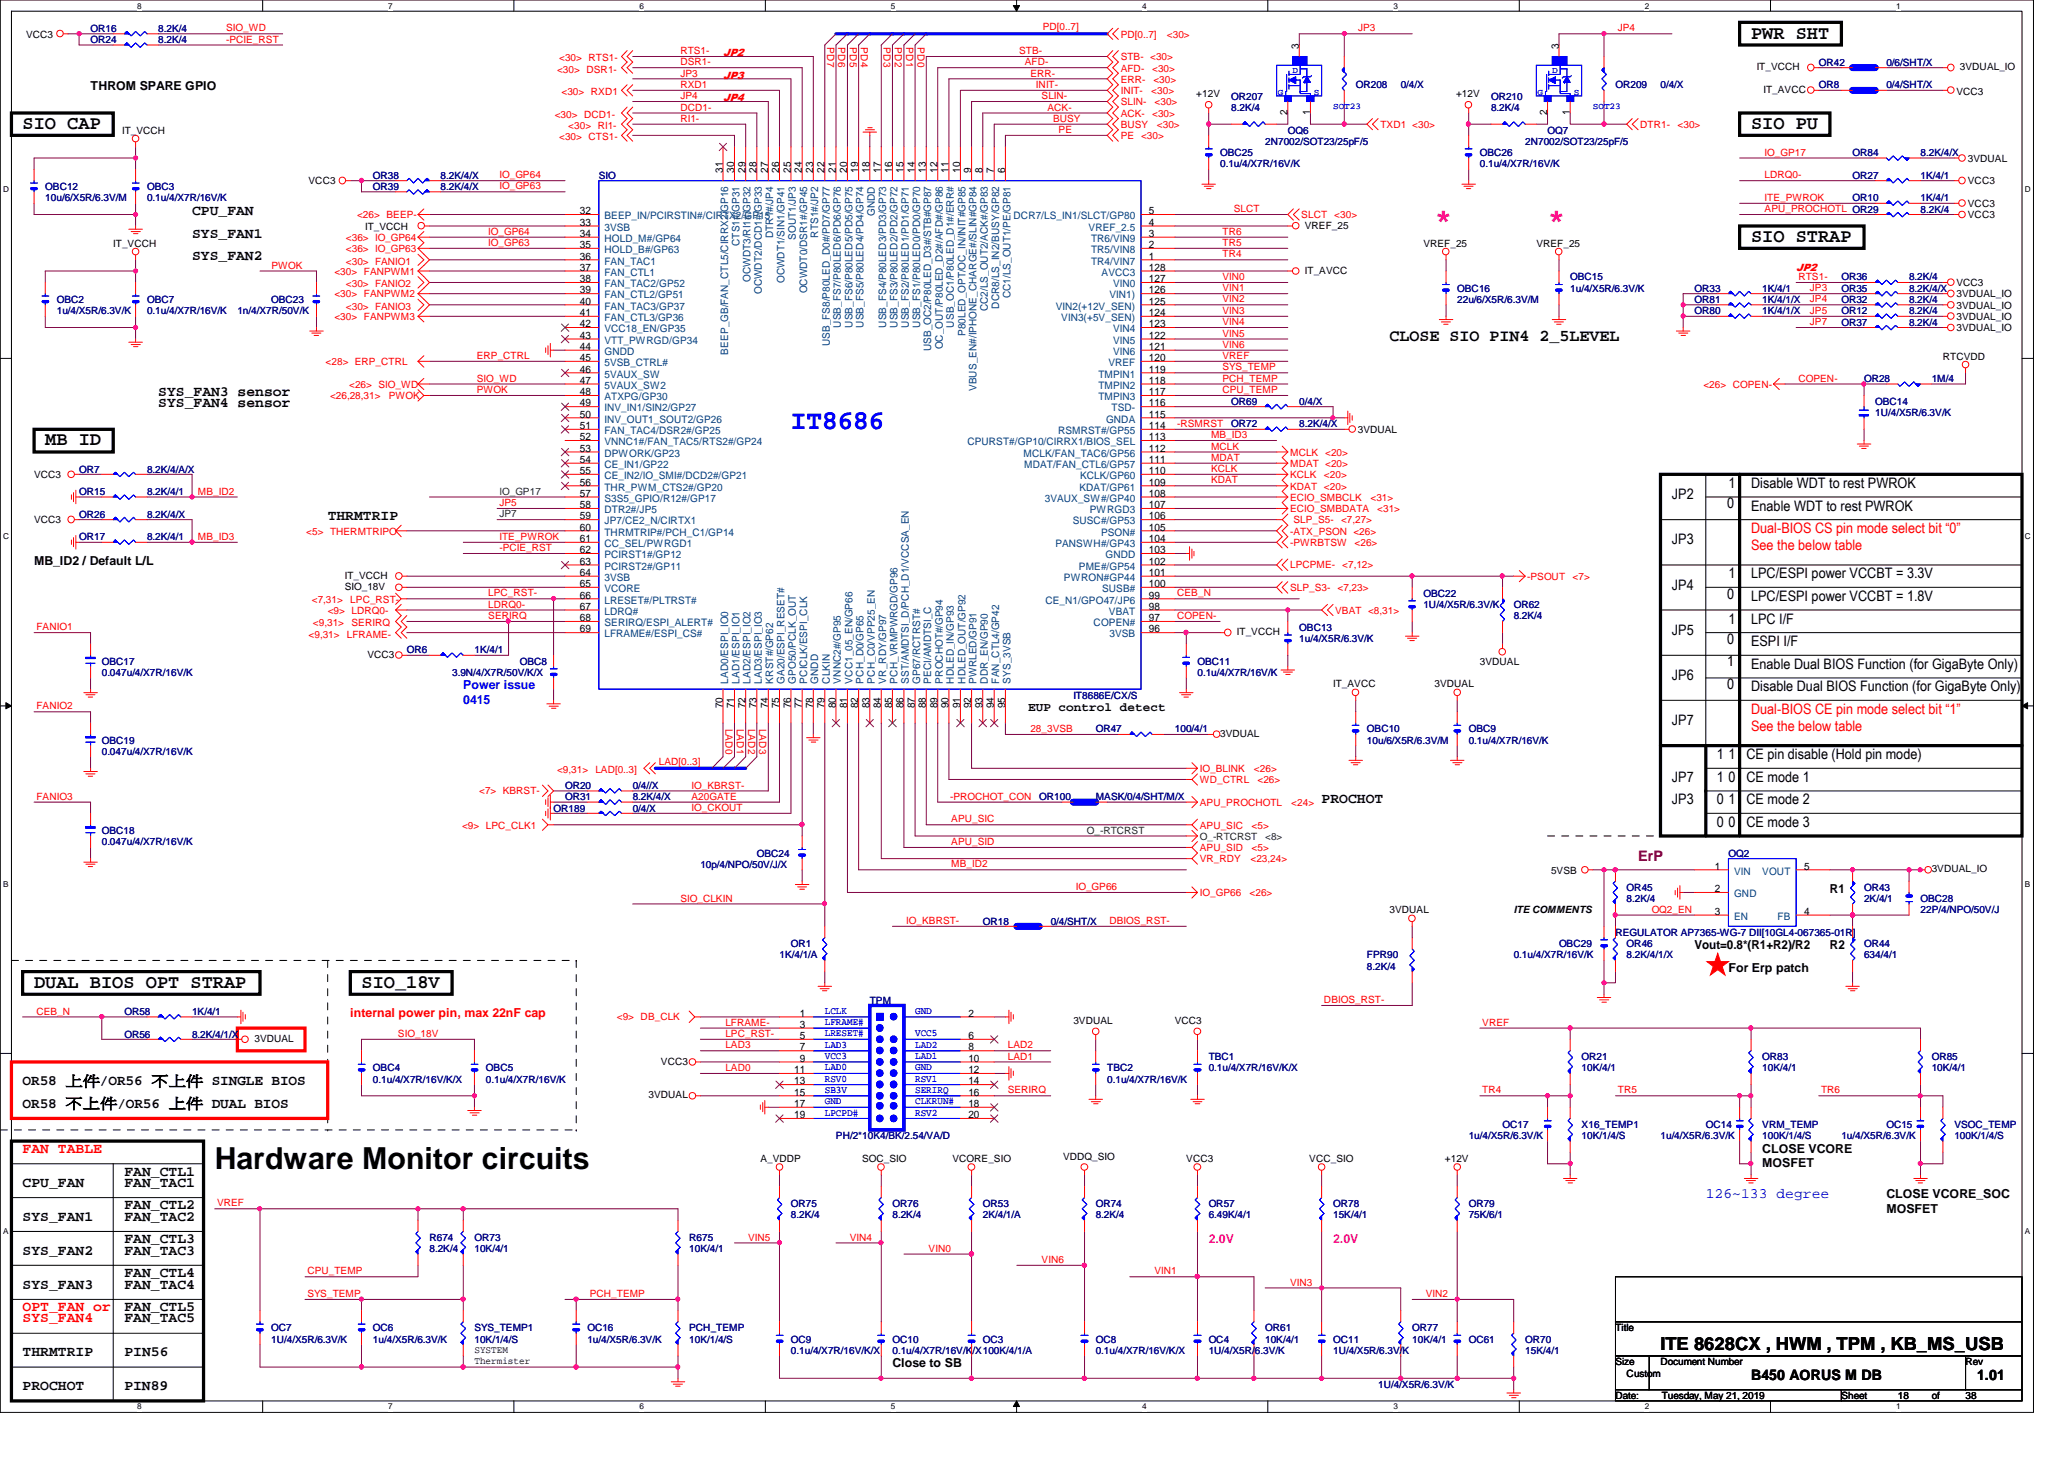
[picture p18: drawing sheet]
<svg xmlns="http://www.w3.org/2000/svg" width="297mm" height="210mm" viewBox="0 0 297 210" stroke-linecap="round" stroke-linejoin="round" font-family="sans-serif">
<defs><g id="words">
<g font-size="4.4" fill="#f0f">
<text x="206.5" y="32.9">*</text>
<text x="222.7" y="32.9">*</text>
</g>
<text font-size="4.4" x="30.9" y="168.2">Hardware Monitor circuits</text>
<text font-size="3.9" fill="#00f" x="113.8" y="61.8">IT8686</text>
<text font-size="3.4" fill="#f00" x="245.5" y="139.7">★</text>
<g font-size="2.8">
<text x="252" y="5.5">PWR SHT</text>
<text x="3.3" y="18.6">SIO CAP</text>
<text x="252" y="18.6">SIO PU</text>
<text x="252" y="34.8">SIO STRAP</text>
<text x="6.5" y="64.1">MB ID</text>
<text x="4.9" y="142.1">DUAL BIOS OPT STRAP</text>
<text x="52" y="142.1">SIO_18V</text>
</g>
<text font-size="2.6" x="239" y="194.2">ITE 8628CX , HWM , TPM , KB_MS_USB</text>
<text font-size="2.4" x="200" y="49.1">CLOSE SIO PIN4 2_5LEVEL</text>
<g font-size="2.1">
<text x="27.6" y="30.9">CPU_FAN</text>
<text x="27.6" y="34.2">SYS_FAN1</text>
<text x="27.6" y="37.4">SYS_FAN2</text>
<text x="22.8" y="58.6">SYS_FAN4 sensor</text>
<text x="22.8" y="56.9">SYS_FAN3 sensor</text>
<text x="240.6" y="71.8">JP2</text>
<text x="248.7" y="70.2">1</text>
<text x="252" y="70.2">Disable WDT to rest PWROK</text>
<text x="47.2" y="74.8">THRMTRIP</text>
<text x="248.6" y="73.2">0</text>
<text x="252" y="73.4">Enable WDT to rest PWROK</text>
<text x="240.6" y="78.3">JP3</text>
<text x="248.7" y="83.2">1</text>
<text x="252" y="83.2">LPC/ESPI power VCCBT = 3.3V</text>
<text x="240.6" y="84.8">JP4</text>
<text x="248.6" y="86.1">0</text>
<text x="248.7" y="89.7">1</text>
<text x="252" y="89.7">LPC I/F</text>
<text x="252" y="86.4">LPC/ESPI power VCCBT = 1.8V</text>
<text x="240.6" y="91.4">JP5</text>
<text x="248.6" y="92.6">0</text>
<text x="248.6" y="95.9">1</text>
<text x="252" y="93">ESPI I/F</text>
<text x="240.6" y="97.8">JP6</text>
<text x="248.6" y="99.1">0</text>
<text x="252" y="99.5">Disable Dual BIOS Function (for GigaByte Only)</text>
<text x="252" y="96.2">Enable Dual BIOS Function (for GigaByte Only)</text>
<text x="240.6" y="104.4">JP7</text>
<text x="240.6" y="112.5">JP7</text>
<text x="247.1" y="112.5">1</text>
<text x="247.1" y="109.2">1</text>
<text x="248.7" y="112.5">0</text>
<text x="248.7" y="109.2">1</text>
<text x="251.3" y="112.5">CE mode 1</text>
<text x="251.3" y="109.2">CE pin disable (Hold pin mode)</text>
<text x="190.2" y="115.5">PROCHOT</text>
<text x="240.6" y="115.7">JP3</text>
<text x="247.1" y="119">0</text>
<text x="247.1" y="115.7">0</text>
<text x="248.7" y="119">0</text>
<text x="248.7" y="115.7">1</text>
<text x="251.3" y="119">CE mode 3</text>
<text x="251.3" y="115.7">CE mode 2</text>
<text x="3.3" y="156.1">OR58 整上/OR56 不整上 SINGLE BIOS</text>
<text x="3.3" y="159.3">OR58 不整上/OR56 整上 DUAL BIOS</text>
<text x="3.3" y="170.7">CPU_FAN</text>
<text x="17.9" y="174">FAN_CTL2</text>
<text x="17.9" y="170.7">FAN_TAC1</text>
<text x="17.9" y="169.1">FAN_CTL1</text>
<text x="3.3" y="175.6">SYS_FAN1</text>
<text x="17.9" y="178.9">FAN_CTL3</text>
<text x="17.9" y="175.6">FAN_TAC2</text>
<text x="3.3" y="180.5">SYS_FAN2</text>
<text x="3.3" y="185.4">SYS_FAN3</text>
<text x="17.9" y="185.4">FAN_TAC4</text>
<text x="17.9" y="183.7">FAN_CTL4</text>
<text x="17.9" y="180.5">FAN_TAC3</text>
<text x="17.9" y="190.2">FAN_TAC5</text>
<text x="17.9" y="188.6">FAN_CTL5</text>
<text x="3.3" y="195.1">THRMTRIP</text>
<text x="17.9" y="195.1">PIN56</text>
<text x="3.2" y="200">PROCHOT</text>
<text x="17.9" y="200">PIN89</text>
<text x="252" y="198.6">B450 AORUS M DB</text>
<text x="284.5" y="198.6">1.01</text>
</g>
<g font-size="2.1" fill="#f00">
<text x="252" y="76.7">Dual-BIOS CS pin mode select bit “0”</text>
<text x="252" y="79.2">See the below table</text>
<text x="252" y="102.7">Dual-BIOS CE pin mode select bit “1”</text>
<text x="252" y="105.2">See the below table</text>
<text x="3.3" y="165.9">FAN TABLE</text>
<text x="3.3" y="190.2">SYS_FAN4</text>
<text x="3.3" y="188.6">OPT_FAN or</text>
</g>
<text font-size="2.1" fill="#800000" x="235.8" y="123.8">ErP</text>
<text font-size="2.1" fill="#00f" x="245.5" y="172.3">126~133 degree</text>
<g font-size="1.8">
<text x="13" y="13">THROM SPARE GPIO</text>
<text x="4.9" y="81.3">MB_ID2 / Default L/L</text>
<text x="148" y="102.3">EUP control detect</text>
<text x="263.4" y="128.4">R1</text>
<text x="243.9" y="136.6">Vout=0.8*(R1+R2)/R2</text>
<text x="263.4" y="136.6">R2</text>
<text x="248.7" y="139.8">For Erp patch</text>
<text x="253.6" y="165.8">CLOSE VCORE</text>
<text x="253.6" y="167.9">MOSFET</text>
<text x="271.5" y="172.3">CLOSE VCORE_SOC</text>
<text x="271.5" y="174.5">MOSFET</text>
<text x="128.4" y="196.7">Close to SB</text>
</g>
<g font-size="1.8" fill="#00f">
<text x="66.7" y="99.2">Power issue</text>
<text x="66.7" y="101.3">0415</text>
</g>
<text font-size="1.8" fill="#f00" x="50.4" y="146.3">internal power pin, max 22nF cap</text>
<g font-size="1.8" fill="#f0f">
<text x="173.9" y="178.8">2.0V</text>
<text x="191.9" y="178.8">2.0V</text>
</g>
<g font-size="1.5" fill="#f00">
<text x="104.1" y="8">JP2</text>
<text x="104.1" y="11.3">JP3</text>
<text x="104.1" y="14.6">JP4</text>
<text x="258.5" y="38.9">JP2</text>
</g>
<g font-size="1.5">
<text x="186.9" y="7" transform="rotate(-90 186.9 7)">3</text>
<text x="224.3" y="7" transform="rotate(-90 224.3 7)">3</text>
<text x="185.3" y="16.6" transform="rotate(-90 185.3 16.6)">2</text>
<text x="188.5" y="16.6" transform="rotate(-90 188.5 16.6)">1</text>
<text x="222.7" y="16.6" transform="rotate(-90 222.7 16.6)">2</text>
<text x="225.9" y="16.6" transform="rotate(-90 225.9 16.6)">1</text>
<text x="104" y="24.8" transform="rotate(-90 104 24.8)">31</text>
<text x="105.7" y="24.8" transform="rotate(-90 105.7 24.8)">30</text>
<text x="107.3" y="24.8" transform="rotate(-90 107.3 24.8)">29</text>
<text x="108.9" y="24.8" transform="rotate(-90 108.9 24.8)">28</text>
<text x="110.5" y="24.8" transform="rotate(-90 110.5 24.8)">27</text>
<text x="112.1" y="24.8" transform="rotate(-90 112.1 24.8)">26</text>
<text x="113.8" y="24.8" transform="rotate(-90 113.8 24.8)">25</text>
<text x="115.4" y="24.8" transform="rotate(-90 115.4 24.8)">24</text>
<text x="117" y="24.8" transform="rotate(-90 117 24.8)">23</text>
<text x="118.7" y="24.8" transform="rotate(-90 118.7 24.8)">22</text>
<text x="120.3" y="24.8" transform="rotate(-90 120.3 24.8)">21</text>
<text x="121.9" y="24.8" transform="rotate(-90 121.9 24.8)">20</text>
<text x="123.5" y="24.8" transform="rotate(-90 123.5 24.8)">19</text>
<text x="125.1" y="24.8" transform="rotate(-90 125.1 24.8)">18</text>
<text x="126.8" y="24.8" transform="rotate(-90 126.8 24.8)">17</text>
<text x="128.4" y="24.8" transform="rotate(-90 128.4 24.8)">16</text>
<text x="130" y="24.8" transform="rotate(-90 130 24.8)">15</text>
<text x="131.7" y="24.8" transform="rotate(-90 131.7 24.8)">14</text>
<text x="133.3" y="24.8" transform="rotate(-90 133.3 24.8)">13</text>
<text x="134.9" y="24.8" transform="rotate(-90 134.9 24.8)">12</text>
<text x="136.5" y="24.8" transform="rotate(-90 136.5 24.8)">11</text>
<text x="138.2" y="24.8" transform="rotate(-90 138.2 24.8)">10</text>
<text x="139.8" y="24.8" transform="rotate(-90 139.8 24.8)">9</text>
<text x="141.4" y="24.8" transform="rotate(-90 141.4 24.8)">8</text>
<text x="143" y="24.8" transform="rotate(-90 143 24.8)">7</text>
<text x="144.6" y="24.8" transform="rotate(-90 144.6 24.8)">6</text>
<text x="83.4" y="35.7">35</text>
<text x="83.4" y="34.1">34</text>
<text x="83.4" y="32.5">33</text>
<text x="83.4" y="30.8">32</text>
<text x="165.4" y="32.5">4</text>
<text x="165.4" y="35.7">2</text>
<text x="165.4" y="34.1">3</text>
<text x="165.4" y="30.8">5</text>
<text x="83.4" y="40.6">38</text>
<text x="83.4" y="38.9">37</text>
<text x="83.4" y="37.3">36</text>
<text x="165.4" y="40.6">127</text>
<text x="165.4" y="38.9">128</text>
<text x="165.4" y="37.3">1</text>
<text x="83.4" y="45.5">41</text>
<text x="83.4" y="42.2">39</text>
<text x="83.4" y="43.8">40</text>
<text x="83.4" y="47.1">42</text>
<text x="165.4" y="47.1">123</text>
<text x="165.4" y="42.2">126</text>
<text x="165.4" y="45.5">124</text>
<text x="165.4" y="43.8">125</text>
<text x="83.4" y="48.7">43</text>
<text x="83.4" y="50.3">44</text>
<text x="83.4" y="51.9">45</text>
<text x="83.4" y="53.6">46</text>
<text x="165.4" y="50.3">121</text>
<text x="165.4" y="48.7">122</text>
<text x="165.4" y="51.9">120</text>
<text x="165.4" y="53.6">119</text>
<text x="83.4" y="55.2">47</text>
<text x="83.4" y="56.9">48</text>
<text x="83.4" y="58.5">49</text>
<text x="165.4" y="58.5">116</text>
<text x="165.4" y="56.9">117</text>
<text x="165.4" y="55.2">118</text>
<text x="83.4" y="60.1">50</text>
<text x="83.4" y="61.7">51</text>
<text x="83.4" y="63.3">52</text>
<text x="83.4" y="65">53</text>
<text x="165.4" y="60.1">115</text>
<text x="165.4" y="61.7">114</text>
<text x="165.4" y="65">112</text>
<text x="165.4" y="63.3">113</text>
<text x="83.4" y="66.6">54</text>
<text x="83.4" y="68.2">55</text>
<text x="83.4" y="69.8">56</text>
<text x="83.4" y="71.5">57</text>
<text x="165.4" y="69.8">109</text>
<text x="165.4" y="68.2">110</text>
<text x="165.4" y="71.5">108</text>
<text x="165.4" y="66.6">111</text>
<text x="83.4" y="78">61</text>
<text x="83.4" y="74.7">59</text>
<text x="83.4" y="76.3">60</text>
<text x="83.4" y="73.1">58</text>
<text x="165.4" y="76.3">105</text>
<text x="165.4" y="73.1">107</text>
<text x="165.4" y="78">104</text>
<text x="165.4" y="74.7">106</text>
<text x="83.4" y="79.6">62</text>
<text x="83.4" y="81.2">63</text>
<text x="83.4" y="82.8">64</text>
<text x="165.4" y="79.6">103</text>
<text x="165.4" y="81.2">102</text>
<text x="165.4" y="82.8">101</text>
<text x="83.4" y="89.4">68</text>
<text x="83.4" y="87.7">67</text>
<text x="83.4" y="84.5">65</text>
<text x="83.4" y="86.1">66</text>
<text x="165.4" y="89.4">97</text>
<text x="165.4" y="87.7">98</text>
<text x="165.4" y="84.5">100</text>
<text x="165.4" y="86.1">99</text>
<text x="83.4" y="91">69</text>
<text x="165.4" y="91">96</text>
<text x="104" y="101.9" transform="rotate(-90 104 101.9)">70</text>
<text x="105.7" y="101.9" transform="rotate(-90 105.7 101.9)">71</text>
<text x="107.3" y="101.9" transform="rotate(-90 107.3 101.9)">72</text>
<text x="108.9" y="101.9" transform="rotate(-90 108.9 101.9)">73</text>
<text x="110.5" y="101.9" transform="rotate(-90 110.5 101.9)">74</text>
<text x="112.1" y="101.9" transform="rotate(-90 112.1 101.9)">75</text>
<text x="113.8" y="101.9" transform="rotate(-90 113.8 101.9)">76</text>
<text x="115.4" y="101.9" transform="rotate(-90 115.4 101.9)">77</text>
<text x="117" y="101.9" transform="rotate(-90 117 101.9)">78</text>
<text x="118.7" y="101.9" transform="rotate(-90 118.7 101.9)">79</text>
<text x="120.3" y="101.9" transform="rotate(-90 120.3 101.9)">80</text>
<text x="121.9" y="101.9" transform="rotate(-90 121.9 101.9)">81</text>
<text x="123.5" y="101.9" transform="rotate(-90 123.5 101.9)">82</text>
<text x="125.1" y="101.9" transform="rotate(-90 125.1 101.9)">83</text>
<text x="126.8" y="101.9" transform="rotate(-90 126.8 101.9)">84</text>
<text x="128.4" y="101.9" transform="rotate(-90 128.4 101.9)">85</text>
<text x="130" y="101.9" transform="rotate(-90 130 101.9)">86</text>
<text x="131.7" y="101.9" transform="rotate(-90 131.7 101.9)">87</text>
<text x="133.3" y="101.9" transform="rotate(-90 133.3 101.9)">88</text>
<text x="134.9" y="101.9" transform="rotate(-90 134.9 101.9)">89</text>
<text x="136.5" y="101.9" transform="rotate(-90 136.5 101.9)">90</text>
<text x="138.2" y="101.9" transform="rotate(-90 138.2 101.9)">91</text>
<text x="139.8" y="101.9" transform="rotate(-90 139.8 101.9)">92</text>
<text x="141.4" y="101.9" transform="rotate(-90 141.4 101.9)">93</text>
<text x="143" y="101.9" transform="rotate(-90 143 101.9)">94</text>
<text x="144.6" y="101.9" transform="rotate(-90 144.6 101.9)">95</text>
<text x="246.8" y="125.1">1</text>
<text x="259.6" y="125.1">5</text>
<text x="246.8" y="128.4">2</text>
<text x="246.8" y="131.6">3</text>
<text x="259.6" y="131.6">4</text>
<text x="115.1" y="146.3">1</text>
<text x="115.1" y="147.9">3</text>
<text x="115.1" y="149.5">5</text>
<text x="139.4" y="146.3">2</text>
<text x="139.4" y="149.5">6</text>
<text x="114.3" y="154.4">11</text>
<text x="114.3" y="156">13</text>
<text x="115.1" y="151.1">7</text>
<text x="115.1" y="152.7">9</text>
<text x="139.4" y="151.1">8</text>
<text x="139.4" y="152.7">10</text>
<text x="139.4" y="154.4">12</text>
<text x="139.4" y="156">14</text>
<text x="114.3" y="157.6">15</text>
<text x="114.3" y="159.3">17</text>
<text x="114.3" y="160.9">19</text>
<text x="139.4" y="157.6">16</text>
<text x="139.4" y="159.3">18</text>
<text x="139.4" y="160.9">20</text>
</g>
<g font-size="1.5" fill="#004080">
<text x="87" y="34.8">HOLD_M#/GP64</text>
<text x="87" y="33.2">3VSB</text>
<text x="87" y="31.5">BEEP_IN/PCIRSTIN#/CIRTX2/GP15</text>
<text x="106.4" y="35.4" transform="rotate(-90 106.4 35.4)">CTS1#/GP31</text>
<text x="111.3" y="34.3" transform="rotate(-90 111.3 34.3)">DTR1#/JP4</text>
<text x="114.6" y="34.5" transform="rotate(-90 114.6 34.5)">SOUT1/JP3</text>
<text x="117.8" y="34.2" transform="rotate(-90 117.8 34.2)">RTS1#/JP2</text>
<text x="125.9" y="31.1" transform="rotate(-90 125.9 31.1)">GNDD</text>
<text x="145.9" y="31.5">DCR7/LS_IN1/SLCT/GP80</text>
<text x="156.7" y="33.2">VREF_2.5</text>
<text x="157" y="34.8">TR6/VIN9</text>
<text x="87" y="36.4">HOLD_B#/GP63</text>
<text x="87" y="41.3">FAN_TAC2/GP52</text>
<text x="87" y="39.7">FAN_CTL1</text>
<text x="87" y="38.1">FAN_TAC1</text>
<text x="108" y="40.6" transform="rotate(-90 108 40.6)">OCWDT3/RI1#/GP32</text>
<text x="112.9" y="40.7" transform="rotate(-90 112.9 40.7)">OCWDT1/SIN1/GP41</text>
<text x="157" y="38.1">TR4/VIN7</text>
<text x="157" y="36.4">TR5/VIN8</text>
<text x="158.5" y="39.7">AVCC3</text>
<text x="160.2" y="41.3">VIN0</text>
<text x="87" y="46.2">FAN_CTL3/GP36</text>
<text x="87" y="42.9">FAN_CTL2/GP51</text>
<text x="87" y="44.5">FAN_TAC3/GP37</text>
<text x="87" y="47.8">VCC18_EN/GP35</text>
<text x="109.6" y="42.3" transform="rotate(-90 109.6 42.3)">OCWDT2/DCD1#/GP33</text>
<text x="116.2" y="42.2" transform="rotate(-90 116.2 42.2)">OCWDT0/DSR1#/GP45</text>
<text x="121" y="47.2" transform="rotate(-90 121 47.2)">USB_FS7/P80LED6/PD6/GP76</text>
<text x="122.7" y="47.2" transform="rotate(-90 122.7 47.2)">USB_FS6/P80LED5/PD5/GP75</text>
<text x="124.3" y="47.2" transform="rotate(-90 124.3 47.2)">USB_FS5/P80LED4/PD4/GP74</text>
<text x="127.5" y="47.2" transform="rotate(-90 127.5 47.2)">USB_FS4/P80LED3/PD3/GP73</text>
<text x="129.2" y="47.2" transform="rotate(-90 129.2 47.2)">USB_FS3/P80LED2/PD2/GP72</text>
<text x="130.8" y="47.2" transform="rotate(-90 130.8 47.2)">USB_FS2/P80LED1/PD1/GP71</text>
<text x="132.4" y="47.2" transform="rotate(-90 132.4 47.2)">USB_FS1/P80LED0/PD0/GP70</text>
<text x="137.3" y="47.1" transform="rotate(-90 137.3 47.1)">USB_OC1/P80LED_D1#/ERR#</text>
<text x="142.2" y="44.8" transform="rotate(-90 142.2 44.8)">CC2/LS_OUT2/ACK#/GP83</text>
<text x="143.8" y="44.4" transform="rotate(-90 143.8 44.4)">DCR8/LS_IN2/BUSY/GP82</text>
<text x="145.4" y="42.9" transform="rotate(-90 145.4 42.9)">CC1/LS_OUT1/PE/GP81</text>
<text x="151.9" y="44.5">VIN2(+12V_SEN)</text>
<text x="152.7" y="46.2">VIN3(+5V_SEN)</text>
<text x="159.7" y="42.9">VIN1)</text>
<text x="160.2" y="47.8">VIN4</text>
<text x="87" y="49.4">VTT_PWRGD/GP34</text>
<text x="87" y="51.1">GNDD</text>
<text x="87" y="52.7">5VSB_CTRL#</text>
<text x="104.8" y="51" transform="rotate(-90 104.8 51)">BEEP_GB/FAN_CTL5/CIRRX2/GP16</text>
<text x="119.4" y="49.8" transform="rotate(-90 119.4 49.8)">USB_FS8/P80LED_D0#/PD7/GP77</text>
<text x="134" y="50.5" transform="rotate(-90 134 50.5)">USB_OC2/P80LED_D3#/STB#GP87</text>
<text x="135.7" y="50.2" transform="rotate(-90 135.7 50.2)">OC_OUT/P80LED_D2#/AFD#/GP86</text>
<text x="138.9" y="48.3" transform="rotate(-90 138.9 48.3)">P80LED_OPT/OC_IN/INIT#GP85</text>
<text x="159.5" y="52.7">VREF</text>
<text x="160.2" y="51.1">VIN6</text>
<text x="160.2" y="49.4">VIN5</text>
<text x="87" y="54.3">5VAUX_SW</text>
<text x="87" y="55.9">5VAUX_SW2</text>
<text x="87" y="57.6">ATXPG/GP30</text>
<text x="87" y="59.2">INV_IN1/SIN2/GP27</text>
<text x="140.5" y="56.3" transform="rotate(-90 140.5 56.3)">VBUS_EN#/IPHONE_CHARGE#/SLIN#GP84</text>
<text x="158.1" y="57.6">TMPIN3</text>
<text x="158.1" y="55.9">TMPIN2</text>
<text x="158.1" y="54.3">TMPIN1</text>
<text x="160" y="59.2">TSD-</text>
<text x="87" y="60.8">INV_OUT1_SOUT2/GP26</text>
<text x="87" y="62.4">FAN_TAC4/DSR2#/GP25</text>
<text x="87" y="64.1">VNNC1#/FAN_TAC5/RTS2#/GP24</text>
<text x="87" y="65.7">DPWORK/GP23</text>
<text x="139.2" y="64.1">CPURST#/GP10/CIRRX1/BIOS_SEL</text>
<text x="147.3" y="65.7">MCLK/FAN_TAC6/GP56</text>
<text x="152.3" y="62.4">RSMRST#/GP55</text>
<text x="159.2" y="60.8">GNDA</text>
<text x="87" y="67.3">CE_IN1/GP22</text>
<text x="87" y="68.9">CE_IN2/IO_SMI#/DCD2#/GP21</text>
<text x="87" y="70.6">THR_PWM_CTS2#/GP20</text>
<text x="147.4" y="67.3">MDAT/FAN_CTL6/GP57</text>
<text x="155.4" y="70.6">KDAT/GP61</text>
<text x="155.4" y="68.9">KCLK/GP60</text>
<text x="87" y="75.4">JP7/CE2_N/CIRTX1</text>
<text x="87" y="77">THRMTRIP#/PCH_C1/GP14</text>
<text x="87" y="72.2">S3S5_GPIO/R12#/GP17</text>
<text x="87" y="73.8">DTR2#/JP5</text>
<text x="150.4" y="72.2">3VAUX_SW#/GP40</text>
<text x="154.4" y="75.4">SUSC#/GP53</text>
<text x="156.8" y="73.8">PWRGD3</text>
<text x="158.5" y="77">PSON#</text>
<text x="87" y="78.7">CC_SEL/PWRGD1</text>
<text x="87" y="80.3">PCIRST1#/GP12</text>
<text x="87" y="82">PCIRST2#/GP11</text>
<text x="87" y="83.6">3VSB</text>
<text x="151.9" y="78.7">PANSWH#/GP43</text>
<text x="153.1" y="83.6">PWRON#GP44</text>
<text x="155.3" y="82">PME#/GP54</text>
<text x="159.1" y="80.3">GNDD</text>
<text x="87" y="88.4">LDRQ#</text>
<text x="87" y="85.2">VCORE</text>
<text x="87" y="86.8">LRESET#/PLTRST#</text>
<text x="150.4" y="86.8">CE_N1/GPO47/JP6</text>
<text x="158.6" y="85.2">SUSB#</text>
<text x="159.6" y="88.4">VBAT</text>
<text x="87" y="91.7">LFRAME#/ESPI_CS#</text>
<text x="87" y="90.1">SERIRQ/ESPI_ALERT#</text>
<text x="157.4" y="90.1">COPEN#</text>
<text x="159.7" y="91.7">3VSB</text>
<text x="104.8" y="98.3" transform="rotate(-90 104.8 98.3)">LAD0/ESPI_IO0</text>
<text x="106.4" y="98.3" transform="rotate(-90 106.4 98.3)">LAD1/ESPI_IO1</text>
<text x="108" y="98.3" transform="rotate(-90 108 98.3)">LAD2/ESPI_IO2</text>
<text x="109.6" y="98.3" transform="rotate(-90 109.6 98.3)">LAD3/ESPI_IO3</text>
<text x="111.3" y="98.3" transform="rotate(-90 111.3 98.3)">KRST#/GP62</text>
<text x="112.9" y="98.3" transform="rotate(-90 112.9 98.3)">GA20/ESPI_RESET#</text>
<text x="114.6" y="98.3" transform="rotate(-90 114.6 98.3)">GPO50/PCLK_OUT</text>
<text x="116.2" y="98.3" transform="rotate(-90 116.2 98.3)">PCICLK/ESPI_CLK</text>
<text x="117.8" y="98.3" transform="rotate(-90 117.8 98.3)">GNDD</text>
<text x="119.4" y="98.3" transform="rotate(-90 119.4 98.3)">CLKIN</text>
<text x="121" y="98.3" transform="rotate(-90 121 98.3)">VNNC2#/GP95</text>
<text x="122.7" y="98.3" transform="rotate(-90 122.7 98.3)">VCC1_05_EN/GP66</text>
<text x="124.3" y="98.3" transform="rotate(-90 124.3 98.3)">PCH_D0/GP65</text>
<text x="125.9" y="98.3" transform="rotate(-90 125.9 98.3)">PCH_C0/VPP25_EN</text>
<text x="127.5" y="98.3" transform="rotate(-90 127.5 98.3)">VR_RDY/GP97</text>
<text x="129.2" y="98.3" transform="rotate(-90 129.2 98.3)">PCH_VRMPWRGD/GP96</text>
<text x="130.8" y="98.3" transform="rotate(-90 130.8 98.3)">SST/AMDTSI_D/PCH_D1/VCCSA_EN</text>
<text x="132.4" y="98.3" transform="rotate(-90 132.4 98.3)">GP67/RCTRST#</text>
<text x="134" y="98.3" transform="rotate(-90 134 98.3)">PECI/AMDTSI_C</text>
<text x="135.7" y="98.3" transform="rotate(-90 135.7 98.3)">PROCHOT#/GP94</text>
<text x="137.3" y="98.3" transform="rotate(-90 137.3 98.3)">HDLED_IN/GP93</text>
<text x="138.9" y="98.3" transform="rotate(-90 138.9 98.3)">HDLED_OUT/GP92</text>
<text x="140.5" y="98.3" transform="rotate(-90 140.5 98.3)">PWRLED/GP91</text>
<text x="142.2" y="98.3" transform="rotate(-90 142.2 98.3)">DDR_EN/GP90</text>
<text x="143.8" y="98.3" transform="rotate(-90 143.8 98.3)">FAN_CTL4/GP42</text>
<text x="145.4" y="98.3" transform="rotate(-90 145.4 98.3)">SYS_3VSB</text>
<text x="249.6" y="125.8">VIN</text>
<text x="253.6" y="125.8">VOUT</text>
<text x="249.6" y="129.1">GND</text>
<text x="249.6" y="132.3">EN</text>
<text x="255.8" y="132.3">FB</text>
</g>
<g font-size="1.4">
<text x="3.8" y="5.4">VCC3</text>
<text x="252.8" y="10.1">IT_VCCH</text>
<text x="282.1" y="10.1">3VDUAL_IO</text>
<text x="172.2" y="14">+12V</text>
<text x="209.5" y="14">+12V</text>
<text x="253.8" y="13.4">IT_AVCC</text>
<text x="281.6" y="13.7">VCC3</text>
<text x="17.6" y="19.2">IT_VCCH</text>
<text x="283.2" y="23.3">3VDUAL</text>
<text x="44.4" y="26.5">VCC3</text>
<text x="283.2" y="26.5">VCC3</text>
<text x="283.2" y="29.8">VCC3</text>
<text x="16.3" y="35.5">IT_VCCH</text>
<text x="52.5" y="33">IT_VCCH</text>
<text x="187.8" y="32.9">VREF_25</text>
<text x="204.8" y="35.5">VREF_25</text>
<text x="221.1" y="35.5">VREF_25</text>
<text x="283.2" y="31.4">VCC3</text>
<text x="187.8" y="39.4">IT_AVCC</text>
<text x="281.6" y="41.1">VCC3</text>
<text x="281.6" y="47.7">3VDUAL_IO</text>
<text x="281.6" y="42.8">3VDUAL_IO</text>
<text x="281.6" y="44.4">3VDUAL_IO</text>
<text x="281.6" y="46.1">3VDUAL_IO</text>
<text x="279.6" y="51.7">RTCVDD</text>
<text x="195.4" y="62.3">3VDUAL</text>
<text x="4.9" y="68.8">VCC3</text>
<text x="4.9" y="75.3">VCC3</text>
<text x="49.6" y="83.3">IT_VCCH</text>
<text x="49.6" y="84.9">SIO_18V</text>
<text x="52.9" y="94.7">VCC3</text>
<text x="178" y="91.4">IT_VCCH</text>
<text x="213" y="95.6">3VDUAL</text>
<text x="191.9" y="98.9">IT_AVCC</text>
<text x="206.5" y="98.9">3VDUAL</text>
<text x="175.6" y="106">3VDUAL</text>
<text x="223.2" y="125.7">5VSB</text>
<text x="278" y="125.5">3VDUAL_IO</text>
<text x="200" y="131.4">3VDUAL</text>
<text x="217.8" y="131.4">ITE COMMENTS</text>
<text x="36.6" y="149.9">3VDUAL</text>
<text x="154.5" y="147.3">3VDUAL</text>
<text x="169.1" y="147.3">VCC3</text>
<text x="95.1" y="153.2">VCC3</text>
<text x="93.3" y="158">3VDUAL</text>
<text x="109.4" y="167.1">A_VDDP</text>
<text x="124.1" y="167.1">SOC_SIO</text>
<text x="137.1" y="167.1">VCORE_SIO</text>
<text x="153" y="166.8">VDDQ_SIO</text>
<text x="170.7" y="167.1">VCC3</text>
<text x="188.4" y="167.1">VCC_SIO</text>
<text x="207.9" y="167.1">+12V</text>
<text x="232.5" y="191.5">Title</text>
<text x="68.3" y="194.6">SYSTEM</text>
<text x="68.3" y="196.3">Thermister</text>
<text x="232.5" y="196.4">Size</text>
<text x="239" y="196.4">Document Number</text>
<text x="282.9" y="196.4">Rev</text>
<text x="232.5" y="201.3">Date:</text>
<text x="234.1" y="198">Custom</text>
<text x="239.1" y="201.3">Tuesday, May 21, 2019</text>
<text x="265" y="201.3">Sheet</text>
<text x="273.1" y="201.3">18</text>
<text x="278" y="201.3">of</text>
<text x="282.9" y="201.3">38</text>
</g>
<g font-size="1.4" fill="#000080">
<text x="13" y="4.6">OR16</text>
<text x="22.8" y="4.6">8.2K/4</text>
<text x="13" y="6.2">OR24</text>
<text x="22.8" y="6.2">8.2K/4</text>
<text x="261.7" y="9.5">OR42</text>
<text x="271.5" y="9.5">0/6/SHT/X</text>
<text x="177.2" y="14.4">OR207</text>
<text x="177.2" y="16">8.2K/4</text>
<text x="195.1" y="12.7">OR208</text>
<text x="201.6" y="12.7">0/4/X</text>
<text x="214.6" y="14.4">OR210</text>
<text x="214.6" y="16">8.2K/4</text>
<text x="232.5" y="12.7">OR209</text>
<text x="239" y="12.7">0/4/X</text>
<text x="261.7" y="12.7">OR8</text>
<text x="271.5" y="12.7">0/4/SHT/X</text>
<text x="175.6" y="22.5">OBC25</text>
<text x="182.1" y="20.8">2N7002/SOT23/25pF/5</text>
<text x="185.3" y="19.2">OQ6</text>
<text x="213" y="22.5">OBC26</text>
<text x="219.5" y="20.8">2N7002/SOT23/25pF/5</text>
<text x="222.7" y="19.2">OQ7</text>
<text x="266.6" y="22.5">OR84</text>
<text x="276.4" y="22.5">8.2K/4/X</text>
<text x="6.5" y="27.3">OBC12</text>
<text x="6.5" y="29">10u/6/X5R/6.3V/M</text>
<text x="21.2" y="27.3">OBC3</text>
<text x="21.2" y="29">0.1u/4/X7R/16V/K</text>
<text x="53.7" y="27.3">OR39</text>
<text x="53.7" y="25.7">OR38</text>
<text x="63.4" y="27.3">8.2K/4/X</text>
<text x="63.4" y="25.7">8.2K/4/X</text>
<text x="86.2" y="25.7">SIO</text>
<text x="175.6" y="24.1">0.1u/4/X7R/16V/K</text>
<text x="213" y="24.1">0.1u/4/X7R/16V/K</text>
<text x="266.6" y="29">OR10</text>
<text x="266.6" y="25.7">OR27</text>
<text x="276.4" y="29">1K/4/1</text>
<text x="276.4" y="25.7">1K/4/1</text>
<text x="276.4" y="30.6">8.2K/4</text>
<text x="209.7" y="42">OBC16</text>
<text x="226" y="40.3">OBC15</text>
<text x="226" y="42">1u/4/X5R/6.3V/K</text>
<text x="243.9" y="42">OR33</text>
<text x="253.6" y="42">1K/4/1</text>
<text x="265" y="40.3">OR36</text>
<text x="265" y="42">OR35</text>
<text x="274.7" y="40.3">8.2K/4</text>
<text x="274.7" y="42">8.2K/4/X</text>
<text x="8.2" y="43.6">OBC2</text>
<text x="8.2" y="45.2">1u/4/X5R/6.3V/K</text>
<text x="21.2" y="43.6">OBC7</text>
<text x="21.2" y="45.2">0.1u/4/X7R/16V/K</text>
<text x="34.2" y="45.2">1n/4/X7R/50V/K</text>
<text x="39" y="43.6">OBC23</text>
<text x="209.7" y="43.6">22u/6/X5R/6.3V/M</text>
<text x="243.9" y="43.6">OR81</text>
<text x="243.9" y="45.2">OR80</text>
<text x="253.6" y="43.6">1K/4/1/X</text>
<text x="253.6" y="45.2">1K/4/1/X</text>
<text x="265" y="46.9">OR37</text>
<text x="265" y="45.2">OR12</text>
<text x="265" y="43.6">OR32</text>
<text x="274.7" y="46.9">8.2K/4</text>
<text x="274.7" y="45.2">8.2K/4</text>
<text x="274.7" y="43.6">8.2K/4</text>
<text x="177.2" y="58.3">OR69</text>
<text x="187" y="58.3">0/4/X</text>
<text x="268.3" y="55">OR28</text>
<text x="269.9" y="58.3">OBC14</text>
<text x="269.9" y="59.9">1U/4/X5R/6.3V/K</text>
<text x="278" y="55">1M/4</text>
<text x="177.2" y="61.5">OR72</text>
<text x="187" y="61.5">8.2K/4/X</text>
<text x="11.4" y="71.2">OR15</text>
<text x="11.4" y="68">OR7</text>
<text x="21.2" y="71.2">8.2K/4/1</text>
<text x="21.2" y="68">8.2K/4/A/X</text>
<text x="11.4" y="77.7">OR17</text>
<text x="11.4" y="74.5">OR26</text>
<text x="21.2" y="77.7">8.2K/4/1</text>
<text x="21.2" y="74.5">8.2K/4/X</text>
<text x="204.8" y="85.9">OBC22</text>
<text x="204.8" y="87.5">1U/4/X5R/6.3V/K</text>
<text x="217.8" y="87.5">OR62</text>
<text x="217.8" y="89.1">8.2K/4</text>
<text x="14.6" y="95.6">OBC17</text>
<text x="58.5" y="94">OR6</text>
<text x="68.3" y="94">1K/4/1</text>
<text x="74.8" y="95.6">OBC8</text>
<text x="172.3" y="95.6">OBC11</text>
<text x="187" y="90.8">OBC13</text>
<text x="187" y="92.4">1u/4/X5R/6.3V/K</text>
<text x="14.6" y="97.2">0.047u/4/X7R/16V/K</text>
<text x="65.1" y="97.2">3.9N/4/X7R/50V/K/X</text>
<text x="154.5" y="100.5">IT8686E/CX/S</text>
<text x="172.3" y="97.2">0.1u/4/X7R/16V/K</text>
<text x="14.6" y="107">OBC19</text>
<text x="157.7" y="105.4">OR47</text>
<text x="169.1" y="105.4">100/4/1</text>
<text x="196.7" y="105.4">OBC10</text>
<text x="196.7" y="107">10u/6/X5R/6.3V/M</text>
<text x="211.4" y="105.4">OBC9</text>
<text x="211.4" y="107">0.1u/4/X7R/16V/K</text>
<text x="14.6" y="108.6">0.047u/4/X7R/16V/K</text>
<text x="81.3" y="113.5">OR20</text>
<text x="91.1" y="113.5">0/4//X</text>
<text x="79.7" y="116.8">OR189</text>
<text x="81.3" y="115.1">OR31</text>
<text x="91.1" y="116.8">0/4/X</text>
<text x="91.1" y="115.1">8.2K/4/X</text>
<text x="149.6" y="115.1">OR100</text>
<text x="157.7" y="115.1">MASK/0/4/SHT/M/X</text>
<text x="14.6" y="120">OBC18</text>
<text x="14.6" y="121.6">0.047u/4/X7R/16V/K</text>
<text x="100.8" y="124.9">10p/4/NPO/50V/J/X</text>
<text x="108.9" y="123.3">OBC24</text>
<text x="248.7" y="123.3">OQ2</text>
<text x="234.1" y="128.1">OR45</text>
<text x="234.1" y="129.8">8.2K/4</text>
<text x="268.3" y="128.1">OR43</text>
<text x="268.3" y="129.8">2K/4/1</text>
<text x="276.4" y="129.8">OBC28</text>
<text x="276.4" y="131.4">22P/4/NPO/50V/J</text>
<text x="112.2" y="137.9">1K/4/1/A</text>
<text x="113.8" y="136.3">OR1</text>
<text x="141.4" y="133">OR18</text>
<text x="151.2" y="133">0/4/SHT/X</text>
<text x="196.7" y="137.9">FPR90</text>
<text x="217.8" y="137.9">0.1u/4/X7R/16V/K</text>
<text x="224.4" y="136.3">OBC29</text>
<text x="232.5" y="134.6">REGULATOR AP7365-WG-7 DII[10GL4-067365-01R]</text>
<text x="234.1" y="136.3">OR46</text>
<text x="234.1" y="137.9">8.2K/4/1/X</text>
<text x="268.3" y="136.3">OR44</text>
<text x="268.3" y="137.9">634/4/1</text>
<text x="196.7" y="139.5">8.2K/4</text>
<text x="17.9" y="146">OR58</text>
<text x="17.9" y="149.3">OR56</text>
<text x="27.6" y="146">1K/4/1</text>
<text x="27.6" y="149.3">8.2K/4/1/X</text>
<text x="125.2" y="144.4">TPM</text>
<text x="53.7" y="154.1">OBC4</text>
<text x="53.7" y="155.8">0.1u/4/X7R/16V/K/X</text>
<text x="69.9" y="154.1">OBC5</text>
<text x="69.9" y="155.8">0.1u/4/X7R/16V/K</text>
<text x="159.3" y="154.1">TBC2</text>
<text x="159.3" y="155.8">0.1u/4/X7R/16V/K</text>
<text x="173.9" y="152.5">TBC1</text>
<text x="173.9" y="154.1">0.1u/4/X7R/16V/K/X</text>
<text x="227.6" y="152.5">OR21</text>
<text x="227.6" y="154.1">10K/4/1</text>
<text x="253.6" y="152.5">OR83</text>
<text x="253.6" y="154.1">10K/4/1</text>
<text x="278" y="152.5">OR85</text>
<text x="278" y="154.1">10K/4/1</text>
<text x="120.3" y="163.9">PH/2*10K4/BK/2.54/VA/D</text>
<text x="211.4" y="163.9">1u/4/X5R/6.3V/K</text>
<text x="216.2" y="162.3">OC17</text>
<text x="227.6" y="162.3">X16_TEMP1</text>
<text x="227.6" y="163.9">10K/1/4/S</text>
<text x="239" y="163.9">1u/4/X5R/6.3V/K</text>
<text x="245.5" y="162.3">OC14</text>
<text x="253.6" y="162.3">VRM_TEMP</text>
<text x="253.6" y="163.9">100K/1/4/S</text>
<text x="265" y="163.9">1u/4/X5R/6.3V/K</text>
<text x="271.5" y="162.3">OC15</text>
<text x="281.3" y="162.3">VSOC_TEMP</text>
<text x="281.3" y="163.9">100K/1/4/S</text>
<text x="113.8" y="173.7">OR75</text>
<text x="128.4" y="173.7">OR76</text>
<text x="141.4" y="173.7">OR53</text>
<text x="157.7" y="173.7">OR74</text>
<text x="173.9" y="173.7">OR57</text>
<text x="191.9" y="173.7">OR78</text>
<text x="211.4" y="173.7">OR79</text>
<text x="61.8" y="178.5">R674</text>
<text x="68.3" y="178.5">OR73</text>
<text x="99.2" y="178.5">R675</text>
<text x="113.8" y="175.3">8.2K/4</text>
<text x="128.4" y="175.3">8.2K/4</text>
<text x="141.4" y="175.3">2K/4/1/A</text>
<text x="157.7" y="175.3">8.2K/4</text>
<text x="173.9" y="175.3">6.49K/4/1</text>
<text x="191.9" y="175.3">15K/4/1</text>
<text x="211.4" y="175.3">75K/6/1</text>
<text x="61.8" y="180.2">8.2K/4</text>
<text x="68.3" y="180.2">10K/4/1</text>
<text x="99.2" y="180.2">10K/4/1</text>
<text x="39" y="191.5">OC7</text>
<text x="53.7" y="191.5">OC6</text>
<text x="68.3" y="191.5">SYS_TEMP1</text>
<text x="84.5" y="191.5">OC16</text>
<text x="99.2" y="191.5">PCH_TEMP</text>
<text x="182.1" y="191.5">OR61</text>
<text x="203.2" y="191.5">OR77</text>
<text x="39" y="193.2">1U/4/X5R/6.3V/K</text>
<text x="53.7" y="193.2">1u/4/X5R/6.3V/K</text>
<text x="68.3" y="193.2">10K/1/4/S</text>
<text x="84.5" y="193.2">1u/4/X5R/6.3V/K</text>
<text x="99.2" y="193.2">10K/1/4/S</text>
<text x="113.8" y="193.2">OC9</text>
<text x="113.8" y="194.8">0.1u/4/X7R/16V/K/X</text>
<text x="128.4" y="193.2">OC10</text>
<text x="128.4" y="194.8">0.1u/4/X7R/16V/K/X100K/4/1/A</text>
<text x="141.4" y="193.2">OC3</text>
<text x="157.7" y="193.2">OC8</text>
<text x="157.7" y="194.8">0.1u/4/X7R/16V/K/X</text>
<text x="173.9" y="193.2">OC4</text>
<text x="173.9" y="194.8">1U/4/X5R/6.3V/K</text>
<text x="182.1" y="193.2">10K/4/1</text>
<text x="191.9" y="193.2">OC11</text>
<text x="191.9" y="194.8">1U/4/X5R/6.3V/K</text>
<text x="203.2" y="193.2">10K/4/1</text>
<text x="211.4" y="193.2">OC61</text>
<text x="219.5" y="193.2">OR70</text>
<text x="219.5" y="194.8">15K/4/1</text>
<text x="198.3" y="199.6">1U/4/X5R/6.3V/K</text>
</g>
<g font-size="1.4" fill="#f00">
<text x="32.6" y="4.5">SIO_WD</text>
<text x="150.1" y="4.4">PD[0..7]</text>
<text x="161.3" y="5.4">PD[0..7]</text>
<text x="167.9" y="5.4">&lt;30&gt;</text>
<text x="195.4" y="4.5">JP3</text>
<text x="232.8" y="4.5">JP4</text>
<text x="32.6" y="6.1">-PCIE_RST</text>
<text x="80.2" y="10.5">&lt;30&gt; DSR1-</text>
<text x="80.5" y="8.8">&lt;30&gt; RTS1-</text>
<text x="97.9" y="9.4">DSR1-</text>
<text x="97.9" y="7.8">RTS1-</text>
<text x="97.9" y="11">JP3</text>
<text x="119" y="6.8" transform="rotate(90 119 6.8)">PD7</text>
<text x="120.6" y="6.8" transform="rotate(90 120.6 6.8)">PD6</text>
<text x="122.3" y="6.8" transform="rotate(90 122.3 6.8)">PD5</text>
<text x="123.9" y="6.8" transform="rotate(90 123.9 6.8)">PD4</text>
<text x="127.2" y="6.8" transform="rotate(90 127.2 6.8)">PD3</text>
<text x="128.8" y="6.8" transform="rotate(90 128.8 6.8)">PD2</text>
<text x="130.4" y="6.8" transform="rotate(90 130.4 6.8)">PD1</text>
<text x="132" y="6.8" transform="rotate(90 132 6.8)">PD0</text>
<text x="146.7" y="7.8">STB-</text>
<text x="147.5" y="9.4">AFD-</text>
<text x="148.3" y="11">ERR-</text>
<text x="161.3" y="10.3">AFD-</text>
<text x="161.3" y="8.6">STB- &lt;30&gt;</text>
<text x="161.3" y="11.9">ERR-</text>
<text x="165.8" y="10.3">&lt;30&gt;</text>
<text x="166" y="11.9">&lt;30&gt;</text>
<text x="79.8" y="16.9">&lt;30&gt; DCD1-</text>
<text x="80.8" y="13.7">&lt;30&gt; RXD1</text>
<text x="97.9" y="15.9">DCD1-</text>
<text x="97.9" y="14.3">JP4</text>
<text x="97.9" y="17.5">RI1-</text>
<text x="97.9" y="12.7">RXD1</text>
<text x="149.1" y="12.7">INIT-</text>
<text x="149.9" y="14.3">SLIN-</text>
<text x="150.7" y="15.9">ACK-</text>
<text x="151.6" y="17.5">BUSY</text>
<text x="161.3" y="13.5">INIT-</text>
<text x="161.3" y="16.8">ACK-</text>
<text x="161.3" y="15.2">SLIN-</text>
<text x="165.7" y="13.5">&lt;30&gt;</text>
<text x="165.8" y="16.8">&lt;30&gt;</text>
<text x="166.2" y="15.2">&lt;30&gt;</text>
<text x="80.5" y="20.2">&lt;30&gt; CTS1-</text>
<text x="81.8" y="18.6">&lt;30&gt; RI1-</text>
<text x="152.4" y="19.1">PE</text>
<text x="161.3" y="18.4">BUSY</text>
<text x="161.3" y="20">PE &lt;30&gt;</text>
<text x="166.5" y="18.4">&lt;30&gt;</text>
<text x="198.7" y="18.4">TXD1 &lt;30&gt;</text>
<text x="236" y="18.4">DTR1-</text>
<text x="241.4" y="18.4">&lt;30&gt;</text>
<text x="254" y="22.4">IO_GP17</text>
<text x="71.9" y="25.7">IO_GP64</text>
<text x="71.9" y="27.3">IO_GP63</text>
<text x="254" y="25.7">LDRQ0-</text>
<text x="254" y="28.9">ITE_PWROK</text>
<text x="49.8" y="34.7">&lt;36&gt; IO_GP64</text>
<text x="51.4" y="31.4">&lt;26&gt; BEEP-</text>
<text x="70.3" y="33.8">IO_GP64</text>
<text x="70.3" y="35.4">IO_GP63</text>
<text x="175.9" y="35.4">TR5</text>
<text x="175.9" y="33.8">TR6</text>
<text x="177.5" y="30.5">SLCT</text>
<text x="187.3" y="31.4">SLCT</text>
<text x="192" y="31.4">&lt;30&gt;</text>
<text x="254" y="30.5">APU_PROCHOTL OR29</text>
<text x="39.1" y="38.7">PWOK</text>
<text x="48.1" y="39.5">&lt;30&gt; FANPWM1</text>
<text x="49.8" y="38.1">&lt;30&gt; FANIO1</text>
<text x="49.8" y="41.3">&lt;30&gt; FANIO2</text>
<text x="49.8" y="36.3">&lt;36&gt; IO_GP63</text>
<text x="175.9" y="40.3">VIN0</text>
<text x="175.9" y="37">TR4</text>
<text x="175.9" y="41.9">VIN1</text>
<text x="258.8" y="40.3">RTS1-</text>
<text x="260.5" y="41.9">JP3</text>
<text x="48.1" y="42.8">&lt;30&gt; FANPWM2</text>
<text x="48.1" y="46.1">&lt;30&gt; FANPWM3</text>
<text x="49.8" y="44.6">&lt;30&gt; FANIO3</text>
<text x="175.9" y="46.8">VIN4</text>
<text x="175.9" y="43.5">VIN2</text>
<text x="175.9" y="45.2">VIN3</text>
<text x="260.5" y="46.8">JP7</text>
<text x="260.5" y="43.5">JP4</text>
<text x="260.5" y="45.2">JP5</text>
<text x="46.9" y="52.5">&lt;28&gt; ERP_CTRL</text>
<text x="68.6" y="51.6">ERP_CTRL</text>
<text x="175.9" y="50">VIN6</text>
<text x="175.9" y="53.3">SYS_TEMP</text>
<text x="175.9" y="51.6">VREF</text>
<text x="175.9" y="48.4">VIN5</text>
<text x="47.5" y="57.4">&lt;26,28,31&gt;</text>
<text x="50.2" y="55.8">&lt;26&gt; SIO_WD</text>
<text x="56" y="57.4">PWOK</text>
<text x="68.6" y="54.9">SIO_WD</text>
<text x="68.6" y="56.6">PWOK</text>
<text x="175.9" y="56.6">CPU_TEMP</text>
<text x="175.9" y="54.9">PCH_TEMP</text>
<text x="245.1" y="55.8">&lt;26&gt; COPEN-</text>
<text x="258.8" y="54.9">COPEN-</text>
<text x="169.4" y="61.4">-RSMRST</text>
<text x="174.3" y="64.7">MCLK</text>
<text x="174.3" y="63">MB_ID3</text>
<text x="185.7" y="65.5">MCLK &lt;20&gt;</text>
<text x="28.5" y="71.2">MB_ID2</text>
<text x="174.3" y="66.3">MDAT</text>
<text x="174.3" y="67.9">KCLK</text>
<text x="174.3" y="69.6">KDAT</text>
<text x="185.7" y="70.4">KDAT &lt;20&gt;</text>
<text x="185.7" y="68.8">KCLK</text>
<text x="185.7" y="67.2">MDAT &lt;20&gt;</text>
<text x="190.5" y="68.8">&lt;20&gt;</text>
<text x="28.5" y="77.7">MB_ID3</text>
<text x="44.1" y="76.9">&lt;5&gt; THERMTRIPO</text>
<text x="71.9" y="77.7">ITE_PWROK</text>
<text x="71.9" y="72.8">JP5</text>
<text x="185.7" y="72.1">ECIO_SMBCLK</text>
<text x="185.7" y="73.7">ECIO_SMBDATA</text>
<text x="185.7" y="76.9">-ATX_PSON &lt;26&gt;</text>
<text x="186.1" y="75.3">SLP_S5-</text>
<text x="193" y="75.3">&lt;7,27&gt;</text>
<text x="197.2" y="72.1">&lt;31&gt;</text>
<text x="198.2" y="73.7">&lt;31&gt;</text>
<text x="71.9" y="79.3">-PCIE_RST</text>
<text x="185.7" y="78.6">-PWRBTSW</text>
<text x="185.7" y="81.8">LPCPME- &lt;7,12&gt;</text>
<text x="194.9" y="78.6">&lt;26&gt;</text>
<text x="219.8" y="83.4">-PSOUT</text>
<text x="226.3" y="83.4">&lt;7&gt;</text>
<text x="44.9" y="86.7">&lt;7,31&gt;</text>
<text x="47.2" y="88.3">&lt;9&gt; LDRQ0-</text>
<text x="50.4" y="86.7">LPC_RST-</text>
<text x="70.3" y="89.1">SERIRQ</text>
<text x="70.3" y="85.8">LPC_RST-</text>
<text x="70.3" y="87.4">LDRQ0-</text>
<text x="169.4" y="89.1">COPEN-</text>
<text x="169.4" y="85.8">CEB_N</text>
<text x="185.7" y="85">SLP_S3- &lt;7,23&gt;</text>
<text x="192.1" y="88.3">VBAT &lt;8,31&gt;</text>
<text x="5.2" y="90.7">FANIO1</text>
<text x="44.4" y="91.7">&lt;9,31&gt;</text>
<text x="45" y="90.1">&lt;9,31&gt;</text>
<text x="49.9" y="91.7">LFRAME-</text>
<text x="50.6" y="90.1">SERIRQ</text>
<text x="5.2" y="102.1">FANIO2</text>
<text x="104.4" y="104.9" transform="rotate(90 104.4 104.9)">LAD0</text>
<text x="106" y="104.9" transform="rotate(90 106 104.9)">LAD1</text>
<text x="107.7" y="104.9" transform="rotate(90 107.7 104.9)">LAD2</text>
<text x="109.3" y="104.9" transform="rotate(90 109.3 104.9)">LAD3</text>
<text x="148.3" y="105.3">28_3VSB</text>
<text x="80.2" y="111.2">&lt;9,31&gt;</text>
<text x="85.7" y="111.2">LAD[0..3]</text>
<text x="94.8" y="110">LAD[0..3]</text>
<text x="99.5" y="113.5">IO_KBRST-</text>
<text x="172.7" y="112.7">WD_CTRL</text>
<text x="172.7" y="111.1">IO_BLINK</text>
<text x="180.5" y="111.1">&lt;26&gt;</text>
<text x="181" y="112.7">&lt;26&gt;</text>
<text x="5.2" y="115.1">FANIO3</text>
<text x="66.5" y="119.2">&lt;9&gt; LPC_CLK1</text>
<text x="69" y="114.3">&lt;7&gt; KBRST-</text>
<text x="99.5" y="116.7">IO_CKOUT</text>
<text x="99.5" y="115.1">A20GATE</text>
<text x="136.7" y="115.1">-PROCHOT_CON</text>
<text x="136.9" y="118.3">APU_SIC</text>
<text x="172.7" y="119.2">APU_SIC</text>
<text x="172.7" y="116">APU_PROCHOTL</text>
<text x="180.1" y="119.2">&lt;5&gt;</text>
<text x="185.8" y="116">&lt;24&gt;</text>
<text x="136.9" y="121.6">APU_SID</text>
<text x="136.9" y="124.8">MB_ID2</text>
<text x="172.7" y="124.1">VR_RDY</text>
<text x="172.7" y="122.4">APU_SID</text>
<text x="180" y="124.1">&lt;23,24&gt;</text>
<text x="180.1" y="122.4">&lt;5&gt;</text>
<text x="97.9" y="129.7">SIO_CLKIN</text>
<text x="154.8" y="128.1">IO_GP66</text>
<text x="172.7" y="128.9">IO_GP66</text>
<text x="179.8" y="128.9">&lt;26&gt;</text>
<text x="237.7" y="131.3">OQ2_EN</text>
<text x="130.4" y="132.9">IO_KBRST-</text>
<text x="159.7" y="132.9">DBIOS_RST-</text>
<text x="5.2" y="146">CEB_N</text>
<text x="57.3" y="149.2">SIO_18V</text>
<text x="88.8" y="146.8">&lt;9&gt; DB_CLK</text>
<text x="104.4" y="147.6">LFRAME-</text>
<text x="104.4" y="149.2">LPC_RST-</text>
<text x="190.5" y="144.3">DBIOS_RST-</text>
<text x="213.3" y="147.6">VREF</text>
<text x="104.4" y="150.8">LAD3</text>
<text x="104.4" y="154.1">LAD0</text>
<text x="145" y="152.4">LAD1</text>
<text x="145" y="150.8">LAD2</text>
<text x="145" y="157.3">SERIRQ</text>
<text x="213.3" y="157.3">TR4</text>
<text x="232.8" y="157.3">TR5</text>
<text x="262.1" y="157.3">TR6</text>
<text x="31.2" y="173.6">VREF</text>
<text x="107.7" y="178.5">VIN5</text>
<text x="122.3" y="178.5">VIN4</text>
<text x="44.2" y="183.3">CPU_TEMP</text>
<text x="133.6" y="180.1">VIN0</text>
<text x="149.9" y="181.7">VIN6</text>
<text x="166.2" y="183.3">VIN1</text>
<text x="185.7" y="185">VIN3</text>
<text x="44.2" y="186.6">SYS_TEMP</text>
<text x="84.9" y="186.6">PCH_TEMP</text>
<text x="205.2" y="186.6">VIN2</text>
</g>
<g font-size="1.4" fill="#008000">
<text x="71.9" y="71.2">IO_GP17</text>
<text x="71.9" y="74.4">JP7</text>
<text x="156.4" y="119.9">O_-RTCRST</text>
<text x="172.7" y="120.8">O_-RTCRST</text>
<text x="182.1" y="120.8">&lt;8&gt;</text>
</g>
<g font-size="1.4" fill="#00f">
<text x="118.7" y="147.5">LFRAME#</text>
<text x="118.7" y="149.1">LRESET#</text>
<text x="118.7" y="145.8">LCLK</text>
<text x="131.7" y="149.1">VCC5</text>
<text x="131.7" y="145.8">GND</text>
<text x="118.7" y="150.7">LAD3</text>
<text x="118.7" y="152.4">VCC3</text>
<text x="118.7" y="154">LAD0</text>
<text x="118.7" y="155.6">RSV0</text>
<text x="131.7" y="150.7">LAD2</text>
<text x="131.7" y="152.4">LAD1</text>
<text x="131.7" y="154">GND</text>
<text x="131.7" y="155.6">RSV1</text>
<text x="118.7" y="157.2">SB3V</text>
<text x="118.7" y="158.8">GND</text>
<text x="118.7" y="160.5">LPCPD#</text>
<text x="131.7" y="157.2">SERIRQ</text>
<text x="131.7" y="158.8">CLKRUN#</text>
<text x="131.7" y="160.5">RSV2</text>
</g>
<g font-size="1.3" fill="#00f">
<text x="186" y="10.5">D</text>
<text x="223.4" y="10.5">D</text>
<text x="183.9" y="13.7">G</text>
<text x="189.1" y="13.7">S</text>
<text x="191.9" y="15.7">SOT23</text>
<text x="221.3" y="13.7">G</text>
<text x="226.5" y="13.7">S</text>
<text x="229.2" y="15.7">SOT23</text>
</g>
<g font-size="1.2">
<text x="19.7" y="1.2">8</text>
<text x="55.9" y="1.2">7</text>
<text x="92" y="1.2">6</text>
<text x="128.2" y="1.2">5</text>
<text x="164.4" y="1.2">4</text>
<text x="200.5" y="1.2">3</text>
<text x="236.7" y="1.2">2</text>
<text x="272.9" y="1.2">1</text>
<text x=".5" y="27.6">D</text>
<text x="291.4" y="27.6">D</text>
<text x=".5" y="77.6">C</text>
<text x="291.4" y="77.6">C</text>
<text x=".5" y="127.6">B</text>
<text x="291.4" y="127.6">B</text>
<text x=".5" y="177.6">A</text>
<text x="291.4" y="177.6">A</text>
<text x="19.7" y="202.8">8</text>
<text x="55.9" y="202.8">7</text>
<text x="92" y="202.8">6</text>
<text x="128.2" y="202.8">5</text>
<text x="164.4" y="202.8">4</text>
<text x="200.5" y="202.8">3</text>
<text x="236.7" y="202.8">2</text>
<text x="272.9" y="202.8">1</text>
</g>
</g></defs>
<path d="M0 0h292.6v203.2h-292.6zM1.6 1.6h289.4v199.9h-289.4z" fill="none" stroke="#000" stroke-width=".14"/>
<g fill="#fff">
<path d="M19.7 .2h.6v1.3h-.6z"/>
<path d="M19.7 201.7h.6v1.3h-.6z"/>
</g>
<path d="M37.8 0v1.6M37.8 201.5v1.7" fill="none" stroke="#000" stroke-width=".14"/>
<g fill="#fff">
<path d="M55.9 .2h.6v1.3h-.6z"/>
<path d="M55.9 201.7h.6v1.3h-.6z"/>
</g>
<path d="M74 0v1.6M74 201.5v1.7" fill="none" stroke="#000" stroke-width=".14"/>
<g fill="#fff">
<path d="M92 .2h.6v1.3h-.6z"/>
<path d="M92 201.7h.6v1.3h-.6z"/>
</g>
<path d="M110.1 0v1.6M110.1 201.5v1.7" fill="none" stroke="#000" stroke-width=".14"/>
<g fill="#fff">
<path d="M128.2 .2h.6v1.3h-.6z"/>
<path d="M128.2 201.7h.6v1.3h-.6z"/>
</g>
<path d="M145.8 .8h.9l-.4 .8zM146.3 0v1.6M146.3 201.5l.4 .9h-.9zM146.3 201.5v1.7" fill="none" stroke="#000" stroke-width=".14"/>
<path d="M145.8 .8h.9l-.4 .8zM146.3 201.5l.4 .9h-.9z" fill="#000"/>
<g fill="#fff">
<path d="M164.4 .2h.6v1.3h-.6z"/>
<path d="M164.4 201.7h.6v1.3h-.6z"/>
</g>
<path d="M182.5 0v1.6M182.5 201.5v1.7" fill="none" stroke="#000" stroke-width=".14"/>
<g fill="#fff">
<path d="M200.5 .2h.6v1.3h-.6z"/>
<path d="M200.5 201.7h.6v1.3h-.6z"/>
</g>
<path d="M218.6 0v1.6M218.6 201.5v1.7" fill="none" stroke="#000" stroke-width=".14"/>
<g fill="#fff">
<path d="M236.7 .2h.6v1.3h-.6z"/>
<path d="M236.7 201.7h.6v1.3h-.6z"/>
</g>
<path d="M254.8 0v1.6M254.8 201.5v1.7" fill="none" stroke="#000" stroke-width=".14"/>
<g fill="#fff">
<path d="M272.9 .2h.6v1.3h-.6z"/>
<path d="M272.9 201.7h.6v1.3h-.6z"/>
<path d="M.5 26.6h.8v1.3h-.8z"/>
<path d="M291.4 26.6h.8v1.3h-.8z"/>
<path d="M.5 76.5h.8v1.4h-.8z"/>
<path d="M291.4 76.5h.8v1.4h-.8z"/>
</g>
<path d="M0 51.6h1.6M291 51.6h1.6" fill="none" stroke="#000" stroke-width=".14"/>
<g fill="#fff">
<path d="M.5 126.5h.7v1.3h-.7z"/>
<path d="M291.4 126.5h.7v1.3h-.7z"/>
</g>
<path d="M0 101.6h1.6M.8 101.1l.8 .5-.8 .4zM291 101.6h1.6M291 101.6l.8-.5v.9z" fill="none" stroke="#000" stroke-width=".14"/>
<path d="M.8 101.1l.8 .5-.8 .4zM291 101.6l.8-.5v.9z" fill="#000"/>
<g fill="#fff">
<path d="M.5 176.5h.7v1.3h-.7z"/>
<path d="M291.4 176.5h.7v1.3h-.7z"/>
</g>
<path d="M0 151.6h1.6M291 151.6h1.6" fill="none" stroke="#000" stroke-width=".14"/>
<path d="M131.7 120.3h39M222.7 164.2v3.2h3.3" fill="none" stroke="#800040" stroke-width=".14"/>
<circle cx="226" cy="167.4" r=".3" fill="#f0f"/>
<circle cx="226" cy="167.4" r=".3" fill="none" stroke="#f0f" stroke-width=".14"/>
<path d="M66.7 78h14.6M169.1 73.2h14.6M169.1 71.5h14.6M222.7 157.6h3.3v1.7M226 167.4v1.6" fill="none" stroke="#800040" stroke-width=".14"/>
<circle cx="226" cy="157.6" r=".3" fill="#f0f"/>
<circle cx="226" cy="157.6" r=".3" fill="none" stroke="#f0f" stroke-width=".14"/>
<circle cx="222.7" cy="157.6" r=".3" fill="#f0f"/>
<circle cx="222.7" cy="157.6" r=".3" fill="none" stroke="#f0f" stroke-width=".14"/>
<path d="M261.7 9.7h3.3M271.5 9.7h8.1M61.8 55.2h19.5M258.5 47.1h9.8M274.7 47.1h4.9M79.7 117h4.8M118.7 104v26M131.7 104v16.3M126.8 123.5h43.9M232.5 131.7v1.6M230.8 141.4v1.6M276.4 157.6h3.2v1.7" fill="none" stroke="#800040" stroke-width=".14"/>
<circle cx="230.8" cy="141.4" r=".3" fill="#f0f"/>
<circle cx="230.8" cy="141.4" r=".3" fill="none" stroke="#f0f" stroke-width=".14"/>
<path d="M276.4 125.1h-1.7v1.7" fill="none" stroke="#800040" stroke-width=".14"/>
<circle cx="276.3" cy="125.1" r=".3" fill="#f0f"/>
<circle cx="276.3" cy="125.1" r=".3" fill="none" stroke="#f0f" stroke-width=".14"/>
<circle cx="274.7" cy="125.1" r=".3" fill="#f0f"/>
<circle cx="274.7" cy="125.1" r=".3" fill="none" stroke="#f0f" stroke-width=".14"/>
<path d="M230.8 125.1v8.2" fill="none" stroke="#800040" stroke-width=".14"/>
<circle cx="230.8" cy="125.1" r=".3" fill="#f0f"/>
<circle cx="230.8" cy="125.1" r=".3" fill="none" stroke="#f0f" stroke-width=".14"/>
<path d="M263.4 125.1h3.2M266.6 131.7h8.1" fill="none" stroke="#800040" stroke-width=".14"/>
<circle cx="266.6" cy="131.6" r=".31" fill="#f0f"/>
<circle cx="266.6" cy="131.6" r=".31" fill="none" stroke="#f0f" stroke-width=".14"/>
<path d="M229.2 125.1h1.6M232.5 125.1h11.4M242.2 128.4h1.7M263.4 131.7h3.2" fill="none" stroke="#800040" stroke-width=".14"/>
<circle cx="232.5" cy="125.1" r=".3" fill="#f0f"/>
<circle cx="232.5" cy="125.1" r=".3" fill="none" stroke="#f0f" stroke-width=".14"/>
<path d="M266.6 139.8v1.6M266.6 131.7v1.6" fill="none" stroke="#800040" stroke-width=".14"/>
<circle cx="266.6" cy="131.6" r=".31" fill="#f0f"/>
<circle cx="266.6" cy="131.6" r=".31" fill="none" stroke="#f0f" stroke-width=".14"/>
<path d="M232.5 131.7h11.4" fill="none" stroke="#800040" stroke-width=".14"/>
<circle cx="232.4" cy="131.6" r=".31" fill="#f0f"/>
<circle cx="232.4" cy="131.6" r=".31" fill="none" stroke="#f0f" stroke-width=".14"/>
<path d="M230.8 125.1h1.7" fill="none" stroke="#800040" stroke-width=".14"/>
<circle cx="232.5" cy="125.1" r=".3" fill="#f0f"/>
<circle cx="232.5" cy="125.1" r=".3" fill="none" stroke="#f0f" stroke-width=".14"/>
<path d="M63.4 26h17.9M63.4 27.6h17.9M13 102.4v1.6M13 115.4v1.6M232.5 139.8v1.6h-1.7M112.2 177.2v13M112.2 169v1.7" fill="none" stroke="#800040" stroke-width=".14"/>
<circle cx="112.2" cy="178.8" r=".3" fill="#f0f"/>
<circle cx="112.2" cy="178.8" r=".3" fill="none" stroke="#f0f" stroke-width=".14"/>
<g fill="none" stroke="#800040" stroke-width=".14">
<path d="M61.8 30.9h19.5M61.8 34.1h19.5M61.8 35.7h19.5M242.2 43.9v1.6M71.5 74.8h9.8M169.1 74.8h14.6M169.1 78h14.6M169.1 76.4h14.6M13 97.5v1.6M13 108.9v1.6M126.8 104v19.5M13 121.9v1.6"/>
<path d="M100.8 146.3h11.4M213 147.9h13v1.6M226 156v1.6M105.7 178.8h6.5M226 165.8v1.6M60.2 182v1.7h-16.3M97.6 182v4.9"/>
</g>
<circle cx="242.2" cy="43.9" r=".3" fill="#f0f"/>
<circle cx="242.2" cy="43.9" r=".3" fill="none" stroke="#f0f" stroke-width=".14"/>
<path d="M66.7 173.9h30.9" fill="none" stroke="#800040" stroke-width=".14"/>
<circle cx="66.7" cy="173.9" r=".31" fill="#f0f"/>
<circle cx="66.7" cy="173.9" r=".31" fill="none" stroke="#f0f" stroke-width=".14"/>
<path d="M30.9 173.9h6.5v14.7M66.7 173.9v1.7M276.4 164.2v3.2h3.2v-1.6M37.4 193.4v3.3M52 193.4v3.3M66.7 195.1v1.6M66.7 182v4.9h-14.7v1.7" fill="none" stroke="#800040" stroke-width=".14"/>
<circle cx="66.7" cy="186.9" r=".31" fill="#f0f"/>
<circle cx="66.7" cy="186.9" r=".31" fill="none" stroke="#f0f" stroke-width=".14"/>
<circle cx="52" cy="186.9" r=".3" fill="#f0f"/>
<circle cx="52" cy="186.9" r=".3" fill="none" stroke="#f0f" stroke-width=".14"/>
<path d="M37.4 196.7h29.3M43.9 186.9h8.1M66.7 186.9v1.7" fill="none" stroke="#800040" stroke-width=".14"/>
<circle cx="66.6" cy="196.7" r=".32" fill="#f0f"/>
<circle cx="66.6" cy="196.7" r=".32" fill="none" stroke="#f0f" stroke-width=".14"/>
<circle cx="52" cy="196.7" r=".31" fill="#f0f"/>
<circle cx="52" cy="196.7" r=".31" fill="none" stroke="#f0f" stroke-width=".14"/>
<path d="M60.2 173.9h6.5" fill="none" stroke="#800040" stroke-width=".14"/>
<circle cx="60.2" cy="173.9" r=".3" fill="#f0f"/>
<circle cx="60.2" cy="173.9" r=".3" fill="none" stroke="#f0f" stroke-width=".14"/>
<path d="M82.9 196.7h14.7" fill="none" stroke="#800040" stroke-width=".14"/>
<circle cx="97.5" cy="196.7" r=".31" fill="#f0f"/>
<circle cx="97.5" cy="196.7" r=".31" fill="none" stroke="#f0f" stroke-width=".14"/>
<circle cx="82.9" cy="196.7" r=".32" fill="#f0f"/>
<circle cx="82.9" cy="196.7" r=".32" fill="none" stroke="#f0f" stroke-width=".14"/>
<path d="M97.6 173.9v1.7M82.9 193.4v3.3M82.9 186.9v1.7M97.6 195.1v3.2" fill="none" stroke="#800040" stroke-width=".14"/>
<circle cx="82.9" cy="186.9" r=".31" fill="#f0f"/>
<circle cx="82.9" cy="186.9" r=".31" fill="none" stroke="#f0f" stroke-width=".14"/>
<path d="M66.7 196.7h16.2M81.3 186.9h16.3v1.7" fill="none" stroke="#800040" stroke-width=".14"/>
<circle cx="97.5" cy="186.9" r=".3" fill="#f0f"/>
<circle cx="97.5" cy="186.9" r=".3" fill="none" stroke="#f0f" stroke-width=".14"/>
<path d="M37.4 173.9h22.8v1.7M112.2 195.1v3.2h14.6" fill="none" stroke="#800040" stroke-width=".14"/>
<circle cx="37.4" cy="173.9" r=".3" fill="#f0f"/>
<circle cx="37.4" cy="173.9" r=".3" fill="none" stroke="#f0f" stroke-width=".14"/>
<path d="M271.5 55.2h-3.2v1.7M282.9 53.6v1.6M268.3 61.8v1.6M130.1 104v17.9h40.6M133.3 104v14.7h37.4" fill="none" stroke="#800040" stroke-width=".14"/>
<circle cx="268.2" cy="55.2" r=".3" fill="#f0f"/>
<circle cx="268.2" cy="55.2" r=".3" fill="none" stroke="#f0f" stroke-width=".14"/>
<g fill="none" stroke="#800040" stroke-width=".14">
<path d="M11.4 4.9h4.9M256.9 55.2h11.4M278 55.2h4.9M100.8 147.9h11.4M100.8 149.5h11.4M100.8 151.2h11.4M100.8 154.4h11.4M100.8 152.8h11.4M100.8 157.6h11.4M110.6 159.3h1.6M143.1 154.4h1.6M143.1 146.3h1.6"/>
<path d="M143.1 152.8h8.1M143.1 157.6h8.1M143.1 151.2h8.1M157.7 149.5v1.7M157.7 156v1.6M172.3 156v1.6M172.3 149.5v1.7M213 157.6h9.7v1.7"/>
</g>
<circle cx="11.4" cy="4.8" r=".3" fill="#f0f"/>
<circle cx="11.4" cy="4.8" r=".3" fill="none" stroke="#f0f" stroke-width=".14"/>
<path d="M9.8 4.9h1.6v1.6h4.9M22.8 6.5h17.9M22.8 4.9h17.9M4.9 30.9h14.6" fill="none" stroke="#800040" stroke-width=".14"/>
<circle cx="19.5" cy="30.9" r=".3" fill="#f0f"/>
<circle cx="19.5" cy="30.9" r=".3" fill="none" stroke="#f0f" stroke-width=".14"/>
<path d="M4.9 22.7h14.6" fill="none" stroke="#800040" stroke-width=".14"/>
<circle cx="19.5" cy="22.7" r=".3" fill="#f0f"/>
<circle cx="19.5" cy="22.7" r=".3" fill="none" stroke="#f0f" stroke-width=".14"/>
<path d="M4.9 22.7v1.7M4.9 29.3v1.6M19.5 22.7v1.7M19.5 37.4v1.6h-13v1.6M19.5 29.3v1.6M6.5 45.5v1.6M19.5 45.5v1.6" fill="none" stroke="#800040" stroke-width=".14"/>
<circle cx="19.5" cy="39" r=".3" fill="#f0f"/>
<circle cx="19.5" cy="39" r=".3" fill="none" stroke="#f0f" stroke-width=".14"/>
<path d="M19.5 30.9v1.6M6.5 47.1h13" fill="none" stroke="#800040" stroke-width=".14"/>
<circle cx="19.5" cy="47.1" r=".3" fill="#f0f"/>
<circle cx="19.5" cy="47.1" r=".3" fill="none" stroke="#f0f" stroke-width=".14"/>
<path d="M19.5 21.1v1.6M19.5 39v1.6M19.5 47.1v1.7M252 157.6v1.7M250.4 164.2v3.2h1.6" fill="none" stroke="#800040" stroke-width=".14"/>
<circle cx="252" cy="167.4" r=".3" fill="#f0f"/>
<circle cx="252" cy="167.4" r=".3" fill="none" stroke="#f0f" stroke-width=".14"/>
<path d="M250.4 157.6h1.6M252 167.4v1.6" fill="none" stroke="#800040" stroke-width=".14"/>
<circle cx="252" cy="157.6" r=".3" fill="#f0f"/>
<circle cx="252" cy="157.6" r=".3" fill="none" stroke="#f0f" stroke-width=".14"/>
<circle cx="250.4" cy="157.6" r=".3" fill="#f0f"/>
<circle cx="250.4" cy="157.6" r=".3" fill="none" stroke="#f0f" stroke-width=".14"/>
<path d="M261.7 157.6h14.7" fill="none" stroke="#800040" stroke-width=".14"/>
<circle cx="276.3" cy="157.6" r=".3" fill="#f0f"/>
<circle cx="276.3" cy="157.6" r=".3" fill="none" stroke="#f0f" stroke-width=".14"/>
<path d="M276.4 157.6v1.7M276.4 167.4v1.6" fill="none" stroke="#800040" stroke-width=".14"/>
<circle cx="276.3" cy="167.4" r=".3" fill="#f0f"/>
<circle cx="276.3" cy="167.4" r=".3" fill="none" stroke="#f0f" stroke-width=".14"/>
<path d="M232.5 157.6h17.9v1.7M252 147.9h24.4" fill="none" stroke="#800040" stroke-width=".14"/>
<circle cx="252" cy="147.9" r=".31" fill="#f0f"/>
<circle cx="252" cy="147.9" r=".31" fill="none" stroke="#f0f" stroke-width=".14"/>
<path d="M226 147.9h26v1.6M252 156v1.6M276.4 147.9v1.6M252 165.8v1.6" fill="none" stroke="#800040" stroke-width=".14"/>
<circle cx="226" cy="147.9" r=".31" fill="#f0f"/>
<circle cx="226" cy="147.9" r=".31" fill="none" stroke="#f0f" stroke-width=".14"/>
<path d="M208.1 37.4v1.6M224.4 37.4v1.6M208.1 43.9v1.6M224.4 43.9v1.6M195.1 107.3v1.6M195.1 100.8v1.6M209.7 100.8v1.6M209.7 107.3v1.6M52 156v1.6h16.3v1.7M52 149.5h16.3v1.7M276.4 156v1.6" fill="none" stroke="#800040" stroke-width=".14"/>
<circle cx="68.3" cy="157.6" r=".3" fill="#f0f"/>
<circle cx="68.3" cy="157.6" r=".3" fill="none" stroke="#f0f" stroke-width=".14"/>
<g fill="none" stroke="#800040" stroke-width=".14">
<path d="M250.4 22.7h19.5M250.4 26h19.5M250.4 29.3h19.5M276.4 29.3h4.9M276.4 26h4.9M276.4 22.7h4.9M242.2 42.2h4.9M247.1 45.5h-4.9v1.6M253.6 43.9h14.7M253.6 42.2h14.7M253.6 45.5h14.7M258.5 40.6h9.8"/>
<path d="M274.7 43.9h4.9M274.7 40.6h4.9M274.7 45.5h4.9M274.7 42.2h4.9M52 149.5v1.7"/>
</g>
<circle cx="242.2" cy="45.5" r=".3" fill="#f0f"/>
<circle cx="242.2" cy="45.5" r=".3" fill="none" stroke="#f0f" stroke-width=".14"/>
<g fill="none" stroke="#800040" stroke-width=".14">
<path d="M50.4 26h1.6M52 26h4.9M52 26v1.6h4.9M169.1 35.7h16.2M169.1 37.4h16.2M169.1 34.1h16.2M169.1 39h16.2M45.5 45.5v1.6M169.1 40.6h16.2M169.1 56.9h16.2M169.1 50.4h16.2M169.1 42.2h16.2"/>
<path d="M71.5 73.2h9.8M169.1 89.4h6.5M169.1 87.8h16.2M170.7 97.5v1.6M115.4 118.7v1.6M117 104v1.7M135 115.4h17.8M144.7 104v1.7h16.2M159.3 115.4h11.4M115.4 125.1v1.7"/>
</g>
<circle cx="52" cy="26" r=".31" fill="#f0f"/>
<circle cx="52" cy="26" r=".31" fill="none" stroke="#f0f" stroke-width=".14"/>
<path d="M169.1 47.1h16.2M58.5 76.4h22.8M169.1 60.1h24.4M79.7 118.7h35.7M112.2 104v11.4M135 104v11.4" fill="none" stroke="#800040" stroke-width=".14"/>
<circle cx="191.8" cy="60.1" r=".3" fill="#f0f"/>
<circle cx="191.8" cy="60.1" r=".3" fill="none" stroke="#f0f" stroke-width=".14"/>
<path d="M61.8 39h19.5M191.9 58.5v1.6M170.7 91h4.9M185.3 87.8v1.6" fill="none" stroke="#800040" stroke-width=".14"/>
<circle cx="170.7" cy="91" r=".31" fill="#f0f"/>
<circle cx="170.7" cy="91" r=".31" fill="none" stroke="#f0f" stroke-width=".14"/>
<g fill="none" stroke="#800040" stroke-width=".14">
<path d="M61.8 37.4h19.5M61.8 45.5h19.5M61.8 42.2h19.5M79.7 50.4h1.6M169.1 43.9h16.2M169.1 45.5h16.2M169.1 53.6h16.2M169.1 52h16.2M187 58.5h4.9M61.8 71.5h19.5M169.1 79.6h1.6M169.1 61.8h11.4"/>
<path d="M169.1 86.1h17.9M170.7 91v1.6M185.3 87.8h4.9M139.8 104v6.5"/>
</g>
<circle cx="185.3" cy="87.8" r=".3" fill="#f0f"/>
<circle cx="185.3" cy="87.8" r=".3" fill="none" stroke="#f0f" stroke-width=".14"/>
<g fill="none" stroke="#800040" stroke-width=".14">
<path d="M261.7 13h3.3M271.5 13h8.1M37.4 39h8.1M61.8 32.5h19.5M169.1 32.5h16.2M61.8 43.9h19.5M61.8 40.6h19.5M169.1 48.8h16.2M169.1 55.2h16.2M169.1 58.5h11.4M11.4 71.5h3.2M27.6 71.5h6.6"/>
<path d="M66.7 79.6h14.6M187 61.8h6.5M4.9 91h8.1M169.1 91h1.6M185.3 94.3v1.6M4.9 102.4h8.1M4.9 115.4h8.1M79.7 113.8h4.8M104.1 104v4.9M105.7 104v4.9M107.3 104v4.9M108.9 104v4.9"/>
<path d="M110.6 104v9.8h-19.5M113.8 104v13h-22.7M136.6 104v8.1h34.1M139.8 110.5h30.9"/>
</g>
<path d="M94.3 110.5h13" fill="none" stroke="#00f" stroke-width=".47"/>
<circle cx="27.6" cy="71.5" r=".3" fill="#f0f"/>
<circle cx="27.6" cy="71.5" r=".3" fill="none" stroke="#f0f" stroke-width=".14"/>
<path d="M242.2 42.2v1.7h4.9M11.4 68.2h3.2M21.2 68.2h6.4v3.3h-6.4M14.6 146.3h6.6" fill="none" stroke="#800040" stroke-width=".14"/>
<circle cx="14.6" cy="146.3" r=".3" fill="#f0f"/>
<circle cx="14.6" cy="146.3" r=".3" fill="none" stroke="#f0f" stroke-width=".14"/>
<path d="M3.3 146.3h11.3v3.2h6.6M27.6 149.5h6.6" fill="none" stroke="#800040" stroke-width=".14"/>
<circle cx="14.6" cy="146.3" r=".3" fill="#f0f"/>
<circle cx="14.6" cy="146.3" r=".3" fill="none" stroke="#f0f" stroke-width=".14"/>
<path d="M45.5 39v1.6M61.8 52h19.5M169.1 81.3h14.6M169.1 82.9h34.1M203.2 89.4v1.6M216.2 82.9h1.6M216.2 91v1.6M79.7 115.4h4.8M91.1 115.4h21.1M128.4 133.3h16.3M151.2 133.3h19.5M27.6 146.3h6.6" fill="none" stroke="#800040" stroke-width=".14"/>
<circle cx="216.2" cy="82.9" r=".31" fill="#f0f"/>
<circle cx="216.2" cy="82.9" r=".31" fill="none" stroke="#f0f" stroke-width=".14"/>
<path d="M169.1 84.5h14.6M203.2 84.5v-1.6h13v1.6" fill="none" stroke="#800040" stroke-width=".14"/>
<circle cx="203.2" cy="82.9" r=".31" fill="#f0f"/>
<circle cx="203.2" cy="82.9" r=".31" fill="none" stroke="#f0f" stroke-width=".14"/>
<path d="M169.1 65h14.6M169.1 66.6h14.6M169.1 68.2h14.6M169.1 69.9h14.6M115.4 104v14.7M68.3 156v1.6" fill="none" stroke="#800040" stroke-width=".14"/>
<circle cx="115.4" cy="118.6" r=".31" fill="#f0f"/>
<circle cx="115.4" cy="118.6" r=".31" fill="none" stroke="#f0f" stroke-width=".14"/>
<path d="M209.7 198.3h8.1" fill="none" stroke="#800040" stroke-width=".14"/>
<circle cx="217.8" cy="198.3" r=".3" fill="#f0f"/>
<circle cx="217.8" cy="198.3" r=".3" fill="none" stroke="#f0f" stroke-width=".14"/>
<circle cx="209.7" cy="198.3" r=".3" fill="#f0f"/>
<circle cx="209.7" cy="198.3" r=".3" fill="none" stroke="#f0f" stroke-width=".14"/>
<path d="M180.5 195.1v3.2h-8.2" fill="none" stroke="#800040" stroke-width=".14"/>
<circle cx="172.3" cy="198.3" r=".31" fill="#f0f"/>
<circle cx="172.3" cy="198.3" r=".31" fill="none" stroke="#f0f" stroke-width=".14"/>
<path d="M61.8 56.9h19.5M201.6 195.1v3.2h-11.4" fill="none" stroke="#800040" stroke-width=".14"/>
<circle cx="190.2" cy="198.3" r=".3" fill="#f0f"/>
<circle cx="190.2" cy="198.3" r=".3" fill="none" stroke="#f0f" stroke-width=".14"/>
<path d="M139.8 177.2v3.2h-9.7M139.8 169v1.7M156.1 169v1.7M156.1 177.2v4.8M172.3 169v1.7M172.3 177.2v6.5M209.7 177.2v9.7h-6.5M156.1 198.3h16.2M209.7 195.1v3.2M217.8 196.7v1.6" fill="none" stroke="#800040" stroke-width=".14"/>
<circle cx="156.1" cy="198.3" r=".31" fill="#f0f"/>
<circle cx="156.1" cy="198.3" r=".31" fill="none" stroke="#f0f" stroke-width=".14"/>
<path d="M13 91v1.6M139.8 180.4v9.8M156.1 182v8.2M209.7 186.9v3.3" fill="none" stroke="#800040" stroke-width=".14"/>
<circle cx="139.8" cy="180.4" r=".32" fill="#f0f"/>
<circle cx="139.8" cy="180.4" r=".32" fill="none" stroke="#f0f" stroke-width=".14"/>
<path d="M209.7 169v1.7M139.8 195.1v3.2M162.6 183.7h9.7M172.3 195.1v3.2" fill="none" stroke="#800040" stroke-width=".14"/>
<circle cx="172.3" cy="183.6" r=".31" fill="#f0f"/>
<circle cx="172.3" cy="183.6" r=".31" fill="none" stroke="#f0f" stroke-width=".14"/>
<path d="M156.1 195.1v3.2h-16.3M172.3 183.7v6.5" fill="none" stroke="#800040" stroke-width=".14"/>
<circle cx="139.8" cy="198.3" r=".31" fill="#f0f"/>
<circle cx="139.8" cy="198.3" r=".31" fill="none" stroke="#f0f" stroke-width=".14"/>
<path d="M146.3 182h9.8" fill="none" stroke="#800040" stroke-width=".14"/>
<circle cx="156.1" cy="182" r=".31" fill="#f0f"/>
<circle cx="156.1" cy="182" r=".31" fill="none" stroke="#f0f" stroke-width=".14"/>
<path d="M201.6 198.3h8.1M217.8 198.3v1.6M217.8 186.9v3.3" fill="none" stroke="#800040" stroke-width=".14"/>
<circle cx="209.7" cy="198.3" r=".3" fill="#f0f"/>
<circle cx="209.7" cy="198.3" r=".3" fill="none" stroke="#f0f" stroke-width=".14"/>
<circle cx="201.6" cy="198.3" r=".3" fill="#f0f"/>
<circle cx="201.6" cy="198.3" r=".3" fill="none" stroke="#f0f" stroke-width=".14"/>
<path d="M180.5 198.3h9.7" fill="none" stroke="#800040" stroke-width=".14"/>
<circle cx="180.4" cy="198.3" r=".31" fill="#f0f"/>
<circle cx="180.4" cy="198.3" r=".31" fill="none" stroke="#f0f" stroke-width=".14"/>
<path d="M190.2 195.1v3.2M201.6 185.3h-11.4v4.9" fill="none" stroke="#800040" stroke-width=".14"/>
<circle cx="190.2" cy="185.3" r=".3" fill="#f0f"/>
<circle cx="190.2" cy="185.3" r=".3" fill="none" stroke="#f0f" stroke-width=".14"/>
<path d="M190.2 169v1.7M190.2 177.2v8.1h-8.1M172.3 183.7h8.2M201.6 185.3v3.3" fill="none" stroke="#800040" stroke-width=".14"/>
<circle cx="172.3" cy="183.6" r=".31" fill="#f0f"/>
<circle cx="172.3" cy="183.6" r=".31" fill="none" stroke="#f0f" stroke-width=".14"/>
<path d="M180.5 183.7v4.9M209.7 186.9h8.1" fill="none" stroke="#800040" stroke-width=".14"/>
<circle cx="209.7" cy="186.9" r=".3" fill="#f0f"/>
<circle cx="209.7" cy="186.9" r=".3" fill="none" stroke="#f0f" stroke-width=".14"/>
<path d="M126.8 195.1v3.2h13" fill="none" stroke="#800040" stroke-width=".14"/>
<circle cx="126.8" cy="198.3" r=".3" fill="#f0f"/>
<circle cx="126.8" cy="198.3" r=".3" fill="none" stroke="#f0f" stroke-width=".14"/>
<path d="M126.8 177.2v13M126.8 169v1.7" fill="none" stroke="#800040" stroke-width=".14"/>
<circle cx="126.8" cy="178.8" r=".3" fill="#f0f"/>
<circle cx="126.8" cy="178.8" r=".3" fill="none" stroke="#f0f" stroke-width=".14"/>
<path d="M58.5 89.4h14.7v4.9h-4.9M58.5 94.3h3.3M58.5 84.5h22.8M73.2 89.4h8.1M120.3 178.8h6.5" fill="none" stroke="#800040" stroke-width=".14"/>
<circle cx="73.1" cy="89.4" r=".3" fill="#f0f"/>
<circle cx="73.1" cy="89.4" r=".3" fill="none" stroke="#f0f" stroke-width=".14"/>
<path d="M58.5 86.1h21.2M58.5 82.9h22.8M58.5 91h22.8M58.5 87.8h22.8M79.7 86.1v8.2M79.7 99.1v1.7M79.7 86.1h1.6" fill="none" stroke="#800040" stroke-width=".14"/>
<circle cx="79.7" cy="86.1" r=".3" fill="#f0f"/>
<circle cx="79.7" cy="86.1" r=".3" fill="none" stroke="#f0f" stroke-width=".14"/>
<path d="M91.1 13h21.1M91.1 14.6h19.5M91.1 16.3h17.8M91.1 17.9h16.2M91.1 19.5h14.6M91.1 8.1h25.9M91.1 9.7h24.3M91.1 11.3h22.7M266.6 125.1h8.1" fill="none" stroke="#800040" stroke-width=".14"/>
<circle cx="266.6" cy="125.1" r=".3" fill="#f0f"/>
<circle cx="266.6" cy="125.1" r=".3" fill="none" stroke="#f0f" stroke-width=".14"/>
<g fill="none" stroke="#800040" stroke-width=".14">
<path d="M105.7 19.5v1.6M107.3 17.9v3.2M108.9 16.3v4.8M110.6 14.6v6.5M112.2 13v8.1M113.8 11.3v9.8M115.4 9.7v11.4M117 8.1v13M211.4 17.9h3.2M211.4 16.3v1.6M211.4 17.9v1.6M226 16.3v1.6h4.8"/>
<path d="M230.8 4.9h-6.4v1.6M123.6 104v21.1h47.1M230.8 138.2v3.2"/>
</g>
<circle cx="211.3" cy="17.8" r=".31" fill="#f0f"/>
<circle cx="211.3" cy="17.8" r=".31" fill="none" stroke="#f0f" stroke-width=".14"/>
<path d="M230.8 4.9h9.8" fill="none" stroke="#800040" stroke-width=".14"/>
<circle cx="230.8" cy="4.8" r=".3" fill="#f0f"/>
<circle cx="230.8" cy="4.8" r=".3" fill="none" stroke="#f0f" stroke-width=".14"/>
<path d="M230.8 17.9h3.3" fill="none" stroke="#800040" stroke-width=".14"/>
<circle cx="230.8" cy="17.8" r=".31" fill="#f0f"/>
<circle cx="230.8" cy="17.8" r=".31" fill="none" stroke="#f0f" stroke-width=".14"/>
<path d="M177.2 17.9h-3.3v1.6M187 4.9v1.6M188.6 16.3v1.6M230.8 4.9v3.2M230.8 14.6v3.3M211.4 24.4v1.6" fill="none" stroke="#800040" stroke-width=".14"/>
<circle cx="173.9" cy="17.8" r=".31" fill="#f0f"/>
<circle cx="173.9" cy="17.8" r=".31" fill="none" stroke="#f0f" stroke-width=".14"/>
<path d="M193.5 4.9h9.7" fill="none" stroke="#800040" stroke-width=".14"/>
<circle cx="193.5" cy="4.8" r=".3" fill="#f0f"/>
<circle cx="193.5" cy="4.8" r=".3" fill="none" stroke="#f0f" stroke-width=".14"/>
<path d="M193.5 17.9h3.2" fill="none" stroke="#800040" stroke-width=".14"/>
<circle cx="193.4" cy="17.8" r=".31" fill="#f0f"/>
<circle cx="193.4" cy="17.8" r=".31" fill="none" stroke="#f0f" stroke-width=".14"/>
<g fill="none" stroke="#800040" stroke-width=".14">
<path d="M118.7 6.5v14.6M120.3 6.5v14.6M122 6.5v14.6M123.6 6.5v14.6M125.2 19.5v1.6M126.8 6.5v14.6M128.4 6.5v14.6M130.1 6.5v14.6M131.7 6.5v14.6M159.3 19.5h-14.6v1.6M159.3 8.1h-26v13M159.3 17.9h-16.2v3.2"/>
<path d="M159.3 16.3h-17.9v4.8M159.3 14.6h-19.5v6.5M159.3 13h-21.1v8.1M159.3 11.3h-22.7v9.8M159.3 9.7h-24.3v11.4M173.9 16.3v1.6M185.3 16.3v1.6h-1.6M187 4.9h6.5v3.2M193.5 14.6v3.3h-4.9M222.7 16.3v1.6h-1.6M169.1 30.9h16.2M173.9 24.4v1.6"/>
<path d="M250.4 30.9h19.5M276.4 30.9h4.9M167.5 105.7h6.4M91.1 130h27.6v3.3M118.7 139.8v1.6"/>
</g>
<path d="M120.3 4.9h39" fill="none" stroke="#00f" stroke-width=".47"/>
<circle cx="118.7" cy="130" r=".3" fill="#f0f"/>
<circle cx="118.7" cy="130" r=".3" fill="none" stroke="#f0f" stroke-width=".14"/>
<path d="M27.6 74.8v3.2h6.6M122 104v24.4h48.7M203.2 133.3v1.6M203.2 141.4v3.3h-13" fill="none" stroke="#800040" stroke-width=".14"/>
<circle cx="27.6" cy="78" r=".3" fill="#f0f"/>
<circle cx="27.6" cy="78" r=".3" fill="none" stroke="#f0f" stroke-width=".14"/>
<g fill="none" stroke="#800040" stroke-width=".14">
<path d="M120.3 4.9l-1.6 1.6M122 4.9l-1.7 1.6M123.6 4.9l-1.6 1.6M125.2 4.9l-1.6 1.6M128.4 4.9l-1.6 1.6M130.1 4.9l-1.7 1.6M131.7 4.9l-1.6 1.6M133.3 4.9l-1.6 1.6M11.4 74.8h3.2M11.4 78h3.2M21.2 78h6.4M21.2 74.8h6.4"/>
<path d="M169.1 63.4h14.6M104.1 108.9l-1.7 1.6M105.7 108.9l-1.6 1.6M107.3 108.9l-1.6 1.6M108.9 108.9l-1.6 1.6"/>
</g>
<g fill="none" stroke="#f00" stroke-width=".14">
<path d="M9.1 4.9h.7M90.3 15.4l-.9 .9 .9 .8-.9 .8 .9 .8-.9 .8 .9 .8M90.3 7.3l-.9 .8 .9 .8-.9 .8 .9 .8M90.3 12.2l-.9 .8 .9 .8M91.1 15.4l-.8 .9 .8 .8-.8 .8 .8 .8-.8 .8 .8 .8M91.1 7.3l-.8 .8 .8 .8-.8 .8 .8 .8M91.1 12.2l-.8 .8 .8 .8M124.2 19h1.9M124.5 18.7h1.4M124.9 18.4h.6M125.2 19v.5M160.1 7.3l-.8 .8 .8 .8-.8 .8 .8 .8-.8 .8 .8 .9-.8 .8 .8 .8-.8 .8 .8 .8-.8 .9 .8 .8-.8 .8 .8 .8-.8 .8 .8 .8"/>
<path d="M160.1 4.1l-.8 .8 .8 .8M160.9 7.3l-.8 .8 .8 .8-.8 .8 .8 .8-.8 .8 .8 .9-.8 .8 .8 .8-.8 .8 .8 .8-.8 .9 .8 .8-.8 .8 .8 .8-.8 .8 .8 .8M160.9 4.1l-.8 .8 .8 .8M173.9 15.6v.7M197.5 17.1l-.8 .8 .8 .8M198.3 17.1l-.8 .8 .8 .8M211.4 15.6v.7M234.9 17.1l-.8 .8 .8 .8M235.8 17.1l-.9 .8 .9 .8M261.1 9.7h.6M261.1 13h.6M279.6 9.7h.7"/>
<path d="M279.6 13h.7M18.5 33h2M18.9 33.3h1.3M19.2 33.6h.7M19.5 32.5v.5M19.5 20.4v.7M19.5 36.7v.7M49.8 26h.6M60.2 36.6l.8 .8-.8 .8M60.2 39.8l.8 .8-.8 .8M60.2 30.9h1.6M60.2 30.9l.8 .8"/>
<path d="M60.2 39l1.6 1.6-1.6 1.6M60.2 39h1.6M60.2 35.7l1.6 1.7-1.6 1.6M60.2 35.7h1.6M60.2 34.1l.8 .8-.8 .8M60.2 34.1h1.6M61 30.1l-.8 .8M61 33.3l-.8 .8M61.1 32.5h.7M173 26.5h1.9M173.3 26.8h1.3M173.6 27.1h.7"/>
<path d="M173.9 26v.5M185.3 32.5h.7M185.3 39h.7M186.1 30.1l-.8 .8 .8 .8M187 30.1l-.9 .8 .9 .8M208.1 36.7v.7M210.4 26.5h1.9M210.7 26.8h1.3M211 27.1h.7M211.4 26v.5M224.4 36.7v.7M281.3 26h.6"/>
<path d="M281.3 22.7h.6M281.3 29.3h.6M281.3 30.9h.6M18.5 49.2h2M18.9 49.6h1.3M19.2 49.9h.7M19.5 48.8v.4M44.6 47.6h1.9M44.9 47.9h1.3M45.2 48.3h.6M45.5 47.1v.5M60.2 43.1l.8 .8-.8 .8"/>
<path d="M60.2 55.2h1.6M60.2 55.2l.8 .8M60.2 42.2h1.6M60.2 42.2l1.6 1.7-1.6 1.6M60.2 45.5h1.6M60.2 45.5l.8 .8M60.2 52h1.6M60.2 52l.8 .8M60.2 56l.8 .9-.8 .8M61 56.9h.8M61 54.4l-.8 .8M61 51.2l-.8 .8"/>
<path d="M78.5 50v.7M78.9 49.7v1.3M79.2 50.4h.5M79.2 49.4v2M194 59.1v2M194.3 59.5v1.3M194.6 59.8v.7M207.1 46h2M207.4 46.3h1.3M207.8 46.7h.6M208.1 45.5v.5M223.4 46h1.9"/>
<path d="M223.7 46.3h1.3M224 46.7h.7M224.4 45.5v.5M241.3 47.6h1.9M241.6 47.9h1.3M241.9 48.3h.7M242.2 47.1v.5M255.2 55.2h1.7M255.2 55.2l.9 .8M256.1 54.4l-.9 .8M279.6 47.1h.7M279.6 42.2h.7"/>
<path d="M279.6 43.9h.7M279.6 45.5h.7M279.6 40.6h.7M282.9 53v.6M10.3 71.2v.6M10.3 77.7v.6M10.6 70.9v1.3M10.6 77.3v1.4M10.7 68.2h.7M10.7 74.8h.7M10.9 70.5v2M10.9 77v2"/>
<path d="M10.9 71.5h.5M10.9 78h.5M56.9 76.4h1.6M56.9 76.4l.8 .8M57.7 75.6l-.8 .8M170.7 79.6h.5M171.2 78.7v1.9M171.5 79v1.3M171.8 79.3v.7M183.7 71.5h1.6M183.7 73.2h1.6M183.7 65h1.6"/>
<path d="M183.7 69.9h1.6M183.7 68.2h1.6M183.7 66.6h1.6M183.7 74.8h.8M184.5 64.2l.8 .8M184.5 75.6l-.8 .8 .8 .8-.8 .8 .8 .8M185.3 69.9l-.8 .8 .8 .8M185.3 71.5l-.8 .8 .8 .9M185.3 73.2l-.8 .8M185.3 74l-.8 .8 .8 .8-.8 .8 .8 .8-.8 .8 .8 .8M185.3 65l-.8 .8 .8 .8M185.3 68.2l-.8 .9 .8 .8"/>
<path d="M185.3 66.6l-.8 .8 .8 .8M193.5 60.1h.5M193.5 61.8h.6M267.3 63.9h1.9M267.6 64.2h1.3M267.9 64.5h.7M268.3 63.4v.5M12.1 99.7h1.9M12.4 99.9h1.3M13 99.1v.6M56.9 87.8l.8 .8-.8 .8 .8 .8-.8 .8 .8 .8M56.9 87.8h1.6"/>
<path d="M56.9 85.3l.8 .8-.8 .9M57.7 86.1h.8M57.7 87l-.8 .8M57.9 84.5h.6M57.9 94.3h.6M57.9 82.9h.6M58.5 88.6l-.8 .8 .8 .8-.8 .8 .8 .8M169.8 99.7h1.9M170 99.9h1.4M170.7 99.1v.6M175.6 91h.6M184.4 96.4h1.9"/>
<path d="M184.5 80.4l-.8 .9 .8 .8M184.5 83.7l-.8 .8 .8 .8M184.7 96.7h1.3M185 97h.7M185.3 80.4l-.8 .9 .8 .8M185.3 83.7l-.8 .8 .8 .8M185.3 95.9v.5M191 87l-.8 .8 .8 .8M191.9 87l-.9 .8 .9 .8M202.3 91.5h1.9M202.6 91.8h1.3M202.9 92.2h.6"/>
<path d="M203.2 91v.5M216.2 92.6v.7M217.8 82.9h1.7M218.6 82.1l.9 .8M219.5 82.9l-.9 .8M12.1 111h1.9M12.4 111.3h1.3M12.7 100.3h.6M12.7 111.7h.6M13 110.5v.5M78.1 112.9l.8 .9-.8 .8M78.1 117.9l.8 .8-.8 .8"/>
<path d="M78.5 116.7v.6M78.5 115.1v.6M78.7 101.3h1.9M78.9 118.7h.8M78.9 112.9l.8 .9-.8 .8M78.9 116.4v1.3M78.9 114.8v1.2M79 101.6h1.3M79.2 117h.5M79.2 115.4h.5M79.2 116v2M79.2 114.4v2"/>
<path d="M79.4 101.9h.6M79.7 100.8v.5M93.5 109.7l-.8 .8 .8 .8M94.3 109.7l-.8 .8 .8 .8M116.1 106.1h1.9M116.4 106.5h1.3M116.8 106.8h.6M117 105.7v.4M170.4 100.3h.6M170.7 110.5h1.6M170.7 115.4h1.6M170.7 112.1h.8"/>
<path d="M170.7 118.7h.8M171.5 119.5l.8 .8M171.5 109.7l.8 .8M171.5 114.6l.8 .8M172.3 111.3l-.8 .8 .8 .8M172.3 117.9l-.8 .8 .8 .8M172.3 110.5l-.8 .8M172.3 115.4l-.8 .8M173.9 105.7h.7M194.1 109.4h2M194.4 109.7h1.3M194.8 110h.6"/>
<path d="M195.1 100.1v.7M195.1 108.9v.5M208.7 109.4h2M209.1 109.7h1.3M209.4 110h.7M209.7 100.1v.7M209.7 108.9v.5M12.1 124h1.9M12.4 124.3h1.3M12.7 124.7h.6M13 123.5v.5M114.5 127.3h1.9"/>
<path d="M114.8 127.6h1.3M115.1 127.9h.7M115.4 126.8v.5M170.7 120.3h1.6M170.7 128.4h1.6M170.7 123.5h.8M170.7 121.9h.8M171.5 127.6l.8 .8M172.3 120.3l-.8 .8M172.3 121.1l-.8 .8 .8 .8-.8 .8 .8 .8M172.3 128.4l-.8 .8M203.2 132.6v.7"/>
<path d="M228.6 125.1h.6M241.1 128.1v.6M241.4 127.8v1.3M241.8 128.4h.4M241.8 127.4v2M276.4 125.1h.6M34.2 149.5h.6M34.2 146.3h.5M34.7 145.3v2M35 145.6v1.3M35.3 146v.6M67.3 159.8h2"/>
<path d="M68.3 159.3v.5M99.2 145.5l.8 .8-.8 .8M100 146.3h.8M100.2 152.8h.6M100.2 157.6h.6M109.4 159v.6M109.8 158.6v1.3M110.1 158.3v2M110.1 159.3h.5M117.7 141.9h2M118 142.2h1.3M118.4 142.5h.6"/>
<path d="M118.7 141.4v.5M144.7 146.3h.5M144.7 154.4h.5M145.2 145.3v2M145.2 153.5v1.9M145.5 145.6v1.3M145.5 153.8v1.3M145.8 146v.6M145.8 154.1v.6M156.7 158.2h2M157.1 158.5h1.3M157.4 158.8h.6"/>
<path d="M157.7 157.6v.6M157.7 148.9v.6M171.4 158.2h1.9M171.7 158.5h1.3M172 158.8h.7M172.3 157.6v.6M172.3 148.9v.6M229.9 143.5h1.9M230.2 143.8h1.3M230.5 144.2h.7M230.8 143v.5M265.6 141.9h2"/>
<path d="M266 142.2h1.3M266.3 142.5h.7M266.6 141.4v.5M67.6 160.1h1.4M68 160.4h.6M112.2 168.4v.6M126.8 168.4v.6M139.8 168.4v.6M156.1 168.4v.6M172.3 168.4v.6M190.2 168.4v.6M209.7 168.4v.6"/>
<path d="M225 169.5h1.9M225.3 169.8h1.3M225.7 170.2h.6M226 169v.5M251 169.5h2M251.3 169.8h1.3M251.7 170.2h.6M252 169v.5M275.4 169.5h2M275.7 169.8h1.3M276.1 170.2h.6M276.4 169v.5"/>
<path d="M96.6 198.8h1.9M96.9 199.1h1.3M97.2 199.4h.7M97.6 198.3v.5M217.8 199.9v.5M216.9 200.4h1.9M217.2 200.7h1.3M217.5 201.1h.7"/>
<circle cx="8.6" cy="4.8" r=".47"/>
<circle cx="19.5" cy="19.9" r=".47"/>
<circle cx="173.9" cy="15.1" r=".47"/>
<circle cx="211.3" cy="15.1" r=".47"/>
<circle cx="260.6" cy="9.7" r=".48"/>
<circle cx="260.6" cy="12.9" r=".47"/>
<circle cx="280.7" cy="9.7" r=".48"/>
<circle cx="280.7" cy="12.9" r=".47"/>
<circle cx="19.5" cy="36.2" r=".47"/>
<circle cx="49.3" cy="26" r=".48"/>
<circle cx="60.6" cy="32.5" r=".47"/>
<circle cx="186.5" cy="39" r=".47"/>
<circle cx="186.5" cy="32.5" r=".47"/>
<circle cx="208.1" cy="36.2" r=".47"/>
<circle cx="224.3" cy="36.2" r=".47"/>
<circle cx="282.3" cy="26" r=".48"/>
<circle cx="282.4" cy="29.2" r=".47"/>
<circle cx="282.4" cy="22.7" r=".47"/>
<circle cx="282.4" cy="30.9" r=".47"/>
<circle cx="280.7" cy="42.2" r=".48"/>
<circle cx="280.7" cy="43.9" r=".47"/>
<circle cx="280.7" cy="40.6" r=".47"/>
<circle cx="280.7" cy="47.1" r=".47"/>
<circle cx="280.7" cy="45.5" r=".47"/>
<circle cx="282.9" cy="52.4" r=".47"/>
<circle cx="10.2" cy="74.7" r=".48"/>
<circle cx="10.2" cy="68.2" r=".47"/>
<circle cx="194.6" cy="61.7" r=".47"/>
<circle cx="57.4" cy="82.9" r=".48"/>
<circle cx="57.4" cy="84.5" r=".47"/>
<circle cx="57.4" cy="94.2" r=".47"/>
<circle cx="176.7" cy="91" r=".48"/>
<circle cx="195.1" cy="99.6" r=".47"/>
<circle cx="209.7" cy="99.6" r=".47"/>
<circle cx="216.2" cy="93.8" r=".47"/>
<circle cx="175.1" cy="105.6" r=".47"/>
<circle cx="203.2" cy="132.1" r=".47"/>
<circle cx="228.1" cy="125.1" r=".47"/>
<circle cx="277.5" cy="125.1" r=".47"/>
<circle cx="35.3" cy="149.5" r=".47"/>
<circle cx="99.6" cy="152.8" r=".47"/>
<circle cx="99.6" cy="157.6" r=".47"/>
<circle cx="157.7" cy="148.4" r=".47"/>
<circle cx="172.3" cy="148.4" r=".48"/>
<circle cx="112.2" cy="167.9" r=".47"/>
<circle cx="126.8" cy="167.9" r=".47"/>
<circle cx="139.8" cy="167.9" r=".48"/>
<circle cx="156.1" cy="167.9" r=".48"/>
<circle cx="172.3" cy="167.9" r=".48"/>
<circle cx="190.2" cy="167.9" r=".47"/>
<circle cx="209.7" cy="167.9" r=".47"/>
</g>
<g fill="none" stroke="#000" stroke-width=".14">
<path d="M239 74.8h52M245.5 68.2v39.1M245.5 71.5h45.5M239 81.3h52M239 87.8h52M239 94.3h52M245.5 84.5h45.5M245.5 91h45.5M245.5 97.5h45.5M239 100.8h52M245.5 113.8h45.5M245.5 117h45.5"/>
<path d="M245.5 110.5h45.5M1.6 167.4h27.7M1.6 172.3h27.7M1.6 177.2h27.7M16.3 167.4v34.1M1.6 196.7h27.7M1.6 191.8h27.7M1.6 186.9h27.7M1.6 182h27.7M232.5 183.7h58.5v6.5h-58.5zM232.5 190.2h58.5v4.9h-58.5zM232.5 195.1h4.9v4.8h-4.9z"/>
<path d="M232.5 199.9h32.5v1.6h-32.5zM237.4 195.1h45.5v4.8h-45.5zM265 199.9h26v1.6h-26zM282.9 195.1h8.1v4.8h-8.1zM1.6 201.5h27.7"/>
</g>
<path d="M1.6 152.8h45.6v8.1h-45.6zM34.2 147.9h9.7v3.3h-9.7z" fill="none" stroke="#f00" stroke-width=".47"/>
<path d="M1.6 16.3h14.7v3.2h-14.7zM250.4 16.3h13v3.2h-13zM250.4 3.2h14.6v3.3h-14.6zM250.4 32.5h17.9v3.2h-17.9zM4.9 61.8h11.4v3.2h-11.4zM239 68.2h52v52.1h-52zM250.4 68.2v52.1M239 107.3h52M245.5 107.3v13M3.3 139.8h34.1v3.2h-34.1zM50.4 139.8h14.7v3.2h-14.7zM1.6 164.2h27.7v37.3h-27.7z" fill="none" stroke="#000" stroke-width=".47"/>
<path d="M1.6 138.2h81.3M47.2 138.2v24.4M82.9 138.2v24.4M82.9 138.2h.1M222.7 120.3h68.3M291 120.3h.1M0 162.6h82.9M47.2 162.6h.1M82.9 162.6h.1" fill="none" stroke="#000" stroke-width=".14" stroke-dasharray="1 1 1 1 1 1 1 1"/>
<path d="M269.9 40.6l.3-.3 .6 .6 .7-.6 .7 .6 .6-.6 .3 .3" fill="none" stroke="#00f" stroke-width=".14"/>
<path d="M270.2 40.3l.3 .3h-.6l.3-.3 .3 .3z" fill-rule="evenodd" fill="#00f"/>
<path d="M269.9 40.6l.3-.3 .6 .6 .7-.6 .7 .6 .6-.6 .3 .3M270.2 40.3l.3 .3h-.6l.3-.3 .3 .3z" fill="none" stroke="#00f" stroke-width=".14"/>
<path d="M270.2 40.3l.3 .3h-.6l.3-.3 .3 .3z" fill-rule="evenodd" fill="#00f"/>
<path d="M270.2 40.3l.3 .3h-.6l.3-.3 .3 .3zM156.1 172.3l-.4 .3 .7 .7-.7 .6 .7 .7" fill="none" stroke="#00f" stroke-width=".14"/>
<path d="M268.3 40.6h1.6M273.1 40.6h1.6" fill="none" stroke="#f00" stroke-width=".14"/>
<path d="M155.7 175.2l.4-.3v.7z" fill-rule="evenodd" fill="#00f"/>
<path d="M155.7 175.2l.4-.3v.7zM156.1 172.3l-.4 .3 .7 .7-.7 .6 .7 .7-.7 .6" fill="none" stroke="#00f" stroke-width=".14"/>
<path d="M155.7 175.2l.4-.3v.7z" fill-rule="evenodd" fill="#00f"/>
<path d="M118.7 134.9l-.3 .3 .6 .7-.6 .6 .6 .7M155.7 175.2l.4-.3v.7zM156.4 174.6l-.7 .6" fill="none" stroke="#00f" stroke-width=".14"/>
<path d="M156.1 170.7v1.6M156.1 175.6v1.6" fill="none" stroke="#f00" stroke-width=".14"/>
<path d="M118.4 137.8l.3-.3v.7z" fill-rule="evenodd" fill="#00f"/>
<path d="M118.4 137.8l.3-.3v.7zM118.7 134.9l-.3 .3 .6 .7-.6 .6 .6 .7-.6 .6" fill="none" stroke="#00f" stroke-width=".14"/>
<path d="M118.4 137.8l.3-.3v.7z" fill-rule="evenodd" fill="#00f"/>
<path d="M118.4 137.8l.3-.3v.7zM119 137.2l-.6 .6M22.8 146.3l.3-.3 .6 .6 .7-.6 .7 .6 .6-.6 .3 .3" fill="none" stroke="#00f" stroke-width=".14"/>
<path d="M118.7 133.3v1.6M118.7 138.2v1.6" fill="none" stroke="#f00" stroke-width=".14"/>
<path d="M23.1 146l.3 .3h-.6l.3-.3 .3 .3z" fill-rule="evenodd" fill="#00f"/>
<path d="M22.8 146.3l.3-.3 .6 .6 .7-.6 .7 .6 .6-.6 .3 .3M23.1 146l.3 .3h-.6l.3-.3 .3 .3z" fill="none" stroke="#00f" stroke-width=".14"/>
<path d="M23.1 146l.3 .3h-.6l.3-.3 .3 .3z" fill-rule="evenodd" fill="#00f"/>
<path d="M86.2 113.8l.3-.3 .7 .6 .6-.6 .7 .6 .6-.6 .3 .3M23.1 146l.3 .3h-.6l.3-.3 .3 .3z" fill="none" stroke="#00f" stroke-width=".14"/>
<path d="M152.8 115.4h1.7M157.7 115.4h1.6M21.2 146.3h1.6M26 146.3h1.6" fill="none" stroke="#f00" stroke-width=".14"/>
<path d="M154.5 115.4h3.2" fill="none" stroke="#00f" stroke-width=".97"/>
<path d="M86.5 113.5l.3 .3h-.6l.3-.3 .3 .3z" fill-rule="evenodd" fill="#00f"/>
<path d="M86.2 113.8l.3-.3 .7 .6 .6-.6 .7 .6 .6-.6 .3 .3M86.5 113.5l.3 .3h-.6l.3-.3 .3 .3z" fill="none" stroke="#00f" stroke-width=".14"/>
<path d="M86.5 113.5l.3 .3h-.6l.3-.3 .3 .3z" fill-rule="evenodd" fill="#00f"/>
<path d="M86.5 113.5l.3 .3h-.6l.3-.3 .3 .3zM230.4 135.2h.9M230.8 136.1v.4M230.8 134.9v.3M201.6 190.2l-.3 .3 .6 .6-.6 .7 .6 .6" fill="none" stroke="#00f" stroke-width=".14"/>
<path d="M265 13h1.6M269.9 13h1.6M84.5 113.8h1.7M89.4 113.8h1.7M230.8 133.3v1.6M230.8 136.5v1.7" fill="none" stroke="#f00" stroke-width=".14"/>
<path d="M230.5 136.1h.7" fill="none" stroke="#00f" stroke-width=".47"/>
<path d="M266.6 13h3.3" fill="none" stroke="#00f" stroke-width=".97"/>
<path d="M201.6 192.8v.6l-.3-.3z" fill-rule="evenodd" fill="#00f"/>
<path d="M201.6 190.2l-.3 .3 .6 .6-.6 .7 .6 .6-.6 .7M201.6 192.8v.6l-.3-.3z" fill="none" stroke="#00f" stroke-width=".14"/>
<path d="M201.6 192.8v.6l-.3-.3z" fill-rule="evenodd" fill="#00f"/>
<path d="M209.7 172.3l-.3 .3 .7 .7-.7 .6 .7 .7-.7 .6 .3 .4M201.6 192.8v.6l-.3-.3zM201.9 192.4l-.6 .7" fill="none" stroke="#00f" stroke-width=".14"/>
<path d="M201.6 188.6v1.6M201.6 193.4v1.7" fill="none" stroke="#f00" stroke-width=".14"/>
<path d="M209.7 174.9v.7l-.3-.4z" fill-rule="evenodd" fill="#00f"/>
<path d="M209.7 174.9v.7l-.3-.4zM209.7 172.3l-.3 .3 .7 .7-.7 .6 .7 .7-.7 .6 .3 .4" fill="none" stroke="#00f" stroke-width=".14"/>
<path d="M209.7 174.9v.7l-.3-.4z" fill-rule="evenodd" fill="#00f"/>
<path d="M248.7 43.9l.3-.3 .7 .6 .7-.6 .6 .6 .7-.6 .3 .3M209.7 174.9v.7l-.3-.4z" fill="none" stroke="#00f" stroke-width=".14"/>
<path d="M209.7 170.7v1.6M209.7 175.6v1.6" fill="none" stroke="#f00" stroke-width=".14"/>
<path d="M249 43.6l.4 .3h-.7l.3-.3 .4 .3z" fill-rule="evenodd" fill="#00f"/>
<path d="M248.7 43.9l.3-.3 .7 .6 .7-.6 .6 .6 .7-.6 .3 .3M249 43.6l.4 .3h-.7l.3-.3 .4 .3z" fill="none" stroke="#00f" stroke-width=".14"/>
<path d="M249 43.6l.4 .3h-.7l.3-.3 .4 .3z" fill-rule="evenodd" fill="#00f"/>
<path d="M249 43.6l.4 .3h-.7l.3-.3 .4 .3zM97.6 177.2l-.4 .3 .7 .6-.7 .7 .7 .7" fill="none" stroke="#00f" stroke-width=".14"/>
<path d="M247.1 43.9h1.6M252 43.9h1.6" fill="none" stroke="#f00" stroke-width=".14"/>
<path d="M97.2 180.1l.4-.3v.6z" fill-rule="evenodd" fill="#00f"/>
<path d="M97.6 177.2l-.4 .3 .7 .6-.7 .7 .7 .7-.7 .6M97.2 180.1l.4-.3v.6z" fill="none" stroke="#00f" stroke-width=".14"/>
<path d="M97.2 180.1l.4-.3v.6z" fill-rule="evenodd" fill="#00f"/>
<path d="M19 26.3h1M19.5 27.1v.5M19.5 26v.3M16.3 78l.3-.3 .7 .6 .6-.6 .6 .6 .7-.6 .3 .3M209.3 104.4h.9M209.7 105.2v.5M209.7 104v.4M97.9 179.5l-.7 .6M97.2 180.1l.4-.3v.6z" fill="none" stroke="#00f" stroke-width=".14"/>
<path d="M19.5 24.4v1.6M19.5 27.6v1.7M209.7 102.4v1.6M209.7 105.7v1.6M97.6 175.6v1.6M97.6 180.4v1.6" fill="none" stroke="#f00" stroke-width=".14"/>
<path d="M19.2 27.1h.7M209.4 105.2h.7" fill="none" stroke="#00f" stroke-width=".47"/>
<path d="M16.6 77.7l.3 .3h-.6l.3-.3 .3 .3z" fill-rule="evenodd" fill="#00f"/>
<path d="M16.3 78l.3-.3 .7 .6 .6-.6 .6 .6 .7-.6 .3 .3M16.6 77.7l.3 .3h-.6l.3-.3 .3 .3z" fill="none" stroke="#00f" stroke-width=".14"/>
<path d="M16.6 77.7l.3 .3h-.6l.3-.3 .3 .3z" fill-rule="evenodd" fill="#00f"/>
<path d="M16.6 77.7l.3 .3h-.6l.3-.3 .3 .3zM170.2 94.6h1M170.7 95.4v.5M170.7 94.3v.3M232.5 126.8l-.3 .3 .6 .7-.6 .6 .6 .7M126.3 192.1h1M126.8 193v.4M126.8 191.8v.3" fill="none" stroke="#00f" stroke-width=".14"/>
<path d="M14.6 78h1.7M19.5 78h1.7M170.7 92.6v1.7M170.7 95.9v1.6M126.8 190.2v1.6M126.8 193.4v1.7" fill="none" stroke="#f00" stroke-width=".14"/>
<path d="M170.4 95.4h.6M126.5 193h.6" fill="none" stroke="#00f" stroke-width=".47"/>
<path d="M232.2 129.7l.3-.3v.6z" fill-rule="evenodd" fill="#00f"/>
<path d="M232.2 129.7l.3-.3v.6zM232.5 126.8l-.3 .3 .6 .7-.6 .6 .6 .7-.6 .6" fill="none" stroke="#00f" stroke-width=".14"/>
<path d="M232.2 129.7l.3-.3v.6z" fill-rule="evenodd" fill="#00f"/>
<path d="M275.4 54.9l-.7 .7-.6-.7-.7 .7-.3-.4M232.2 129.7l.3-.3v.6zM232.8 129.1l-.6 .6" fill="none" stroke="#00f" stroke-width=".14"/>
<path d="M232.5 125.1v1.7M232.5 130v1.7" fill="none" stroke="#f00" stroke-width=".14"/>
<path d="M275.7 55.2h.7l-.3 .4z" fill-rule="evenodd" fill="#00f"/>
<path d="M273.1 55.2l.3 .4 .7-.7 .6 .7 .7-.7 .7 .7M275.7 55.2h.7l-.3 .4z" fill="none" stroke="#00f" stroke-width=".14"/>
<path d="M275.7 55.2h.7l-.3 .4z" fill-rule="evenodd" fill="#00f"/>
<path d="M58.5 27.6l.4-.3 .6 .6 .7-.6 .6 .6 .7-.6 .3 .3M275.4 54.9l.7 .7M275.7 55.2h.7l-.3 .4zM249.9 161.2h1M250.4 162.1v.5M250.4 160.9v.3" fill="none" stroke="#00f" stroke-width=".14"/>
<path d="M271.5 55.2h1.6M276.4 55.2h1.6M250.4 159.3v1.6M250.4 162.6v1.6" fill="none" stroke="#f00" stroke-width=".14"/>
<path d="M250.1 162.1h.6" fill="none" stroke="#00f" stroke-width=".47"/>
<path d="M61.1 27.6l.4-.3 .3 .3h-.7l.4-.3z" fill-rule="evenodd" fill="#00f"/>
<path d="M58.5 27.6l.4-.3 .6 .6 .7-.6 .6 .6 .7-.6 .3 .3M61.1 27.6l.4-.3 .3 .3h-.7l.4-.3z" fill="none" stroke="#00f" stroke-width=".14"/>
<path d="M61.1 27.6l.4-.3 .3 .3h-.7l.4-.3z" fill-rule="evenodd" fill="#00f"/>
<path d="M61.1 27.6l.4-.3 .3 .3h-.7l.4-.3zM194.6 104.4h1M195.1 105.2v.5M195.1 104v.4M248.7 123.5h9.8v9.8h-9.8zM22.8 149.5l.3-.3 .6 .7 .7-.7 .7 .7 .6-.7 .3 .3" fill="none" stroke="#00f" stroke-width=".14"/>
<path d="M56.9 27.6h1.6M61.8 27.6h1.6M195.1 102.4v1.6M195.1 105.7v1.6M144.7 133.3h1.6M149.6 133.3h1.6M243.9 125.1h4.8M243.9 128.4h4.8M243.9 131.7h4.8M258.5 125.1h4.9M258.5 131.7h4.9" fill="none" stroke="#f00" stroke-width=".14"/>
<path d="M146.3 133.3h3.3" fill="none" stroke="#00f" stroke-width=".97"/>
<path d="M194.8 105.2h.6" fill="none" stroke="#00f" stroke-width=".47"/>
<path d="M22.8 149.5l.3-.3 .3 .3-.3-.3 .3 .3z" fill-rule="evenodd" fill="#00f"/>
<path d="M22.8 149.5l.3-.3 .6 .7 .7-.7 .7 .7 .6-.7 .3 .3M22.8 149.5l.3-.3 .3 .3-.3-.3 .3 .3z" fill="none" stroke="#00f" stroke-width=".14"/>
<path d="M22.8 149.5l.3-.3 .3 .3-.3-.3 .3 .3z" fill-rule="evenodd" fill="#00f"/>
<path d="M173.5 21.4h1M173.9 22.3v.4M173.9 21.1v.3M162.6 105.7l.3-.4 .7 .7 .6-.7 .6 .7 .7-.7 .3 .4M22.8 149.5l.3-.3 .3 .3-.3-.3 .3 .3z" fill="none" stroke="#00f" stroke-width=".14"/>
<path d="M173.9 19.5v1.6M173.9 22.7v1.7M21.2 149.5h1.6M26 149.5h1.6" fill="none" stroke="#f00" stroke-width=".14"/>
<path d="M173.6 22.3h.7" fill="none" stroke="#00f" stroke-width=".47"/>
<path d="M162.9 105.3l.3 .4h-.6l.3-.4 .3 .4z" fill-rule="evenodd" fill="#00f"/>
<path d="M162.6 105.7l.3-.4 .7 .7 .6-.7 .6 .7 .7-.7 .3 .4M162.9 105.3l.3 .4h-.6l.3-.4 .3 .4z" fill="none" stroke="#00f" stroke-width=".14"/>
<path d="M162.9 105.3l.3 .4h-.6l.3-.4 .3 .4z" fill-rule="evenodd" fill="#00f"/>
<path d="M269.9 47.1l.3-.3 .6 .7 .7-.7 .7 .7 .6-.7 .3 .3M184.9 91.4h.9M185.3 92.2v.4M185.3 91v.4M162.9 105.3l.3 .4h-.6l.3-.4 .3 .4z" fill="none" stroke="#00f" stroke-width=".14"/>
<path d="M185.3 89.4v1.6M185.3 92.6v1.7M160.9 105.7h1.7M165.8 105.7h1.7" fill="none" stroke="#f00" stroke-width=".14"/>
<path d="M185 92.2h.7" fill="none" stroke="#00f" stroke-width=".47"/>
<path d="M269.9 47.1l.3-.3 .3 .3-.3-.3 .3 .3z" fill-rule="evenodd" fill="#00f"/>
<path d="M269.9 47.1l.3-.3 .3 .3-.3-.3 .3 .3zM269.9 47.1l.3-.3 .6 .7 .7-.7 .7 .7 .6-.7 .3 .3" fill="none" stroke="#00f" stroke-width=".14"/>
<path d="M269.9 47.1l.3-.3 .3 .3-.3-.3 .3 .3z" fill-rule="evenodd" fill="#00f"/>
<path d="M269.9 47.1l.3-.3 .3 .3-.3-.3 .3 .3zM226 151.2l-.3 .3 .6 .6-.6 .7 .6 .7" fill="none" stroke="#00f" stroke-width=".14"/>
<path d="M268.3 47.1h1.6M273.1 47.1h1.6" fill="none" stroke="#f00" stroke-width=".14"/>
<path d="M226 153.8v.6l-.3-.3z" fill-rule="evenodd" fill="#00f"/>
<path d="M226 151.2l-.3 .3 .6 .6-.6 .7 .6 .7-.6 .6M226 153.8v.6l-.3-.3z" fill="none" stroke="#00f" stroke-width=".14"/>
<path d="M226 153.8v.6l-.3-.3z" fill-rule="evenodd" fill="#00f"/>
<path d="M271.5 29.3l.3-.4 .7 .6 .6-.6 .7 .6 .6-.6 .3 .4M226 153.8v.6l-.3-.3zM226.3 153.5l-.6 .6" fill="none" stroke="#00f" stroke-width=".14"/>
<path d="M226 149.5v1.7M226 154.4v1.6" fill="none" stroke="#f00" stroke-width=".14"/>
<path d="M271.8 28.9l.4 .4h-.7l.3-.4 .4 .4z" fill-rule="evenodd" fill="#00f"/>
<path d="M271.5 29.3l.3-.4 .7 .6 .6-.6 .7 .6 .6-.6 .3 .4M271.8 28.9l.4 .4h-.7l.3-.4 .4 .4z" fill="none" stroke="#00f" stroke-width=".14"/>
<path d="M271.8 28.9l.4 .4h-.7l.3-.4 .4 .4z" fill-rule="evenodd" fill="#00f"/>
<path d="M178.9 17.9l.3-.4 .6 .7 .7-.7 .6 .7 .7-.7 .3 .4M271.8 28.9l.4 .4h-.7l.3-.4 .4 .4z" fill="none" stroke="#00f" stroke-width=".14"/>
<path d="M269.9 29.3h1.6M274.7 29.3h1.7" fill="none" stroke="#f00" stroke-width=".14"/>
<path d="M179.2 17.5l.3 .4h-.6l.3-.4 .3 .4z" fill-rule="evenodd" fill="#00f"/>
<path d="M178.9 17.9l.3-.4 .6 .7 .7-.7 .6 .7 .7-.7 .3 .4M179.2 17.5l.3 .4h-.6l.3-.4 .3 .4z" fill="none" stroke="#00f" stroke-width=".14"/>
<path d="M179.2 17.5l.3 .4h-.6l.3-.4 .3 .4z" fill-rule="evenodd" fill="#00f"/>
<path d="M179.2 17.5l.3 .4h-.6l.3-.4 .3 .4zM203.2 136.5l.3 .4-.6 .6 .6 .7-.6 .6M155.6 192.1h1M156.1 193v.4M156.1 191.8v.3" fill="none" stroke="#00f" stroke-width=".14"/>
<path d="M177.2 17.9h1.7M182.1 17.9h1.6M156.1 190.2v1.6M156.1 193.4v1.7" fill="none" stroke="#f00" stroke-width=".14"/>
<path d="M155.7 193h.7" fill="none" stroke="#00f" stroke-width=".47"/>
<path d="M203.2 139.1l.3 .3-.3 .4z" fill-rule="evenodd" fill="#00f"/>
<path d="M203.2 136.5l.3 .4-.6 .6 .6 .7-.6 .6 .6 .6M203.2 139.1l.3 .3-.3 .4z" fill="none" stroke="#00f" stroke-width=".14"/>
<path d="M203.2 139.1l.3 .3-.3 .4z" fill-rule="evenodd" fill="#00f"/>
<g fill="none" stroke="#00f" stroke-width=".14">
<path d="M4.4 26.3h1M4.9 27.1v.5M4.9 26v.3M86.2 26h78v73.1h-78zM223.9 40.9h.9M224.4 41.7v.5M224.4 40.6v.3M202.9 138.8l.6 .6M203.2 139.1l.3 .3-.3 .4zM66.7 190.2l-.4 .3 .7 .6-.7 .7 .7 .6M209.3 192.1h.9M209.7 193v.4"/>
<path d="M209.7 191.8v.3"/>
</g>
<g fill="none" stroke="#f00" stroke-width=".14">
<path d="M4.9 24.4v1.6M4.9 27.6v1.7M81.3 35.7h4.9M81.3 39h4.9M81.3 37.4h4.9M81.3 34.1h4.9M81.3 32.5h4.9M81.3 30.9h4.9M104.1 21.1v4.9M105.7 21.1v4.9M107.3 21.1v4.9M108.9 21.1v4.9"/>
<path d="M110.6 21.1v4.9M112.2 21.1v4.9M113.8 21.1v4.9M115.4 21.1v4.9M117 21.1v4.9M118.7 21.1v4.9M120.3 21.1v4.9M122 21.1v4.9M123.6 21.1v4.9M125.2 21.1v4.9M126.8 21.1v4.9M128.4 21.1v4.9"/>
<path d="M130.1 21.1v4.9M131.7 21.1v4.9M133.3 21.1v4.9M135 21.1v4.9M136.6 21.1v4.9M138.2 21.1v4.9M139.8 21.1v4.9M141.4 21.1v4.9M143.1 21.1v4.9M144.7 21.1v4.9M164.2 35.7h4.9M164.2 39h4.9"/>
<path d="M164.2 37.4h4.9M164.2 34.1h4.9M164.2 32.5h4.9M164.2 30.9h4.9M224.4 39v1.6M81.3 45.5h4.9M81.3 42.2h4.9M81.3 43.9h4.9M81.3 40.6h4.9M81.3 47.1h4.9M81.3 48.8h4.9M81.3 50.4h4.9"/>
<path d="M81.3 52h4.9M81.3 53.6h4.9M81.3 55.2h4.9M81.3 56.9h4.9M81.3 58.5h4.9M164.2 45.5h4.9M164.2 42.2h4.9M164.2 43.9h4.9M164.2 40.6h4.9M164.2 47.1h4.9M164.2 48.8h4.9M164.2 50.4h4.9"/>
<path d="M164.2 52h4.9M164.2 53.6h4.9M164.2 55.2h4.9M164.2 56.9h4.9M164.2 58.5h4.9M224.4 42.2v1.7M81.3 78h4.9M81.3 74.8h4.9M81.3 76.4h4.9M81.3 60.1h4.9M81.3 61.8h4.9M81.3 63.4h4.9"/>
<path d="M81.3 65h4.9M81.3 66.6h4.9M81.3 68.2h4.9M81.3 69.9h4.9M81.3 71.5h4.9M81.3 73.2h4.9M81.3 79.6h4.9M164.2 78h4.9M164.2 74.8h4.9M164.2 76.4h4.9M164.2 60.1h4.9M164.2 61.8h4.9"/>
<path d="M164.2 63.4h4.9M164.2 65h4.9M164.2 66.6h4.9M164.2 68.2h4.9M164.2 69.9h4.9M164.2 71.5h4.9M164.2 73.2h4.9M164.2 79.6h4.9M81.3 91h4.9M81.3 89.4h4.9M81.3 87.8h4.9M81.3 81.3h4.9"/>
<path d="M81.3 82.9h4.9M81.3 84.5h4.9M81.3 86.1h4.9M104.1 99.1v4.9M105.7 99.1v4.9M107.3 99.1v4.9M108.9 99.1v4.9M110.6 99.1v4.9M112.2 99.1v4.9M113.8 99.1v4.9M115.4 99.1v4.9M117 99.1v4.9"/>
<path d="M118.7 99.1v4.9M120.3 99.1v4.9M122 99.1v4.9M123.6 99.1v4.9M125.2 99.1v4.9M126.8 99.1v4.9M128.4 99.1v4.9M130.1 99.1v4.9M131.7 99.1v4.9M133.3 99.1v4.9M135 99.1v4.9M136.6 99.1v4.9"/>
<path d="M138.2 99.1v4.9M139.8 99.1v4.9M141.4 99.1v4.9M143.1 99.1v4.9M144.7 99.1v4.9M164.2 91h4.9M164.2 89.4h4.9M164.2 87.8h4.9M164.2 81.3h4.9M164.2 82.9h4.9M164.2 84.5h4.9M164.2 86.1h4.9"/>
<path d="M203.2 134.9v1.6M203.2 139.8v1.6M209.7 190.2v1.6M209.7 193.4v1.7"/>
</g>
<g fill="none" stroke="#804000" stroke-width=".14">
<path d="M103.5 20.6l1.1 1.1M104.6 20.6l-1.1 1.1M80.8 46.6l1.1 1.1M80.8 48.3l1.1 1M80.8 53.1l1.1 1.1M80.8 58l1.1 1.1M80.8 59.6l1.1 1.1M81.8 46.6l-1 1.1M81.8 48.3l-1 1M81.8 53.1l-1 1.1M81.8 58l-1 1.1M81.8 59.6l-1 1.1"/>
<path d="M80.8 61.3l1.1 1M80.8 64.5l1.1 1.1M80.8 66.1l1.1 1.1M80.8 67.7l1.1 1.1M80.8 69.4l1.1 1M81.8 61.3l-1 1M81.8 64.5l-1 1.1M81.8 66.1l-1 1.1M81.8 67.7l-1 1.1M81.8 69.4l-1 1M80.8 80.8l1.1 1M81.8 80.8l-1 1"/>
<path d="M119.8 103.5l1.1 1.1M120.8 103.5l-1 1.1M124.7 103.5l1 1.1M125.7 103.5l-1.1 1.1M127.9 103.5l1.1 1.1M128.9 103.5l-1 1.1M137.7 103.5l1.1 1.1M138.7 103.5l-1 1.1M140.9 103.5l1.1 1.1M141.9 103.5l-1 1.1M142.6 103.5l1 1.1M143.6 103.5l-1.1 1.1"/>
</g>
<path d="M4.6 27.1h.6M224 41.7h.7M209.4 193h.7" fill="none" stroke="#00f" stroke-width=".47"/>
<path d="M66.3 193.1l.4-.3v.6z" fill-rule="evenodd" fill="#00f"/>
<path d="M66.3 193.1l.4-.3v.6zM66.7 190.2l-.4 .3 .7 .6-.7 .7 .7 .6-.7 .7" fill="none" stroke="#00f" stroke-width=".14"/>
<path d="M66.3 193.1l.4-.3v.6z" fill-rule="evenodd" fill="#00f"/>
<path d="M17.9 6.5l.3-.3 .7 .6 .6-.6 .7 .6 .6-.6 .4 .3M66.3 193.1l.4-.3v.6zM67 192.4l-.7 .7" fill="none" stroke="#00f" stroke-width=".14"/>
<path d="M66.7 188.6v1.6M66.7 193.4v1.7" fill="none" stroke="#f00" stroke-width=".14"/>
<path d="M17.9 6.5l.3-.3 .3 .3-.3-.3 .3 .3z" fill-rule="evenodd" fill="#00f"/>
<path d="M17.9 6.5l.3-.3 .3 .3-.3-.3 .3 .3zM17.9 6.5l.3-.3 .7 .6 .6-.6 .7 .6 .6-.6 .4 .3" fill="none" stroke="#00f" stroke-width=".14"/>
<path d="M17.9 6.5l.3-.3 .3 .3-.3-.3 .3 .3z" fill-rule="evenodd" fill="#00f"/>
<path d="M17.9 6.5l.3-.3 .3 .3-.3-.3 .3 .3zM274.3 129.7h.9M274.7 128.4v.5M274.7 129.7v.3M217.8 191.8l-.3 .3 .7 .7-.7 .6 .7 .7" fill="none" stroke="#00f" stroke-width=".14"/>
<path d="M16.3 6.5h1.6M21.2 6.5h1.6M274.7 126.8v1.6M274.7 130v1.7" fill="none" stroke="#f00" stroke-width=".14"/>
<path d="M274.4 128.9h.7" fill="none" stroke="#00f" stroke-width=".47"/>
<path d="M217.8 194.4v.7l-.3-.4z" fill-rule="evenodd" fill="#00f"/>
<path d="M217.8 194.4v.7l-.3-.4zM217.8 191.8l-.3 .3 .7 .7-.7 .6 .7 .7-.7 .6" fill="none" stroke="#00f" stroke-width=".14"/>
<path d="M217.8 194.4v.7l-.3-.4z" fill-rule="evenodd" fill="#00f"/>
<path d="M16.3 71.5l.3-.3 .7 .6 .6-.6 .6 .6 .7-.6 .3 .3M217.8 194.4v.7l-.3-.4zM218.2 194.1l-.7 .6" fill="none" stroke="#00f" stroke-width=".14"/>
<path d="M217.8 190.2v1.6M217.8 195.1v1.6" fill="none" stroke="#f00" stroke-width=".14"/>
<path d="M16.6 71.2l.3 .3h-.6l.3-.3 .3 .3z" fill-rule="evenodd" fill="#00f"/>
<path d="M16.3 71.5l.3-.3 .7 .6 .6-.6 .6 .6 .7-.6 .3 .3M16.6 71.2l.3 .3h-.6l.3-.3 .3 .3z" fill="none" stroke="#00f" stroke-width=".14"/>
<path d="M16.6 71.2l.3 .3h-.6l.3-.3 .3 .3z" fill-rule="evenodd" fill="#00f"/>
<path d="M248.7 42.2l.3-.3 .7 .7 .7-.7 .6 .7 .7-.7 .3 .3M16.6 71.2l.3 .3h-.6l.3-.3 .3 .3z" fill="none" stroke="#00f" stroke-width=".14"/>
<path d="M14.6 71.5h1.7M19.5 71.5h1.7" fill="none" stroke="#f00" stroke-width=".14"/>
<path d="M249 41.9l.4 .3h-.7l.3-.3 .4 .3z" fill-rule="evenodd" fill="#00f"/>
<path d="M248.7 42.2l.3-.3 .7 .7 .7-.7 .6 .7 .7-.7 .3 .3M249 41.9l.4 .3h-.7l.3-.3 .4 .3z" fill="none" stroke="#00f" stroke-width=".14"/>
<path d="M249 41.9l.4 .3h-.7l.3-.3 .4 .3z" fill-rule="evenodd" fill="#00f"/>
<path d="M249 41.9l.4 .3h-.7l.3-.3 .4 .3zM216.2 86.1l.3 .3-.6 .7 .6 .7-.6 .6 .6 .7-.3 .3M67.8 153.1h1M68.3 153.9v.5M68.3 152.8v.3M139.3 192.1h1M139.8 193v.4M139.8 191.8v.3" fill="none" stroke="#00f" stroke-width=".14"/>
<path d="M265 9.7h1.6M269.9 9.7h1.6M247.1 42.2h1.6M252 42.2h1.6M68.3 151.2v1.6M68.3 154.4v1.6M139.8 190.2v1.6M139.8 193.4v1.7" fill="none" stroke="#f00" stroke-width=".14"/>
<path d="M266.6 9.7h3.3" fill="none" stroke="#00f" stroke-width=".97"/>
<path d="M68 153.9h.6M139.5 193h.7" fill="none" stroke="#00f" stroke-width=".47"/>
<path d="M216.2 86.1l.3 .3-.3 .4 .3-.4-.3 .4z" fill-rule="evenodd" fill="#00f"/>
<path d="M216.2 86.1l.3 .3-.3 .4 .3-.4-.3 .4zM216.2 86.1l.3 .3-.6 .7 .6 .7-.6 .6 .6 .7-.3 .3" fill="none" stroke="#00f" stroke-width=".14"/>
<path d="M216.2 86.1l.3 .3-.3 .4 .3-.4-.3 .4z" fill-rule="evenodd" fill="#00f"/>
<path d="M182.1 61.8l.3-.4 .6 .7 .7-.7 .7 .7 .6-.7 .3 .4M216.2 86.1l.3 .3-.3 .4 .3-.4-.3 .4z" fill="none" stroke="#00f" stroke-width=".14"/>
<path d="M216.2 84.5v1.6M216.2 89.4v1.6" fill="none" stroke="#f00" stroke-width=".14"/>
<path d="M182.4 61.4l.3 .4h-.6l.3-.4 .3 .4z" fill-rule="evenodd" fill="#00f"/>
<path d="M182.1 61.8l.3-.4 .6 .7 .7-.7 .7 .7 .6-.7 .3 .4M182.4 61.4l.3 .4h-.6l.3-.4 .3 .4z" fill="none" stroke="#00f" stroke-width=".14"/>
<path d="M182.4 61.4l.3 .4h-.6l.3-.4 .3 .4z" fill-rule="evenodd" fill="#00f"/>
<path d="M216.2 17.9l.3-.4 .7 .7 .6-.7 .7 .7 .7-.7 .3 .4M182.4 61.4l.3 .4h-.6l.3-.4 .3 .4z" fill="none" stroke="#00f" stroke-width=".14"/>
<path d="M180.5 61.8h1.6M185.3 61.8h1.7" fill="none" stroke="#f00" stroke-width=".14"/>
<path d="M216.5 17.5l.4 .4h-.7l.3-.4 .4 .4z" fill-rule="evenodd" fill="#00f"/>
<path d="M216.2 17.9l.3-.4 .7 .7 .6-.7 .7 .7 .7-.7 .3 .4M216.5 17.5l.4 .4h-.7l.3-.4 .4 .4z" fill="none" stroke="#00f" stroke-width=".14"/>
<path d="M216.5 17.5l.4 .4h-.7l.3-.4 .4 .4z" fill-rule="evenodd" fill="#00f"/>
<path d="M216.5 17.5l.4 .4h-.7l.3-.4 .4 .4zM207.6 40.9h1M208.1 41.7v.5M208.1 40.6v.3M63.4 94.3l.4-.4 .6 .7 .7-.7 .6 .7 .6-.7 .4 .4" fill="none" stroke="#00f" stroke-width=".14"/>
<path d="M214.6 17.9h1.6M219.5 17.9h1.6M208.1 39v1.6M208.1 42.2v1.7" fill="none" stroke="#f00" stroke-width=".14"/>
<path d="M207.8 41.7h.6" fill="none" stroke="#00f" stroke-width=".47"/>
<path d="M63.8 93.9l.3 .4h-.7l.4-.4 .3 .4z" fill-rule="evenodd" fill="#00f"/>
<path d="M63.4 94.3l.4-.4 .6 .7 .7-.7 .6 .7 .6-.7 .4 .4M63.8 93.9l.3 .4h-.7l.4-.4 .3 .4z" fill="none" stroke="#00f" stroke-width=".14"/>
<path d="M63.8 93.9l.3 .4h-.7l.4-.4 .3 .4z" fill-rule="evenodd" fill="#00f"/>
<path d="M269.9 45.5l.3-.3 .6 .6 .7-.6 .7 .6 .6-.6 .3 .3M63.8 93.9l.3 .4h-.7l.4-.4 .3 .4z" fill="none" stroke="#00f" stroke-width=".14"/>
<path d="M61.8 94.3h1.6M66.7 94.3h1.6" fill="none" stroke="#f00" stroke-width=".14"/>
<path d="M270.2 45.2l.3 .3h-.6l.3-.3 .3 .3z" fill-rule="evenodd" fill="#00f"/>
<path d="M269.9 45.5l.3-.3 .6 .6 .7-.6 .7 .6 .6-.6 .3 .3M270.2 45.2l.3 .3h-.6l.3-.3 .3 .3z" fill="none" stroke="#00f" stroke-width=".14"/>
<path d="M270.2 45.2l.3 .3h-.6l.3-.3 .3 .3z" fill-rule="evenodd" fill="#00f"/>
<path d="M270.2 45.2l.3 .3h-.6l.3-.3 .3 .3zM190.2 172.3l-.3 .3 .6 .7-.6 .6 .6 .7" fill="none" stroke="#00f" stroke-width=".14"/>
<path d="M268.3 45.5h1.6M273.1 45.5h1.6" fill="none" stroke="#f00" stroke-width=".14"/>
<path d="M190.2 174.9v.7l-.3-.4z" fill-rule="evenodd" fill="#00f"/>
<path d="M190.2 174.9v.7l-.3-.4zM190.2 172.3l-.3 .3 .6 .7-.6 .6 .6 .7-.6 .6" fill="none" stroke="#00f" stroke-width=".14"/>
<path d="M190.2 174.9v.7l-.3-.4z" fill-rule="evenodd" fill="#00f"/>
<path d="M230.8 9.7l-.3 .4 .7 .6-.7 .6 .7 .7-.7 .7 .3 .3M51.6 153.1h.9M52 153.9v.5M52 152.8v.3M190.2 174.9v.7l-.3-.4zM190.5 174.6l-.6 .6" fill="none" stroke="#00f" stroke-width=".14"/>
<path d="M52 151.2v1.6M52 154.4v1.6M190.2 170.7v1.6M190.2 175.6v1.6" fill="none" stroke="#f00" stroke-width=".14"/>
<path d="M51.7 153.9h.7" fill="none" stroke="#00f" stroke-width=".47"/>
<path d="M230.8 9.7v.7l-.3-.3 .3 .3-.3-.3z" fill-rule="evenodd" fill="#00f"/>
<path d="M230.8 9.7v.7l-.3-.3 .3 .3-.3-.3zM230.8 9.7l-.3 .4 .7 .6-.7 .6 .7 .7-.7 .7 .3 .3" fill="none" stroke="#00f" stroke-width=".14"/>
<path d="M230.8 9.7v.7l-.3-.3 .3 .3-.3-.3z" fill-rule="evenodd" fill="#00f"/>
<path d="M230.8 9.7v.7l-.3-.3 .3 .3-.3-.3zM266.3 127.8l.7 .6-.7 .7 .7 .6-.4 .3" fill="none" stroke="#00f" stroke-width=".14"/>
<path d="M230.8 8.1v1.6M230.8 13v1.6" fill="none" stroke="#f00" stroke-width=".14"/>
<path d="M266.6 126.8l.4 .3-.4 .3z" fill-rule="evenodd" fill="#00f"/>
<path d="M266.6 126.8l.4 .3-.4 .3zM267 127.1l-.7 .7 .7 .6-.7 .7 .7 .6-.4 .3" fill="none" stroke="#00f" stroke-width=".14"/>
<path d="M266.6 126.8l.4 .3-.4 .3z" fill-rule="evenodd" fill="#00f"/>
<path d="M248.7 45.5l.3-.3 .7 .6 .7-.6 .6 .6 .7-.6 .3 .3M266.6 126.8l.4 .3-.4 .3zM267 127.1l-.7 .7" fill="none" stroke="#00f" stroke-width=".14"/>
<path d="M266.6 125.1v1.7M266.6 130v1.7" fill="none" stroke="#f00" stroke-width=".14"/>
<path d="M249 45.2l.4 .3h-.7l.3-.3 .4 .3z" fill-rule="evenodd" fill="#00f"/>
<path d="M248.7 45.5l.3-.3 .7 .6 .7-.6 .6 .6 .7-.6 .3 .3M249 45.2l.4 .3h-.7l.3-.3 .4 .3z" fill="none" stroke="#00f" stroke-width=".14"/>
<path d="M249 45.2l.4 .3h-.7l.3-.3 .4 .3z" fill-rule="evenodd" fill="#00f"/>
<path d="M249 45.2l.4 .3h-.7l.3-.3 .4 .3zM139.8 172.3l-.3 .3 .7 .7-.7 .6 .7 .7" fill="none" stroke="#00f" stroke-width=".14"/>
<path d="M247.1 45.5h1.6M252 45.5h1.6" fill="none" stroke="#f00" stroke-width=".14"/>
<path d="M139.5 175.2l.3-.3v.7z" fill-rule="evenodd" fill="#00f"/>
<path d="M139.5 175.2l.3-.3v.7zM139.8 172.3l-.3 .3 .7 .7-.7 .6 .7 .7-.7 .6" fill="none" stroke="#00f" stroke-width=".14"/>
<path d="M139.5 175.2l.3-.3v.7z" fill-rule="evenodd" fill="#00f"/>
<path d="M266.3 135.9l.7 .6-.7 .7 .7 .6-.4 .4M139.5 175.2l.3-.3v.7zM140.2 174.6l-.7 .6" fill="none" stroke="#00f" stroke-width=".14"/>
<path d="M139.8 170.7v1.6M139.8 175.6v1.6" fill="none" stroke="#f00" stroke-width=".14"/>
<path d="M266.6 134.9l.4 .3-.4 .4z" fill-rule="evenodd" fill="#00f"/>
<path d="M266.6 134.9l.4 .3-.4 .4zM267 135.2l-.7 .7 .7 .6-.7 .7 .7 .6-.4 .4" fill="none" stroke="#00f" stroke-width=".14"/>
<path d="M266.6 134.9l.4 .3-.4 .4z" fill-rule="evenodd" fill="#00f"/>
<path d="M17.9 4.9l.3-.4 .7 .7 .6-.7 .7 .7 .6-.7 .4 .4M266.6 134.9l.4 .3-.4 .4zM267 135.2l-.7 .7" fill="none" stroke="#00f" stroke-width=".14"/>
<path d="M266.6 133.3v1.6M266.6 138.2v1.6" fill="none" stroke="#f00" stroke-width=".14"/>
<path d="M18.2 4.5l.3 .4h-.6l.3-.4 .3 .4z" fill-rule="evenodd" fill="#00f"/>
<path d="M17.9 4.9l.3-.4 .7 .7 .6-.7 .7 .7 .6-.7 .4 .4M18.2 4.5l.3 .4h-.6l.3-.4 .3 .4z" fill="none" stroke="#00f" stroke-width=".14"/>
<path d="M18.2 4.5l.3 .4h-.6l.3-.4 .3 .4z" fill-rule="evenodd" fill="#00f"/>
<path d="M18.2 4.5l.3 .4h-.6l.3-.4 .3 .4zM202.7 86.4h1M203.2 87.3v.5M203.2 86.1v.3M86.2 117l.3-.3 .7 .6 .6-.6 .7 .6 .6-.6 .3 .3" fill="none" stroke="#00f" stroke-width=".14"/>
<path d="M16.3 4.9h1.6M21.2 4.9h1.6M203.2 84.5v1.6M203.2 87.8v1.6" fill="none" stroke="#f00" stroke-width=".14"/>
<path d="M202.9 87.3h.6" fill="none" stroke="#00f" stroke-width=".47"/>
<path d="M86.5 116.7l.3 .3h-.6l.3-.3 .3 .3z" fill-rule="evenodd" fill="#00f"/>
<path d="M86.2 117l.3-.3 .7 .6 .6-.6 .7 .6 .6-.6 .3 .3M86.5 116.7l.3 .3h-.6l.3-.3 .3 .3z" fill="none" stroke="#00f" stroke-width=".14"/>
<path d="M86.5 116.7l.3 .3h-.6l.3-.3 .3 .3z" fill-rule="evenodd" fill="#00f"/>
<path d="M271.5 26l.3-.3 .7 .6 .6-.6 .7 .6 .6-.6 .3 .3M86.5 116.7l.3 .3h-.6l.3-.3 .3 .3z" fill="none" stroke="#00f" stroke-width=".14"/>
<path d="M84.5 117h1.7M89.4 117h1.7" fill="none" stroke="#f00" stroke-width=".14"/>
<path d="M271.8 25.7l.4 .3h-.7l.3-.3 .4 .3z" fill-rule="evenodd" fill="#00f"/>
<path d="M271.5 26l.3-.3 .7 .6 .6-.6 .7 .6 .6-.6 .3 .3M271.8 25.7l.4 .3h-.7l.3-.3 .4 .3z" fill="none" stroke="#00f" stroke-width=".14"/>
<path d="M271.8 25.7l.4 .3h-.7l.3-.3 .4 .3z" fill-rule="evenodd" fill="#00f"/>
<path d="M271.8 25.7l.4 .3h-.7l.3-.3 .4 .3zM79.2 96.2h1M79.7 97v.5M79.7 95.9v.3M86.2 115.4l.3-.3 .7 .6 .6-.6 .7 .6 .6-.6 .3 .3" fill="none" stroke="#00f" stroke-width=".14"/>
<path d="M269.9 26h1.6M274.7 26h1.7M79.7 94.3v1.6M79.7 97.5v1.6" fill="none" stroke="#f00" stroke-width=".14"/>
<path d="M79.4 97h.6" fill="none" stroke="#00f" stroke-width=".47"/>
<path d="M86.5 115.1l.3 .3h-.6l.3-.3 .3 .3z" fill-rule="evenodd" fill="#00f"/>
<path d="M86.2 115.4l.3-.3 .7 .6 .6-.6 .7 .6 .6-.6 .3 .3M86.5 115.1l.3 .3h-.6l.3-.3 .3 .3z" fill="none" stroke="#00f" stroke-width=".14"/>
<path d="M86.5 115.1l.3 .3h-.6l.3-.3 .3 .3z" fill-rule="evenodd" fill="#00f"/>
<path d="M86.5 115.1l.3 .3h-.6l.3-.3 .3 .3zM114.9 122.2h1M115.4 123v.5M115.4 121.9v.3M232.5 134.9l-.3 .3 .6 .7-.6 .6 .6 .7M36.9 190.5h1M37.4 191.3v.5M37.4 190.2v.3M51.6 190.5h.9M52 191.3v.5M52 190.2v.3" fill="none" stroke="#00f" stroke-width=".14"/>
<path d="M84.5 115.4h1.7M89.4 115.4h1.7M115.4 120.3v1.6M115.4 123.5v1.6M37.4 188.6v1.6M37.4 191.8v1.6M52 188.6v1.6M52 191.8v1.6" fill="none" stroke="#f00" stroke-width=".14"/>
<path d="M115.1 123h.7M37.1 191.3h.6M51.7 191.3h.7" fill="none" stroke="#00f" stroke-width=".47"/>
<path d="M232.2 137.8l.3-.3v.7z" fill-rule="evenodd" fill="#00f"/>
<path d="M232.2 137.8l.3-.3v.7zM232.5 134.9l-.3 .3 .6 .7-.6 .6 .6 .7-.6 .6" fill="none" stroke="#00f" stroke-width=".14"/>
<path d="M232.2 137.8l.3-.3v.7z" fill-rule="evenodd" fill="#00f"/>
<path d="M232.2 137.8l.3-.3v.7zM232.8 137.2l-.6 .6M252 151.2l-.3 .3 .6 .6-.6 .7 .6 .7" fill="none" stroke="#00f" stroke-width=".14"/>
<path d="M232.5 133.3v1.6M232.5 138.2v1.6" fill="none" stroke="#f00" stroke-width=".14"/>
<path d="M251.7 154.1l.3-.3v.6z" fill-rule="evenodd" fill="#00f"/>
<path d="M251.7 154.1l.3-.3v.6zM252 151.2l-.3 .3 .6 .6-.6 .7 .6 .7-.6 .6" fill="none" stroke="#00f" stroke-width=".14"/>
<path d="M251.7 154.1l.3-.3v.6z" fill-rule="evenodd" fill="#00f"/>
<path d="M58.5 26l.4-.3 .6 .6 .7-.6 .6 .6 .7-.6 .3 .3M251.7 154.1l.3-.3v.6zM252.3 153.5l-.6 .6" fill="none" stroke="#00f" stroke-width=".14"/>
<path d="M252 149.5v1.7M252 154.4v1.6" fill="none" stroke="#f00" stroke-width=".14"/>
<path d="M61.1 26l.4-.3 .3 .3h-.7l.4-.3z" fill-rule="evenodd" fill="#00f"/>
<path d="M58.5 26l.4-.3 .6 .6 .7-.6 .6 .6 .7-.6 .3 .3M61.1 26l.4-.3 .3 .3h-.7l.4-.3z" fill="none" stroke="#00f" stroke-width=".14"/>
<path d="M61.1 26l.4-.3 .3 .3h-.7l.4-.3z" fill-rule="evenodd" fill="#00f"/>
<path d="M61.1 26l.4-.3 .3 .3h-.7l.4-.3zM276.4 151.2l-.3 .3 .6 .6-.6 .7 .6 .7" fill="none" stroke="#00f" stroke-width=".14"/>
<path d="M56.9 26h1.6M61.8 26h1.6" fill="none" stroke="#f00" stroke-width=".14"/>
<path d="M276.1 154.1l.3-.3v.6z" fill-rule="evenodd" fill="#00f"/>
<path d="M276.1 154.1l.3-.3v.6zM276.4 151.2l-.3 .3 .6 .6-.6 .7 .6 .7-.6 .6" fill="none" stroke="#00f" stroke-width=".14"/>
<path d="M276.1 154.1l.3-.3v.6z" fill-rule="evenodd" fill="#00f"/>
<path d="M16.3 68.2l.3-.3 .7 .7 .6-.7 .6 .7 .7-.7 .3 .3M276.1 154.1l.3-.3v.6zM276.7 153.5l-.6 .6" fill="none" stroke="#00f" stroke-width=".14"/>
<path d="M276.4 149.5v1.7M276.4 154.4v1.6" fill="none" stroke="#f00" stroke-width=".14"/>
<path d="M16.6 67.9l.3 .3h-.6l.3-.3 .3 .3z" fill-rule="evenodd" fill="#00f"/>
<path d="M16.3 68.2l.3-.3 .7 .7 .6-.7 .6 .7 .7-.7 .3 .3M16.6 67.9l.3 .3h-.6l.3-.3 .3 .3z" fill="none" stroke="#00f" stroke-width=".14"/>
<path d="M16.6 67.9l.3 .3h-.6l.3-.3 .3 .3z" fill-rule="evenodd" fill="#00f"/>
<path d="M271.5 30.9l.3-.3 .7 .6 .6-.6 .7 .6 .6-.6 .3 .3M16.6 67.9l.3 .3h-.6l.3-.3 .3 .3zM82.4 190.5h1M82.9 191.3v.5M82.9 190.2v.3" fill="none" stroke="#00f" stroke-width=".14"/>
<path d="M14.6 68.2h1.7M19.5 68.2h1.7M82.9 188.6v1.6M82.9 191.8v1.6" fill="none" stroke="#f00" stroke-width=".14"/>
<path d="M82.6 191.3h.7" fill="none" stroke="#00f" stroke-width=".47"/>
<path d="M271.5 30.9l.3-.3 .4 .3-.4-.3 .4 .3z" fill-rule="evenodd" fill="#00f"/>
<path d="M271.5 30.9l.3-.3 .4 .3-.4-.3 .4 .3zM271.5 30.9l.3-.3 .7 .6 .6-.6 .7 .6 .6-.6 .3 .3" fill="none" stroke="#00f" stroke-width=".14"/>
<path d="M271.5 30.9l.3-.3 .4 .3-.4-.3 .4 .3z" fill-rule="evenodd" fill="#00f"/>
<path d="M271.5 30.9l.3-.3 .4 .3-.4-.3 .4 .3zM6.1 42.6h.9M6.5 43.4v.5M6.5 42.2v.4M66.7 177.2l-.4 .3 .7 .6-.7 .7 .7 .7" fill="none" stroke="#00f" stroke-width=".14"/>
<path d="M269.9 30.9h1.6M274.7 30.9h1.7M6.5 40.6v1.6M6.5 43.9v1.6" fill="none" stroke="#f00" stroke-width=".14"/>
<path d="M6.2 43.4h.7" fill="none" stroke="#00f" stroke-width=".47"/>
<path d="M66.3 180.1l.4-.3v.6z" fill-rule="evenodd" fill="#00f"/>
<path d="M66.7 177.2l-.4 .3 .7 .6-.7 .7 .7 .7-.7 .6M66.3 180.1l.4-.3v.6z" fill="none" stroke="#00f" stroke-width=".14"/>
<path d="M66.3 180.1l.4-.3v.6z" fill-rule="evenodd" fill="#00f"/>
<path d="M16.3 74.8l.3-.4 .7 .7 .6-.7 .6 .7 .7-.7 .3 .4M67 179.5l-.7 .6M66.3 180.1l.4-.3v.6z" fill="none" stroke="#00f" stroke-width=".14"/>
<path d="M66.7 175.6v1.6M66.7 180.4v1.6" fill="none" stroke="#f00" stroke-width=".14"/>
<path d="M16.6 74.4l.3 .4h-.6l.3-.4 .3 .4z" fill-rule="evenodd" fill="#00f"/>
<path d="M16.3 74.8l.3-.4 .7 .7 .6-.7 .6 .7 .7-.7 .3 .4M16.6 74.4l.3 .4h-.6l.3-.4 .3 .4z" fill="none" stroke="#00f" stroke-width=".14"/>
<path d="M16.6 74.4l.3 .4h-.6l.3-.4 .3 .4z" fill-rule="evenodd" fill="#00f"/>
<path d="M269.9 42.2l.3-.3 .6 .7 .7-.7 .7 .7 .6-.7 .3 .3M16.6 74.4l.3 .4h-.6l.3-.4 .3 .4z" fill="none" stroke="#00f" stroke-width=".14"/>
<path d="M14.6 74.8h1.7M19.5 74.8h1.7" fill="none" stroke="#f00" stroke-width=".14"/>
<path d="M270.2 41.9l.3 .3h-.6l.3-.3 .3 .3z" fill-rule="evenodd" fill="#00f"/>
<path d="M269.9 42.2l.3-.3 .6 .7 .7-.7 .7 .7 .6-.7 .3 .3M270.2 41.9l.3 .3h-.6l.3-.3 .3 .3z" fill="none" stroke="#00f" stroke-width=".14"/>
<path d="M270.2 41.9l.3 .3h-.6l.3-.3 .3 .3z" fill-rule="evenodd" fill="#00f"/>
<path d="M270.2 41.9l.3 .3h-.6l.3-.3 .3 .3zM180.5 190.2l-.4 .3 .7 .6-.7 .7 .7 .6" fill="none" stroke="#00f" stroke-width=".14"/>
<path d="M268.3 42.2h1.6M273.1 42.2h1.6" fill="none" stroke="#f00" stroke-width=".14"/>
<path d="M180.1 193.1l.4-.3v.6z" fill-rule="evenodd" fill="#00f"/>
<path d="M180.1 193.1l.4-.3v.6zM180.5 190.2l-.4 .3 .7 .6-.7 .7 .7 .6-.7 .7" fill="none" stroke="#00f" stroke-width=".14"/>
<path d="M180.1 193.1l.4-.3v.6z" fill-rule="evenodd" fill="#00f"/>
<path d="M112.2 172.3l-.3 .3 .6 .7-.6 .6 .6 .7M111.7 192.1h1M112.2 193v.4M112.2 191.8v.3M180.1 193.1l.4-.3v.6zM180.8 192.4l-.7 .7" fill="none" stroke="#00f" stroke-width=".14"/>
<path d="M112.2 190.2v1.6M112.2 193.4v1.7M180.5 188.6v1.6M180.5 193.4v1.7" fill="none" stroke="#f00" stroke-width=".14"/>
<path d="M111.9 193h.6" fill="none" stroke="#00f" stroke-width=".47"/>
<path d="M112.2 174.9v.7l-.3-.4z" fill-rule="evenodd" fill="#00f"/>
<path d="M112.2 174.9v.7l-.3-.4zM112.2 172.3l-.3 .3 .6 .7-.6 .6 .6 .7-.6 .6" fill="none" stroke="#00f" stroke-width=".14"/>
<path d="M112.2 174.9v.7l-.3-.4z" fill-rule="evenodd" fill="#00f"/>
<path d="M12.4 119.8h1.3M12.4 119.1h1.3M13 119.8v.5M13 118.7v.4M157.2 153.1h1M157.7 153.9v.5M157.7 152.8v.3M112.2 174.9v.7l-.3-.4zM112.5 174.6l-.6 .6" fill="none" stroke="#00f" stroke-width=".14"/>
<path d="M157.7 151.2v1.6M157.7 154.4v1.6M112.2 170.7v1.6M112.2 175.6v1.6" fill="none" stroke="#f00" stroke-width=".14"/>
<path d="M157.4 153.9h.6" fill="none" stroke="#00f" stroke-width=".47"/>
<path d="M12.4 119h1.3v.1h-1.3z" fill-rule="evenodd" fill="#00f"/>
<path d="M12.4 119h1.3v.1h-1.3zM12.4 119.8h1.3M12.4 119.1h1.3M13 119.8v.5M13 118.7v.4" fill="none" stroke="#00f" stroke-width=".14"/>
<path d="M12.4 119h1.3v.1h-1.3z" fill-rule="evenodd" fill="#00f"/>
<path d="M12.4 119h1.3v.1h-1.3zM117 146.3h8.2" fill="none" stroke="#00f" stroke-width=".14"/>
<path d="M13 117v1.7M13 120.3v1.6" fill="none" stroke="#f00" stroke-width=".14"/>
<path d="M125.2 144.7h4.9v17.9h-4.9z" fill="none" stroke="#00f" stroke-width=".47"/>
<path d="M126.1 145.8h1v1h-1z" fill-rule="evenodd" fill="#00f"/>
<path d="M126.1 145.8h1v1h-1z" fill="none" stroke="#00f" stroke-width=".14"/>
<circle cx="126.6" cy="149.5" r=".47" fill="#00f"/>
<circle cx="126.6" cy="149.5" r=".47" fill="none" stroke="#00f" stroke-width=".14"/>
<circle cx="128.6" cy="149.5" r=".47" fill="#00f"/>
<circle cx="128.6" cy="149.5" r=".47" fill="none" stroke="#00f" stroke-width=".14"/>
<circle cx="126.6" cy="151.1" r=".47" fill="#00f"/>
<circle cx="126.6" cy="151.1" r=".47" fill="none" stroke="#00f" stroke-width=".14"/>
<circle cx="128.6" cy="151.1" r=".47" fill="#00f"/>
<circle cx="128.6" cy="151.1" r=".47" fill="none" stroke="#00f" stroke-width=".14"/>
<circle cx="126.6" cy="152.8" r=".47" fill="#00f"/>
<circle cx="126.6" cy="152.8" r=".47" fill="none" stroke="#00f" stroke-width=".14"/>
<circle cx="128.6" cy="152.8" r=".47" fill="#00f"/>
<circle cx="128.6" cy="152.8" r=".47" fill="none" stroke="#00f" stroke-width=".14"/>
<circle cx="126.6" cy="154.4" r=".47" fill="#00f"/>
<circle cx="126.6" cy="154.4" r=".47" fill="none" stroke="#00f" stroke-width=".14"/>
<circle cx="128.6" cy="154.4" r=".47" fill="#00f"/>
<circle cx="128.6" cy="154.4" r=".47" fill="none" stroke="#00f" stroke-width=".14"/>
<circle cx="128.6" cy="156" r=".48" fill="#00f"/>
<circle cx="128.6" cy="156" r=".48" fill="none" stroke="#00f" stroke-width=".14"/>
<circle cx="126.6" cy="147.9" r=".48" fill="#00f"/>
<circle cx="126.6" cy="147.9" r=".48" fill="none" stroke="#00f" stroke-width=".14"/>
<circle cx="128.6" cy="146.3" r=".47" fill="#00f"/>
<g fill="none" stroke="#00f" stroke-width=".14">
<path d="M130.1 146.3h8.1"/>
<circle cx="128.6" cy="146.3" r=".47"/>
</g>
<circle cx="128.6" cy="157.6" r=".47" fill="#00f"/>
<circle cx="128.6" cy="157.6" r=".47" fill="none" stroke="#00f" stroke-width=".14"/>
<circle cx="128.6" cy="159.1" r=".47" fill="#00f"/>
<circle cx="128.6" cy="159.1" r=".47" fill="none" stroke="#00f" stroke-width=".14"/>
<circle cx="128.6" cy="160.9" r=".47" fill="#00f"/>
<circle cx="128.6" cy="160.9" r=".47" fill="none" stroke="#00f" stroke-width=".14"/>
<circle cx="126.6" cy="156" r=".48" fill="#00f"/>
<circle cx="126.6" cy="156" r=".48" fill="none" stroke="#00f" stroke-width=".14"/>
<circle cx="126.6" cy="157.6" r=".47" fill="#00f"/>
<circle cx="126.6" cy="157.6" r=".47" fill="none" stroke="#00f" stroke-width=".14"/>
<circle cx="126.6" cy="159.1" r=".47" fill="#00f"/>
<circle cx="126.6" cy="159.1" r=".47" fill="none" stroke="#00f" stroke-width=".14"/>
<circle cx="126.6" cy="160.9" r=".47" fill="#00f"/>
<g fill="none" stroke="#00f" stroke-width=".14">
<path d="M117 147.9h8.2M117 149.5h8.2M117 151.2h8.2M117 152.8h8.2M117 154.4h8.2M117 156h8.2M117 157.6h8.2M117 159.3h8.2M117 146.3h8.2M130.1 149.5h8.1M130.1 151.2h8.1M130.1 152.8h8.1"/>
<path d="M130.1 154.4h8.1M130.1 156h8.1M130.1 157.6h8.1M130.1 159.3h8.1M117 160.9h8.2M130.1 160.9h8.1"/>
<circle cx="126.6" cy="160.9" r=".47"/>
</g>
<path d="M125.2 144.7h4.9v17.9h-4.9z" fill="none" stroke="#00f" stroke-width=".47"/>
<path d="M126.1 145.8h1v1h-1z" fill-rule="evenodd" fill="#00f"/>
<path d="M126.1 145.8h1v1h-1z" fill="none" stroke="#00f" stroke-width=".14"/>
<circle cx="126.6" cy="149.5" r=".47" fill="#00f"/>
<circle cx="126.6" cy="149.5" r=".47" fill="none" stroke="#00f" stroke-width=".14"/>
<circle cx="128.6" cy="149.5" r=".47" fill="#00f"/>
<circle cx="128.6" cy="149.5" r=".47" fill="none" stroke="#00f" stroke-width=".14"/>
<circle cx="126.6" cy="151.1" r=".47" fill="#00f"/>
<circle cx="126.6" cy="151.1" r=".47" fill="none" stroke="#00f" stroke-width=".14"/>
<circle cx="128.6" cy="151.1" r=".47" fill="#00f"/>
<circle cx="128.6" cy="151.1" r=".47" fill="none" stroke="#00f" stroke-width=".14"/>
<circle cx="126.6" cy="152.8" r=".47" fill="#00f"/>
<circle cx="126.6" cy="152.8" r=".47" fill="none" stroke="#00f" stroke-width=".14"/>
<circle cx="128.6" cy="152.8" r=".47" fill="#00f"/>
<circle cx="128.6" cy="152.8" r=".47" fill="none" stroke="#00f" stroke-width=".14"/>
<circle cx="126.6" cy="154.4" r=".47" fill="#00f"/>
<circle cx="126.6" cy="154.4" r=".47" fill="none" stroke="#00f" stroke-width=".14"/>
<circle cx="128.6" cy="154.4" r=".47" fill="#00f"/>
<circle cx="128.6" cy="154.4" r=".47" fill="none" stroke="#00f" stroke-width=".14"/>
<circle cx="128.6" cy="156" r=".48" fill="#00f"/>
<circle cx="128.6" cy="156" r=".48" fill="none" stroke="#00f" stroke-width=".14"/>
<circle cx="126.6" cy="147.9" r=".48" fill="#00f"/>
<circle cx="126.6" cy="147.9" r=".48" fill="none" stroke="#00f" stroke-width=".14"/>
<circle cx="128.6" cy="146.3" r=".47" fill="#00f"/>
<g fill="none" stroke="#00f" stroke-width=".14">
<path d="M130.1 146.3h8.1"/>
<circle cx="128.6" cy="146.3" r=".47"/>
</g>
<circle cx="128.6" cy="157.6" r=".47" fill="#00f"/>
<circle cx="128.6" cy="157.6" r=".47" fill="none" stroke="#00f" stroke-width=".14"/>
<circle cx="128.6" cy="159.1" r=".47" fill="#00f"/>
<circle cx="128.6" cy="159.1" r=".47" fill="none" stroke="#00f" stroke-width=".14"/>
<circle cx="128.6" cy="160.9" r=".47" fill="#00f"/>
<circle cx="128.6" cy="160.9" r=".47" fill="none" stroke="#00f" stroke-width=".14"/>
<circle cx="126.6" cy="156" r=".48" fill="#00f"/>
<circle cx="126.6" cy="156" r=".48" fill="none" stroke="#00f" stroke-width=".14"/>
<circle cx="126.6" cy="157.6" r=".47" fill="#00f"/>
<circle cx="126.6" cy="157.6" r=".47" fill="none" stroke="#00f" stroke-width=".14"/>
<circle cx="126.6" cy="159.1" r=".47" fill="#00f"/>
<circle cx="126.6" cy="159.1" r=".47" fill="none" stroke="#00f" stroke-width=".14"/>
<circle cx="126.6" cy="160.9" r=".47" fill="#00f"/>
<g fill="none" stroke="#00f" stroke-width=".14">
<path d="M193.5 9.7l-.3 .4 .6 .6-.6 .6 .6 .7-.6 .7 .3 .3M45 42.6h1M45.5 43.4v.5M45.5 42.2v.4M117 147.9h8.2M117 149.5h8.2M117 151.2h8.2M117 152.8h8.2M117 154.4h8.2M117 156h8.2M117 157.6h8.2M117 159.3h8.2"/>
<path d="M130.1 149.5h8.1M130.1 151.2h8.1M130.1 152.8h8.1M130.1 154.4h8.1M130.1 156h8.1M130.1 157.6h8.1M130.1 159.3h8.1M117 160.9h8.2M130.1 160.9h8.1"/>
<circle cx="126.6" cy="160.9" r=".47"/>
</g>
<g fill="none" stroke="#f00" stroke-width=".14">
<path d="M45.5 40.6v1.6M45.5 43.9v1.6M112.2 146.3h4.8M112.2 147.9h4.8M112.2 149.5h4.8M112.2 151.2h4.8M112.2 152.8h4.8M112.2 154.4h4.8M112.2 156h4.8M112.2 157.6h4.8M112.2 159.3h4.8M138.2 146.3h4.9"/>
<path d="M138.2 149.5h4.9M138.2 151.2h4.9M138.2 152.8h4.9M138.2 154.4h4.9M138.2 156h4.9M138.2 157.6h4.9M138.2 159.3h4.9M112.2 160.9h4.8M138.2 160.9h4.9"/>
</g>
<path d="M111.7 155.5l1 1.1M112.7 155.5l-1.1 1.1M142.6 149l1 1.1M142.6 155.5l1 1.1M142.6 158.8l1 1.1M143.6 149l-1.1 1.1M143.6 155.5l-1.1 1.1M143.6 158.8l-1.1 1.1M111.7 160.4l1 1.1M112.7 160.4l-1.1 1.1M142.6 160.4l1 1.1M143.6 160.4l-1.1 1.1" fill="none" stroke="#804000" stroke-width=".14"/>
<path d="M45.2 43.4h.6" fill="none" stroke="#00f" stroke-width=".47"/>
<path d="M193.5 9.7v.7l-.3-.3 .3 .3-.3-.3z" fill-rule="evenodd" fill="#00f"/>
<path d="M193.5 9.7v.7l-.3-.3 .3 .3-.3-.3zM193.5 9.7l-.3 .4 .6 .6-.6 .6 .6 .7-.6 .7 .3 .3" fill="none" stroke="#00f" stroke-width=".14"/>
<path d="M193.5 9.7v.7l-.3-.3 .3 .3-.3-.3z" fill-rule="evenodd" fill="#00f"/>
<path d="M193.5 9.7v.7l-.3-.3 .3 .3-.3-.3zM60.2 177.2l-.3 .3 .6 .6-.6 .7 .6 .7M189.7 192.1h1M190.2 193v.4M190.2 191.8v.3" fill="none" stroke="#00f" stroke-width=".14"/>
<path d="M193.5 8.1v1.6M193.5 13v1.6M190.2 190.2v1.6M190.2 193.4v1.7" fill="none" stroke="#f00" stroke-width=".14"/>
<path d="M189.9 193h.6" fill="none" stroke="#00f" stroke-width=".47"/>
<path d="M59.9 180.1l.3-.3v.6z" fill-rule="evenodd" fill="#00f"/>
<path d="M60.2 177.2l-.3 .3 .6 .6-.6 .7 .6 .7-.6 .6M59.9 180.1l.3-.3v.6z" fill="none" stroke="#00f" stroke-width=".14"/>
<path d="M59.9 180.1l.3-.3v.6z" fill-rule="evenodd" fill="#00f"/>
<path d="M182.1 58.5l.3-.3 .6 .6 .7-.6 .7 .6 .6-.6 .3 .3M60.5 179.5l-.6 .6M275.9 161.2h1M276.4 162.1v.5M276.4 160.9v.3M59.9 180.1l.3-.3v.6z" fill="none" stroke="#00f" stroke-width=".14"/>
<path d="M276.4 159.3v1.6M60.2 175.6v1.6M276.4 162.6v1.6M60.2 180.4v1.6" fill="none" stroke="#f00" stroke-width=".14"/>
<path d="M276.1 162.1h.6" fill="none" stroke="#00f" stroke-width=".47"/>
<path d="M182.4 58.2l.3 .3h-.6l.3-.3 .3 .3z" fill-rule="evenodd" fill="#00f"/>
<path d="M182.1 58.5l.3-.3 .6 .6 .7-.6 .7 .6 .6-.6 .3 .3M182.4 58.2l.3 .3h-.6l.3-.3 .3 .3z" fill="none" stroke="#00f" stroke-width=".14"/>
<path d="M182.4 58.2l.3 .3h-.6l.3-.3 .3 .3z" fill-rule="evenodd" fill="#00f"/>
<path d="M182.4 58.2l.3 .3h-.6l.3-.3 .3 .3zM126.8 172.3l-.3 .3 .6 .7-.6 .6 .6 .7" fill="none" stroke="#00f" stroke-width=".14"/>
<path d="M180.5 58.5h1.6M185.3 58.5h1.7" fill="none" stroke="#f00" stroke-width=".14"/>
<path d="M126.5 175.2l.3-.3v.7z" fill-rule="evenodd" fill="#00f"/>
<path d="M126.5 175.2l.3-.3v.7zM126.8 172.3l-.3 .3 .6 .7-.6 .6 .6 .7-.6 .6" fill="none" stroke="#00f" stroke-width=".14"/>
<path d="M126.5 175.2l.3-.3v.7z" fill-rule="evenodd" fill="#00f"/>
<path d="M12.4 106.8h1.3M12.4 106.1h1.3M13 106.8v.5M13 105.7v.4M126.5 175.2l.3-.3v.7zM127.1 174.6l-.6 .6" fill="none" stroke="#00f" stroke-width=".14"/>
<path d="M126.8 170.7v1.6M126.8 175.6v1.6" fill="none" stroke="#f00" stroke-width=".14"/>
<path d="M12.4 106h1.3v.1h-1.3z" fill-rule="evenodd" fill="#00f"/>
<path d="M12.4 106h1.3v.1h-1.3zM12.4 106.8h1.3M12.4 106.1h1.3M13 106.8v.5M13 105.7v.4" fill="none" stroke="#00f" stroke-width=".14"/>
<path d="M12.4 106h1.3v.1h-1.3z" fill-rule="evenodd" fill="#00f"/>
<path d="M183.7 9.4h6.5v4.4h-6.5zM187 13h.1M12.4 106h1.3v.1h-1.3z" fill="none" stroke="#00f" stroke-width=".14"/>
<path d="M13 104v1.7M13 107.3v1.6" fill="none" stroke="#f00" stroke-width=".14"/>
<path d="M186 8.1h2.1v1.3h-2.1z" fill-rule="evenodd" fill="#00f"/>
<path d="M186 8.1h2.1v1.3h-2.1z" fill="none" stroke="#00f" stroke-width=".14"/>
<path d="M184.9 13.8h.9v.8h-.9z" fill-rule="evenodd" fill="#00f"/>
<path d="M184.9 13.8h.9v.8h-.9z" fill="none" stroke="#00f" stroke-width=".14"/>
<path d="M188.1 13.8h1v.8h-1z" fill-rule="evenodd" fill="#00f"/>
<path d="M185.5 12.2v.6M185.5 11.2v.7M188.1 13.8h1v.8h-1z" fill="none" stroke="#00f" stroke-width=".14"/>
<path d="M185.5 11.5l1-.5v1z" fill-rule="evenodd" fill="#00f"/>
<path d="M185.5 11.5h1.6v1.8M185.5 12.3h1.6M185.5 11.5l1-.5v1zM188.1 9.9v3.3h-1" fill="none" stroke="#00f" stroke-width=".14"/>
<path d="M188.1 11l.5 .9h-1z" fill="#00f"/>
<path d="M183.7 9.4h6.5v4.4h-6.5zM185.2 10.7v2.5h-.2v.6M185.5 10.2v.7M187 13h.1M187.1 9.4v1.3h-1.6M187.1 13.2v.3h1.5v.3M187.1 9.9h1M187.8 11.9h.1M188.1 11l.5 .9h-1zM188.8 10.9l-.2 .1h-1l-.2 .2" fill="none" stroke="#00f" stroke-width=".14"/>
<path d="M186 8.1h2.1v1.3h-2.1z" fill-rule="evenodd" fill="#00f"/>
<path d="M186 8.1h2.1v1.3h-2.1z" fill="none" stroke="#00f" stroke-width=".14"/>
<path d="M184.9 13.8h.9v.8h-.9z" fill-rule="evenodd" fill="#00f"/>
<path d="M184.9 13.8h.9v.8h-.9z" fill="none" stroke="#00f" stroke-width=".14"/>
<path d="M188.1 13.8h1v.8h-1z" fill-rule="evenodd" fill="#00f"/>
<path d="M185.5 12.2v.6M185.5 11.2v.7M188.1 13.8h1v.8h-1z" fill="none" stroke="#00f" stroke-width=".14"/>
<path d="M185.5 11.5l1-.5v1z" fill-rule="evenodd" fill="#00f"/>
<path d="M185.5 11.5h1.6v1.8M185.5 12.3h1.6M185.5 11.5l1-.5v1zM188.1 9.9v3.3h-1" fill="none" stroke="#00f" stroke-width=".14"/>
<path d="M188.1 11l.5 .9h-1z" fill="#00f"/>
<g fill="none" stroke="#00f" stroke-width=".14">
<path d="M185.2 10.7v2.5h-.2v.6M185.5 10.2v.7M187.1 9.4v1.3h-1.6M187.1 13.2v.3h1.5v.3M187.1 9.9h1M187.8 11.9h.1M188.1 11l.5 .9h-1zM188.8 10.9l-.2 .1h-1l-.2 .2M19 42.6h1M19.5 43.4v.5M19.5 42.2v.4M267.6 59.6h1.3"/>
<path d="M267.6 59h1.3M268.3 58.5v.5M268.3 59.6v.5M171.8 153.1h1M172.3 153.9v.5M172.3 152.8v.3M171.8 192.1h1M172.3 193v.4M172.3 191.8v.3"/>
</g>
<path d="M185.3 14.6v1.7M187 6.5v1.6M188.6 14.6v1.7M19.5 40.6v1.6M19.5 43.9v1.6M172.3 151.2v1.6M172.3 154.4v1.6M172.3 190.2v1.6M172.3 193.4v1.7" fill="none" stroke="#f00" stroke-width=".14"/>
<path d="M19.2 43.4h.7M172 153.9h.7M172 193h.7" fill="none" stroke="#00f" stroke-width=".47"/>
<path d="M267.6 59.6h1.3v.2h-1.3z" fill-rule="evenodd" fill="#00f"/>
<path d="M267.6 59.6h1.3v.2h-1.3zM267.6 59.6h1.3M267.6 59h1.3M268.3 58.5v.5M268.3 59.6v.5" fill="none" stroke="#00f" stroke-width=".14"/>
<path d="M267.6 59.6h1.3v.2h-1.3z" fill-rule="evenodd" fill="#00f"/>
<path d="M267.6 59.6h1.3v.2h-1.3zM226 160.9l-.3 .3 .6 .7-.6 .7 .6 .6" fill="none" stroke="#00f" stroke-width=".14"/>
<path d="M268.3 56.9v1.6M268.3 60.1v1.7" fill="none" stroke="#f00" stroke-width=".14"/>
<path d="M225.7 163.8l.3-.3v.7z" fill-rule="evenodd" fill="#00f"/>
<path d="M225.7 163.8l.3-.3v.7zM226 160.9l-.3 .3 .6 .7-.6 .7 .6 .6-.6 .6" fill="none" stroke="#00f" stroke-width=".14"/>
<path d="M225.7 163.8l.3-.3v.7z" fill-rule="evenodd" fill="#00f"/>
<path d="M271.5 22.7l.3 .4 .7-.7 .6 .7 .7-.7 .6 .7 .3-.4M225.7 163.8l.3-.3v.7zM226.3 163.2l-.6 .6" fill="none" stroke="#00f" stroke-width=".14"/>
<path d="M226 159.3v1.6M226 164.2v1.6" fill="none" stroke="#f00" stroke-width=".14"/>
<path d="M274.1 22.7h.6l-.3 .4z" fill-rule="evenodd" fill="#00f"/>
<path d="M271.5 22.7l.3 .4 .7-.7 .6 .7 .7-.7 .6 .7 .3-.4M274.1 22.7h.6l-.3 .4z" fill="none" stroke="#00f" stroke-width=".14"/>
<path d="M274.1 22.7h.6l-.3 .4z" fill-rule="evenodd" fill="#00f"/>
<path d="M274.1 22.7h.6l-.3 .4zM279.6 160.9l-.3 .3 .6 .7-.6 .7 .6 .6" fill="none" stroke="#00f" stroke-width=".14"/>
<path d="M269.9 22.7h1.6M274.7 22.7h1.7" fill="none" stroke="#f00" stroke-width=".14"/>
<path d="M279.3 163.8l.3-.3v.7z" fill-rule="evenodd" fill="#00f"/>
<path d="M279.3 163.8l.3-.3v.7zM279.6 160.9l-.3 .3 .6 .7-.6 .7 .6 .6-.6 .6" fill="none" stroke="#00f" stroke-width=".14"/>
<path d="M279.3 163.8l.3-.3v.7z" fill-rule="evenodd" fill="#00f"/>
<path d="M172.3 172.3l-.3 .3 .7 .7-.7 .6 .7 .7M279.3 163.8l.3-.3v.7zM279.9 163.2l-.6 .6" fill="none" stroke="#00f" stroke-width=".14"/>
<path d="M279.6 159.3v1.6M279.6 164.2v1.6" fill="none" stroke="#f00" stroke-width=".14"/>
<path d="M172 175.2l.3-.3v.7z" fill-rule="evenodd" fill="#00f"/>
<path d="M172 175.2l.3-.3v.7zM172.3 172.3l-.3 .3 .7 .7-.7 .6 .7 .7-.7 .6" fill="none" stroke="#00f" stroke-width=".14"/>
<path d="M172 175.2l.3-.3v.7z" fill-rule="evenodd" fill="#00f"/>
<path d="M172 175.2l.3-.3v.7zM172.7 174.6l-.7 .6M252 160.9l-.3 .3 .6 .7-.6 .7 .6 .6" fill="none" stroke="#00f" stroke-width=".14"/>
<path d="M172.3 170.7v1.6M172.3 175.6v1.6" fill="none" stroke="#f00" stroke-width=".14"/>
<path d="M251.7 163.8l.3-.3v.7z" fill-rule="evenodd" fill="#00f"/>
<path d="M251.7 163.8l.3-.3v.7zM252 160.9l-.3 .3 .6 .7-.6 .7 .6 .6-.6 .6" fill="none" stroke="#00f" stroke-width=".14"/>
<path d="M251.7 163.8l.3-.3v.7z" fill-rule="evenodd" fill="#00f"/>
<path d="M12.4 95.4h1.3M12.4 94.7h1.3M13 95.4v.5M13 94.3v.4M251.7 163.8l.3-.3v.7zM252.3 163.2l-.6 .6" fill="none" stroke="#00f" stroke-width=".14"/>
<path d="M252 159.3v1.6M252 164.2v1.6" fill="none" stroke="#f00" stroke-width=".14"/>
<path d="M12.4 94.6h1.3v.1h-1.3z" fill-rule="evenodd" fill="#00f"/>
<path d="M12.4 94.6h1.3v.1h-1.3zM12.4 95.4h1.3M12.4 94.7h1.3M13 95.4v.5M13 94.3v.4" fill="none" stroke="#00f" stroke-width=".14"/>
<path d="M12.4 94.6h1.3v.1h-1.3z" fill-rule="evenodd" fill="#00f"/>
<path d="M269.9 43.9l.3-.3 .6 .6 .7-.6 .7 .6 .6-.6 .3 .3M12.4 94.6h1.3v.1h-1.3z" fill="none" stroke="#00f" stroke-width=".14"/>
<path d="M13 92.6v1.7M13 95.9v1.6" fill="none" stroke="#f00" stroke-width=".14"/>
<path d="M269.9 43.9l.3-.3 .3 .3-.3-.3 .3 .3z" fill-rule="evenodd" fill="#00f"/>
<path d="M269.9 43.9l.3-.3 .3 .3-.3-.3 .3 .3zM269.9 43.9l.3-.3 .6 .6 .7-.6 .7 .6 .6-.6 .3 .3" fill="none" stroke="#00f" stroke-width=".14"/>
<path d="M269.9 43.9l.3-.3 .3 .3-.3-.3 .3 .3z" fill-rule="evenodd" fill="#00f"/>
<path d="M269.9 43.9l.3-.3 .3 .3-.3-.3 .3 .3zM222.2 161.2h1M222.7 162.1v.5M222.7 160.9v.3M97.6 190.2l-.4 .3 .7 .6-.7 .7 .7 .6" fill="none" stroke="#00f" stroke-width=".14"/>
<path d="M268.3 43.9h1.6M273.1 43.9h1.6M222.7 159.3v1.6M222.7 162.6v1.6" fill="none" stroke="#f00" stroke-width=".14"/>
<path d="M222.4 162.1h.7" fill="none" stroke="#00f" stroke-width=".47"/>
<path d="M97.2 193.1l.4-.3v.6z" fill-rule="evenodd" fill="#00f"/>
<path d="M97.2 193.1l.4-.3v.6zM97.6 190.2l-.4 .3 .7 .6-.7 .7 .7 .6-.7 .7" fill="none" stroke="#00f" stroke-width=".14"/>
<path d="M97.2 193.1l.4-.3v.6z" fill-rule="evenodd" fill="#00f"/>
<path d="M221.1 9.4h6.5v4.4h-6.5zM224.4 13h.1M97.2 193.1l.4-.3v.6zM97.9 192.4l-.7 .7" fill="none" stroke="#00f" stroke-width=".14"/>
<path d="M97.6 188.6v1.6M97.6 193.4v1.7" fill="none" stroke="#f00" stroke-width=".14"/>
<path d="M223.4 8.1h2.1v1.3h-2.1z" fill-rule="evenodd" fill="#00f"/>
<path d="M223.4 8.1h2.1v1.3h-2.1z" fill="none" stroke="#00f" stroke-width=".14"/>
<path d="M222.2 13.8h1v.8h-1z" fill-rule="evenodd" fill="#00f"/>
<path d="M222.2 13.8h1v.8h-1z" fill="none" stroke="#00f" stroke-width=".14"/>
<path d="M225.5 13.8h1v.8h-1z" fill-rule="evenodd" fill="#00f"/>
<path d="M222.9 12.2v.6M222.9 11.2v.7M225.5 13.8h1v.8h-1z" fill="none" stroke="#00f" stroke-width=".14"/>
<path d="M222.9 11.5l1-.5v1z" fill-rule="evenodd" fill="#00f"/>
<path d="M222.9 11.5h1.6v1.8M222.9 12.3h1.6M222.9 11.5l1-.5v1zM225.5 9.9v3.3h-1" fill="none" stroke="#00f" stroke-width=".14"/>
<path d="M225.5 11l.5 .9h-1z" fill="#00f"/>
<path d="M221.1 9.4h6.5v4.4h-6.5zM222.6 10.7v2.5h-.2v.6M222.9 10.2v.7M224.4 13h.1M224.5 9.4v1.3h-1.6M224.5 13.2v.3h1.5v.3M224.5 9.9h1M225.2 11.9h.1M225.5 11l.5 .9h-1zM226.1 10.9l-.1 .1h-1l-.2 .2" fill="none" stroke="#00f" stroke-width=".14"/>
<path d="M223.4 8.1h2.1v1.3h-2.1z" fill-rule="evenodd" fill="#00f"/>
<path d="M223.4 8.1h2.1v1.3h-2.1z" fill="none" stroke="#00f" stroke-width=".14"/>
<path d="M222.2 13.8h1v.8h-1z" fill-rule="evenodd" fill="#00f"/>
<path d="M222.2 13.8h1v.8h-1z" fill="none" stroke="#00f" stroke-width=".14"/>
<path d="M225.5 13.8h1v.8h-1z" fill-rule="evenodd" fill="#00f"/>
<path d="M222.9 12.2v.6M222.9 11.2v.7M225.5 13.8h1v.8h-1z" fill="none" stroke="#00f" stroke-width=".14"/>
<path d="M222.9 11.5l1-.5v1z" fill-rule="evenodd" fill="#00f"/>
<path d="M222.9 11.5h1.6v1.8M222.9 12.3h1.6M222.9 11.5l1-.5v1zM225.5 9.9v3.3h-1" fill="none" stroke="#00f" stroke-width=".14"/>
<path d="M225.5 11l.5 .9h-1z" fill="#00f"/>
<path d="M222.6 10.7v2.5h-.2v.6M222.9 10.2v.7M224.5 9.4v1.3h-1.6M224.5 13.2v.3h1.5v.3M224.5 9.9h1M225.2 11.9h.1M225.5 11l.5 .9h-1zM226.1 10.9l-.1 .1h-1l-.2 .2M210.9 21.4h.9M211.4 22.3v.4M211.4 21.1v.3" fill="none" stroke="#00f" stroke-width=".14"/>
<path d="M211.4 19.5v1.6M222.7 14.6v1.7M224.4 6.5v1.6M226 14.6v1.7M211.4 22.7v1.7" fill="none" stroke="#f00" stroke-width=".14"/>
<path d="M211 22.3h.7" fill="none" stroke="#00f" stroke-width=".47"/>
<circle cx="226" cy="167.4" r=".3" fill="#f0f"/>
<circle cx="226" cy="167.4" r=".3" fill="none" stroke="#f0f" stroke-width=".14"/>
<circle cx="226" cy="157.6" r=".3" fill="#f0f"/>
<circle cx="226" cy="157.6" r=".3" fill="none" stroke="#f0f" stroke-width=".14"/>
<circle cx="222.7" cy="157.6" r=".3" fill="#f0f"/>
<circle cx="222.7" cy="157.6" r=".3" fill="none" stroke="#f0f" stroke-width=".14"/>
<circle cx="230.8" cy="141.4" r=".3" fill="#f0f"/>
<circle cx="230.8" cy="141.4" r=".3" fill="none" stroke="#f0f" stroke-width=".14"/>
<circle cx="276.3" cy="125.1" r=".3" fill="#f0f"/>
<circle cx="276.3" cy="125.1" r=".3" fill="none" stroke="#f0f" stroke-width=".14"/>
<circle cx="274.7" cy="125.1" r=".3" fill="#f0f"/>
<circle cx="274.7" cy="125.1" r=".3" fill="none" stroke="#f0f" stroke-width=".14"/>
<circle cx="230.8" cy="125.1" r=".3" fill="#f0f"/>
<circle cx="230.8" cy="125.1" r=".3" fill="none" stroke="#f0f" stroke-width=".14"/>
<circle cx="266.6" cy="131.6" r=".31" fill="#f0f"/>
<circle cx="266.6" cy="131.6" r=".31" fill="none" stroke="#f0f" stroke-width=".14"/>
<circle cx="232.5" cy="125.1" r=".3" fill="#f0f"/>
<circle cx="232.5" cy="125.1" r=".3" fill="none" stroke="#f0f" stroke-width=".14"/>
<circle cx="266.6" cy="131.6" r=".31" fill="#f0f"/>
<circle cx="266.6" cy="131.6" r=".31" fill="none" stroke="#f0f" stroke-width=".14"/>
<circle cx="232.4" cy="131.6" r=".31" fill="#f0f"/>
<circle cx="232.4" cy="131.6" r=".31" fill="none" stroke="#f0f" stroke-width=".14"/>
<circle cx="232.5" cy="125.1" r=".3" fill="#f0f"/>
<circle cx="232.5" cy="125.1" r=".3" fill="none" stroke="#f0f" stroke-width=".14"/>
<circle cx="112.2" cy="178.8" r=".3" fill="#f0f"/>
<circle cx="112.2" cy="178.8" r=".3" fill="none" stroke="#f0f" stroke-width=".14"/>
<circle cx="242.2" cy="43.9" r=".3" fill="#f0f"/>
<circle cx="242.2" cy="43.9" r=".3" fill="none" stroke="#f0f" stroke-width=".14"/>
<circle cx="66.7" cy="173.9" r=".31" fill="#f0f"/>
<circle cx="66.7" cy="173.9" r=".31" fill="none" stroke="#f0f" stroke-width=".14"/>
<circle cx="66.7" cy="186.9" r=".31" fill="#f0f"/>
<circle cx="66.7" cy="186.9" r=".31" fill="none" stroke="#f0f" stroke-width=".14"/>
<circle cx="52" cy="186.9" r=".3" fill="#f0f"/>
<circle cx="52" cy="186.9" r=".3" fill="none" stroke="#f0f" stroke-width=".14"/>
<circle cx="66.6" cy="196.7" r=".32" fill="#f0f"/>
<circle cx="66.6" cy="196.7" r=".32" fill="none" stroke="#f0f" stroke-width=".14"/>
<circle cx="52" cy="196.7" r=".31" fill="#f0f"/>
<circle cx="52" cy="196.7" r=".31" fill="none" stroke="#f0f" stroke-width=".14"/>
<circle cx="60.2" cy="173.9" r=".3" fill="#f0f"/>
<circle cx="60.2" cy="173.9" r=".3" fill="none" stroke="#f0f" stroke-width=".14"/>
<circle cx="97.5" cy="196.7" r=".31" fill="#f0f"/>
<circle cx="97.5" cy="196.7" r=".31" fill="none" stroke="#f0f" stroke-width=".14"/>
<circle cx="82.9" cy="196.7" r=".32" fill="#f0f"/>
<circle cx="82.9" cy="196.7" r=".32" fill="none" stroke="#f0f" stroke-width=".14"/>
<circle cx="82.9" cy="186.9" r=".31" fill="#f0f"/>
<circle cx="82.9" cy="186.9" r=".31" fill="none" stroke="#f0f" stroke-width=".14"/>
<circle cx="97.5" cy="186.9" r=".3" fill="#f0f"/>
<circle cx="97.5" cy="186.9" r=".3" fill="none" stroke="#f0f" stroke-width=".14"/>
<circle cx="37.4" cy="173.9" r=".3" fill="#f0f"/>
<circle cx="37.4" cy="173.9" r=".3" fill="none" stroke="#f0f" stroke-width=".14"/>
<circle cx="268.2" cy="55.2" r=".3" fill="#f0f"/>
<circle cx="268.2" cy="55.2" r=".3" fill="none" stroke="#f0f" stroke-width=".14"/>
<circle cx="11.4" cy="4.8" r=".3" fill="#f0f"/>
<circle cx="11.4" cy="4.8" r=".3" fill="none" stroke="#f0f" stroke-width=".14"/>
<circle cx="19.5" cy="30.9" r=".3" fill="#f0f"/>
<circle cx="19.5" cy="30.9" r=".3" fill="none" stroke="#f0f" stroke-width=".14"/>
<circle cx="19.5" cy="22.7" r=".3" fill="#f0f"/>
<circle cx="19.5" cy="22.7" r=".3" fill="none" stroke="#f0f" stroke-width=".14"/>
<circle cx="19.5" cy="39" r=".3" fill="#f0f"/>
<circle cx="19.5" cy="39" r=".3" fill="none" stroke="#f0f" stroke-width=".14"/>
<circle cx="19.5" cy="47.1" r=".3" fill="#f0f"/>
<circle cx="19.5" cy="47.1" r=".3" fill="none" stroke="#f0f" stroke-width=".14"/>
<circle cx="252" cy="167.4" r=".3" fill="#f0f"/>
<circle cx="252" cy="167.4" r=".3" fill="none" stroke="#f0f" stroke-width=".14"/>
<circle cx="252" cy="157.6" r=".3" fill="#f0f"/>
<circle cx="252" cy="157.6" r=".3" fill="none" stroke="#f0f" stroke-width=".14"/>
<circle cx="250.4" cy="157.6" r=".3" fill="#f0f"/>
<circle cx="250.4" cy="157.6" r=".3" fill="none" stroke="#f0f" stroke-width=".14"/>
<circle cx="276.3" cy="157.6" r=".3" fill="#f0f"/>
<circle cx="276.3" cy="157.6" r=".3" fill="none" stroke="#f0f" stroke-width=".14"/>
<circle cx="276.3" cy="167.4" r=".3" fill="#f0f"/>
<circle cx="276.3" cy="167.4" r=".3" fill="none" stroke="#f0f" stroke-width=".14"/>
<circle cx="252" cy="147.9" r=".31" fill="#f0f"/>
<circle cx="252" cy="147.9" r=".31" fill="none" stroke="#f0f" stroke-width=".14"/>
<circle cx="226" cy="147.9" r=".31" fill="#f0f"/>
<circle cx="226" cy="147.9" r=".31" fill="none" stroke="#f0f" stroke-width=".14"/>
<circle cx="68.3" cy="157.6" r=".3" fill="#f0f"/>
<circle cx="68.3" cy="157.6" r=".3" fill="none" stroke="#f0f" stroke-width=".14"/>
<circle cx="242.2" cy="45.5" r=".3" fill="#f0f"/>
<circle cx="242.2" cy="45.5" r=".3" fill="none" stroke="#f0f" stroke-width=".14"/>
<circle cx="52" cy="26" r=".31" fill="#f0f"/>
<circle cx="52" cy="26" r=".31" fill="none" stroke="#f0f" stroke-width=".14"/>
<circle cx="191.8" cy="60.1" r=".3" fill="#f0f"/>
<circle cx="191.8" cy="60.1" r=".3" fill="none" stroke="#f0f" stroke-width=".14"/>
<circle cx="170.7" cy="91" r=".31" fill="#f0f"/>
<circle cx="170.7" cy="91" r=".31" fill="none" stroke="#f0f" stroke-width=".14"/>
<circle cx="185.3" cy="87.8" r=".3" fill="#f0f"/>
<circle cx="185.3" cy="87.8" r=".3" fill="none" stroke="#f0f" stroke-width=".14"/>
<circle cx="27.6" cy="71.5" r=".3" fill="#f0f"/>
<circle cx="27.6" cy="71.5" r=".3" fill="none" stroke="#f0f" stroke-width=".14"/>
<circle cx="14.6" cy="146.3" r=".3" fill="#f0f"/>
<circle cx="14.6" cy="146.3" r=".3" fill="none" stroke="#f0f" stroke-width=".14"/>
<circle cx="14.6" cy="146.3" r=".3" fill="#f0f"/>
<circle cx="14.6" cy="146.3" r=".3" fill="none" stroke="#f0f" stroke-width=".14"/>
<circle cx="216.2" cy="82.9" r=".31" fill="#f0f"/>
<circle cx="216.2" cy="82.9" r=".31" fill="none" stroke="#f0f" stroke-width=".14"/>
<circle cx="203.2" cy="82.9" r=".31" fill="#f0f"/>
<circle cx="203.2" cy="82.9" r=".31" fill="none" stroke="#f0f" stroke-width=".14"/>
<circle cx="115.4" cy="118.6" r=".31" fill="#f0f"/>
<circle cx="115.4" cy="118.6" r=".31" fill="none" stroke="#f0f" stroke-width=".14"/>
<circle cx="217.8" cy="198.3" r=".3" fill="#f0f"/>
<circle cx="217.8" cy="198.3" r=".3" fill="none" stroke="#f0f" stroke-width=".14"/>
<circle cx="209.7" cy="198.3" r=".3" fill="#f0f"/>
<circle cx="209.7" cy="198.3" r=".3" fill="none" stroke="#f0f" stroke-width=".14"/>
<circle cx="172.3" cy="198.3" r=".31" fill="#f0f"/>
<circle cx="172.3" cy="198.3" r=".31" fill="none" stroke="#f0f" stroke-width=".14"/>
<circle cx="190.2" cy="198.3" r=".3" fill="#f0f"/>
<circle cx="190.2" cy="198.3" r=".3" fill="none" stroke="#f0f" stroke-width=".14"/>
<circle cx="156.1" cy="198.3" r=".31" fill="#f0f"/>
<circle cx="156.1" cy="198.3" r=".31" fill="none" stroke="#f0f" stroke-width=".14"/>
<circle cx="139.8" cy="180.4" r=".32" fill="#f0f"/>
<circle cx="139.8" cy="180.4" r=".32" fill="none" stroke="#f0f" stroke-width=".14"/>
<circle cx="172.3" cy="183.6" r=".31" fill="#f0f"/>
<circle cx="172.3" cy="183.6" r=".31" fill="none" stroke="#f0f" stroke-width=".14"/>
<circle cx="139.8" cy="198.3" r=".31" fill="#f0f"/>
<circle cx="139.8" cy="198.3" r=".31" fill="none" stroke="#f0f" stroke-width=".14"/>
<circle cx="156.1" cy="182" r=".31" fill="#f0f"/>
<circle cx="156.1" cy="182" r=".31" fill="none" stroke="#f0f" stroke-width=".14"/>
<circle cx="209.7" cy="198.3" r=".3" fill="#f0f"/>
<circle cx="209.7" cy="198.3" r=".3" fill="none" stroke="#f0f" stroke-width=".14"/>
<circle cx="201.6" cy="198.3" r=".3" fill="#f0f"/>
<circle cx="201.6" cy="198.3" r=".3" fill="none" stroke="#f0f" stroke-width=".14"/>
<circle cx="180.4" cy="198.3" r=".31" fill="#f0f"/>
<circle cx="180.4" cy="198.3" r=".31" fill="none" stroke="#f0f" stroke-width=".14"/>
<circle cx="190.2" cy="185.3" r=".3" fill="#f0f"/>
<circle cx="190.2" cy="185.3" r=".3" fill="none" stroke="#f0f" stroke-width=".14"/>
<circle cx="172.3" cy="183.6" r=".31" fill="#f0f"/>
<circle cx="172.3" cy="183.6" r=".31" fill="none" stroke="#f0f" stroke-width=".14"/>
<circle cx="209.7" cy="186.9" r=".3" fill="#f0f"/>
<circle cx="209.7" cy="186.9" r=".3" fill="none" stroke="#f0f" stroke-width=".14"/>
<circle cx="126.8" cy="198.3" r=".3" fill="#f0f"/>
<circle cx="126.8" cy="198.3" r=".3" fill="none" stroke="#f0f" stroke-width=".14"/>
<circle cx="126.8" cy="178.8" r=".3" fill="#f0f"/>
<circle cx="126.8" cy="178.8" r=".3" fill="none" stroke="#f0f" stroke-width=".14"/>
<circle cx="73.1" cy="89.4" r=".3" fill="#f0f"/>
<circle cx="73.1" cy="89.4" r=".3" fill="none" stroke="#f0f" stroke-width=".14"/>
<circle cx="79.7" cy="86.1" r=".3" fill="#f0f"/>
<circle cx="79.7" cy="86.1" r=".3" fill="none" stroke="#f0f" stroke-width=".14"/>
<circle cx="266.6" cy="125.1" r=".3" fill="#f0f"/>
<circle cx="266.6" cy="125.1" r=".3" fill="none" stroke="#f0f" stroke-width=".14"/>
<circle cx="211.3" cy="17.8" r=".31" fill="#f0f"/>
<circle cx="211.3" cy="17.8" r=".31" fill="none" stroke="#f0f" stroke-width=".14"/>
<circle cx="230.8" cy="4.8" r=".3" fill="#f0f"/>
<circle cx="230.8" cy="4.8" r=".3" fill="none" stroke="#f0f" stroke-width=".14"/>
<circle cx="230.8" cy="17.8" r=".31" fill="#f0f"/>
<circle cx="230.8" cy="17.8" r=".31" fill="none" stroke="#f0f" stroke-width=".14"/>
<circle cx="173.9" cy="17.8" r=".31" fill="#f0f"/>
<circle cx="173.9" cy="17.8" r=".31" fill="none" stroke="#f0f" stroke-width=".14"/>
<circle cx="193.5" cy="4.8" r=".3" fill="#f0f"/>
<circle cx="193.5" cy="4.8" r=".3" fill="none" stroke="#f0f" stroke-width=".14"/>
<circle cx="193.4" cy="17.8" r=".31" fill="#f0f"/>
<circle cx="193.4" cy="17.8" r=".31" fill="none" stroke="#f0f" stroke-width=".14"/>
<circle cx="118.7" cy="130" r=".3" fill="#f0f"/>
<circle cx="118.7" cy="130" r=".3" fill="none" stroke="#f0f" stroke-width=".14"/>
<circle cx="27.6" cy="78" r=".3" fill="#f0f"/>
<circle cx="27.6" cy="78" r=".3" fill="none" stroke="#f0f" stroke-width=".14"/>
<use href="#words"/>
</svg>
